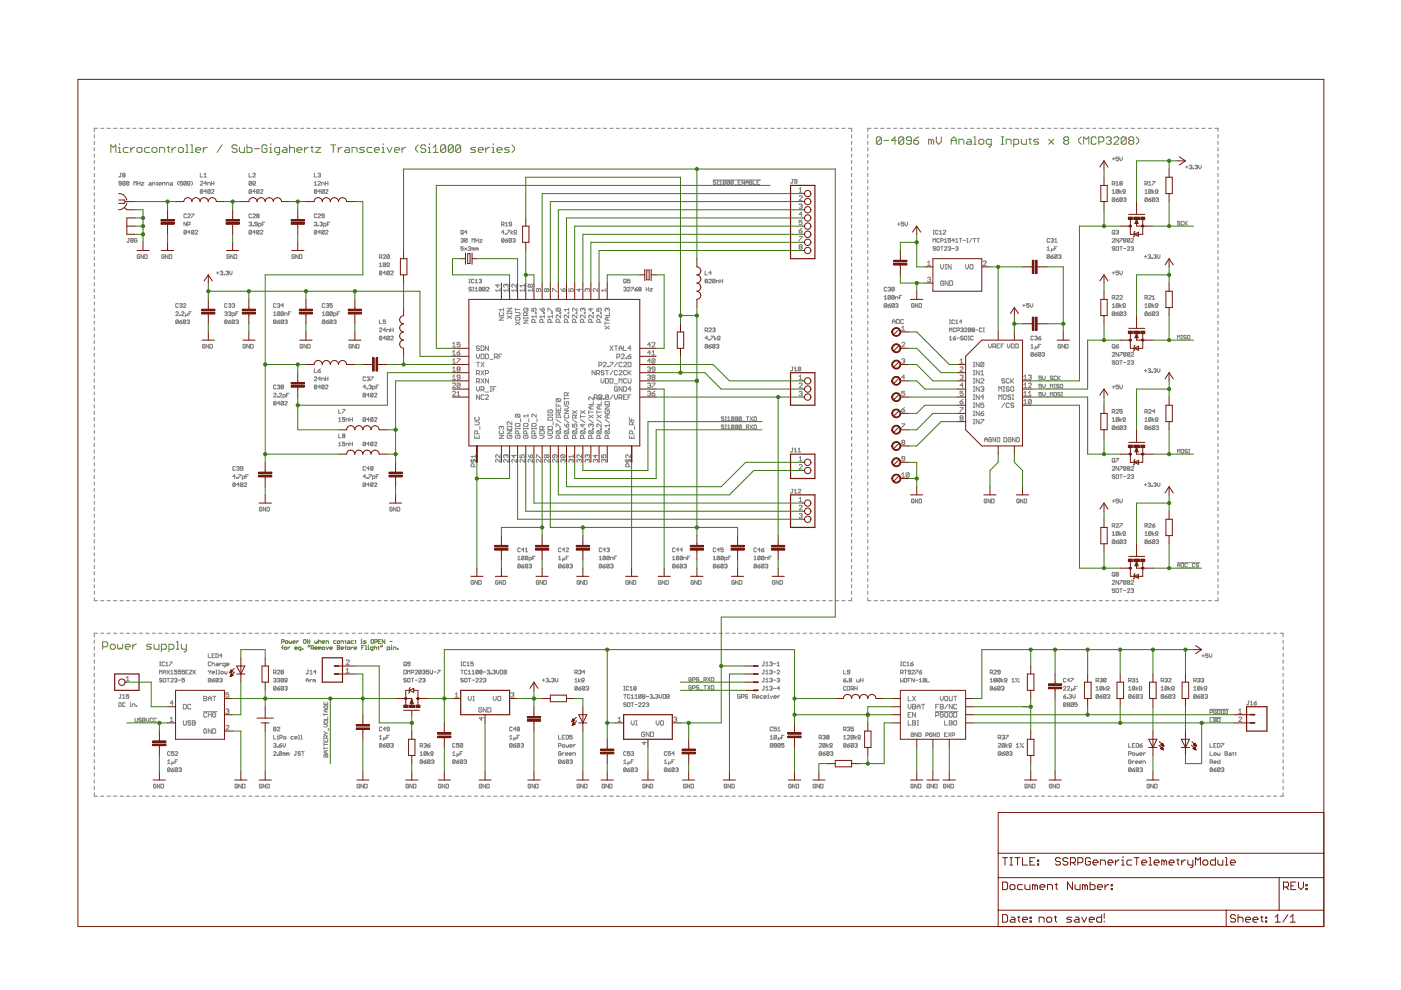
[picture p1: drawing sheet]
<svg xmlns="http://www.w3.org/2000/svg" width="297mm" height="210mm" viewBox="0 0 297 210" stroke-linecap="round" stroke-linejoin="round" font-family="sans-serif">
<g fill="none" stroke="#807b1d" stroke-width=".21">
<path d="M23.5 32.3v-1.6l.5 .6 .6-.6v1.6M25.1 31.3h.3v1M25.1 32.3h.5M25.4 30.5v.2M27.2 31.3h-.8l-.3 .2v.6l.3 .2h.8M27.7 31.3v1M28.5 31.3h-.3l-.5 .5M29.3 31.3h.6l.2 .2v.6l-.2 .2h-.6l-.2-.2v-.6zM31.7 31.3h-.8l-.2 .2v.6l.2 .2h.8M32.2 31.5l.3-.2h.5l.3 .2v.6l-.3 .2h-.5l-.3-.2zM33.8 32.3v-1h.8l.3 .2v.8M35.4 31.3h.6"/>
<path d="M35.7 31v1.1l.3 .2M36.5 31.3v1M37.3 31.3h-.3l-.5 .5M38.1 31.3h.5l.3 .2v.6l-.3 .2h-.5l-.3-.2v-.6zM39.4 32.3h.5M39.4 30.7h.3v1.6M40.4 32.3h.6M40.4 30.7h.3v1.6M41.5 31.8h1.1v-.3l-.3-.2h-.5l-.3 .2v.6l.3 .2h.5M43.1 31.3v1M43.9 31.3h-.3l-.5 .5M47.1 30.7l-1.1 1.6"/>
<path d="M50.3 31l-.3-.3h-.5l-.3 .3v.3l.3 .2h.5l.3 .3v.3l-.3 .2h-.5l-.3-.2M50.8 31.3v.8l.3 .2h.7v-1M52.4 30.7v1.6h.8l.2-.2v-.6l-.2-.2h-.8M54 31.5h1M56.6 31l-.2-.3h-.6l-.2 .3v1.1l.2 .2h.6l.2-.2v-.6h-.5M57.2 31.3h.2v1M57.2 32.3h.5M57.4 30.5v.2M59.3 32.3h-.8l-.3-.2v-.6l.3-.2h.8v1.3l-.3 .2h-.3M60.1 31.3h.5l.2 .2v.8h-.7l-.3-.2 .3-.3h.7M61.4 31.5l.2-.2h.6l.3 .2v.8M61.4 30.7v1.6"/>
<path d="M63 31.8h1v-.3l-.2-.2h-.5l-.3 .2v.6l.3 .2h.5M64.6 31.3v1M65.4 31.3h-.3l-.5 .5M65.9 31.3h.5M66.1 31v1.1l.3 .2M66.9 31.3h1.1l-1.1 1h1.1M70.1 30.7h1.1M70.7 30.7v1.6M71.7 31.3v1M72.5 31.3h-.3l-.5 .5M73.3 31.3h.5l.3 .2v.8h-.8l-.3-.2 .3-.3h.8M74.6 32.3v-1h.8l.3 .2v.8"/>
<path d="M77.3 31.3h-.8l-.3 .2 .3 .3h.5l.3 .3-.3 .2h-.8M78.9 31.3h-.8l-.3 .2v.6l.3 .2h.8M79.4 31.8h1v-.3l-.2-.2h-.5l-.3 .2v.6l.3 .2h.5M81 31.3h.2v1M81 32.3h.5M81.2 30.5v.2M82.1 31.3l.5 1 .5-1M83.7 31.8h1v-.3l-.3-.2h-.5l-.2 .2v.6l.2 .2h.5M85.2 31.3v1M86 31.3h-.2l-.6 .5M88.7 30.7l-.6 .6v.5l.6 .5M90.3 31l-.3-.3h-.5l-.3 .3v.3l.3 .2h.5l.3 .3v.3l-.3 .2h-.5l-.3-.2"/>
<path d="M90.8 31.3h.3v1M90.8 32.3h.5M91.1 30.5v.2M91.9 32.3h1M91.9 31.3l.5-.6v1.6M94.5 31v1.1l-.3 .2h-.5l-.3-.2M94.5 31l-.3-.3h-.5l-.3 .3v1.1M94.5 31l-1.1 1.1M96.1 31v1.1l-.3 .2h-.5l-.3-.2M96.1 31l-.3-.3h-.5l-.3 .3v1.1M96.1 31l-1.1 1.1M97.7 31v1.1l-.3 .2h-.5l-.3-.2"/>
<path d="M97.7 31l-.3-.3h-.5l-.3 .3v1.1M97.7 31l-1.1 1.1M100.8 31.3h-.7l-.3 .2 .3 .3h.5l.2 .3-.2 .2h-.8M101.4 31.8h1.1v-.3l-.3-.2h-.5l-.3 .2v.6l.3 .2h.5M103 31.3v1M103.8 31.3h-.3l-.5 .5M104.3 31.3h.3v1M104.3 32.3h.5M104.6 30.5v.2M105.4 31.8h1v-.3l-.2-.2h-.6l-.2 .2v.6l.2 .2h.6M108 31.3h-.8l-.3 .2 .3 .3h.5l.3 .3-.3 .2h-.8M108.6 30.7l.5 .6v.5l-.5 .5"/>
<path d="M186.9 29.3l-.3-.3h-.5l-.3 .3v1M186.9 29.3v1l-.3 .3h-.5l-.3-.3M186.9 29.3l-1.1 1M187.4 29.8h1M190 29.8h-1l.7-.8v1.6M191.6 29.3l-.2-.3h-.6l-.2 .3v1M191.6 29.3v1l-.2 .3h-.6l-.2-.3M191.6 29.3l-1 1M193.2 29.8h-.8l-.2-.3v-.2l.2-.3h.6l.2 .3v1l-.2 .3h-.6l-.2-.3M193.7 29.8h.8l.3 .3v.2l-.3 .3h-.5l-.3-.3zM194.8 29l-1.1 .8M197.5 29.8l-.3-.3h-.3v1.1"/>
<path d="M197.5 29.8v.8M197.5 29.8l.2-.3 .3 .3v.8M198.5 29v1.1l.5 .5 .6-.5v-1.1M201.7 29.8h1M201.7 30.6v-1.1l.5-.5 .5 .5v1.1M203.3 30.6v-1.1h.8l.3 .3v.8M205.1 29.5h.6l.2 .3v.8h-.8l-.2-.3 .2-.2h.8M206.5 29h.2v1.6M206.5 30.6h.5M207.8 29.5h.5l.3 .3v.5l-.3 .3h-.5l-.3-.3v-.5zM210.2 30.6h-.8l-.3-.3v-.5l.3-.3h.8v1.3l-.3 .3h-.3M212.3 29h.5"/>
<path d="M212.3 30.6h.5M212.6 29v1.6M213.3 30.6v-1.1h.8l.3 .3v.8M214.9 30.6h.8l.3-.3v-.5l-.3-.3h-.8v1.6M216.5 29.5v.8l.3 .3h.8v-1.1M218.1 29.5h.6M218.4 29.3v1l.3 .3M220.2 29.5h-.8l-.2 .3 .2 .3h.6l.2 .2-.2 .3h-.8M222.3 29.5l1.1 1.1M223.4 29.5l-1.1 1.1M225.8 29.8l-.3-.3v-.2l.3-.3h.5l.3 .3v.2l-.3 .3M225.8 29.8l-.3 .3v.2l.3 .3h.5l.3-.3v-.2l-.3-.3"/>
<path d="M225.8 29.8h.5M229.2 29l-.5 .5v.6l.5 .5M229.8 30.6v-1.6l.5 .5 .6-.5v1.6M232.4 29.3l-.2-.3h-.6l-.2 .3v1l.2 .3h.6l.2-.3M233 30.1h.7l.3-.3v-.5l-.3-.3h-.7v1.6M234.5 29.3l.3-.3h.5l.3 .3v.2l-.3 .3M235.1 29.8h.2M235.3 29.8l.3 .3v.2l-.3 .3h-.5l-.3-.3M236.1 29.3l.3-.3h.5l.3 .3v.2l-1.1 1.1h1.1M238.8 29.3l-.3-.3h-.5l-.3 .3v1M238.8 29.3v1l-.3 .3h-.5l-.3-.3M238.8 29.3l-1.1 1"/>
<path d="M239.6 29.8l-.3-.3v-.2l.3-.3h.5l.3 .3v.2l-.3 .3M239.6 29.8l-.3 .3v.2l.3 .3h.5l.3-.3v-.2l-.3-.3M239.6 29.8h.5M240.9 29l.5 .5v.6l-.5 .5M21.8 137.1h.8l.2-.2v-.6l-.2-.2h-.8v1.6M23.6 136.6h.5l.3 .3v.5l-.3 .3h-.5l-.2-.3v-.5zM24.9 136.6v.8l.3 .3 .3-.3 .2 .3 .3-.3v-.8M26.6 137.1h1v-.2l-.3-.3h-.5l-.2 .3v.5l.2 .3h.5M28.1 136.6v1.1M28.9 136.6h-.2l-.6 .5M32.1 136.6h-.8l-.3 .3 .3 .2h.5l.3 .3-.3 .3h-.8M32.6 136.6v.8l.3 .3h.8v-1.1"/>
<path d="M34.2 137.7h.8l.3-.3v-.5l-.3-.3h-.8v1.6M35.8 137.7h.8l.3-.3v-.5l-.3-.3h-.8v1.6M37.4 136.1h.3v1.6M37.4 137.7h.5M38.4 136.6v.8l.3 .3h.8M39.5 136.6v1.3l-.2 .3h-.3M59.7 136.1h.4l.2-.4-.6-.1v.8M59.7 137.3h.3M60 136.9l-.1 .8M60.4 137.2l.4 .1-.2 .4-.3-.1zM60.5 136l.4-.1 .2 .4-.2 .1h-.3zM61.1 137.2v.5"/>
<path d="M61.3 135.9l.1 .5 .4-.1v-.4M61.4 137.2l-.3 .2M62.1 136.1h.5l-.1-.2-.4 .1 .1 .4h.3M62.5 137.4h.5l-.1-.2-.4 .1 .1 .4h.3M62.9 135.9v.5M63.3 135.9l-.4 .2M63.8 137.7l-.5-.1 .1-.4h.4v.6l-.2 .1M64.1 137.6l.1 .1zM64.5 135.6l.4 .1-.2 .7-.3-.1zM65.4 136.8l-.1 .4M65.7 135.6v.8l-.5-.8v.8M65.7 136.8l-.2 .4"/>
<path d="M66 137.4l.5-.1-.2-.4h-.3v.8M66.2 137.4l.3 .3M66.7 137.4h.6l-.1-.2-.5 .1 .2 .4h.3M66.7 135.9l.2 .5 .1-.1 .2 .1 .1-.5M67.5 136l.2-.1 .4 .1v.4M67.5 135.6v.8M67.8 137.3l-.3-.1v.5M67.8 137.3l.1-.1 .2 .1v.4M67.8 137.3v.4M68.3 136.1h.5l-.1-.2-.4 .1 .2 .4h.2M68.5 137.2l.3 .1-.1 .4-.4-.1zM69.1 136.4v-.5l.5 .1v.4"/>
<path d="M69.1 137.2l.3 .5 .2-.5M69.9 137.4h.6l-.2-.2-.4 .1v.3l.4 .1M71.3 135.9l-.6 .1 .1 .4h.5M71.5 136l.1-.1 .4 .1-.1 .4h-.3zM71.5 136.9h.4l.1 .2-.1 .6h-.4zM71.5 137.3h.4M72.3 136.4v-.5l.5 .1v.4M72.3 137.4h.5l-.1-.2-.4 .1 .1 .4h.3M73.1 135.9h.3M73.1 137.3h.3M73.2 135.7l.2 .7M73.4 136.9l-.2 .8"/>
<path d="M73.6 137.3l.4-.1 .2 .4-.4 .1zM73.8 135.9l.4 .1v.4h-.4l-.2-.1 .2-.2h.4M74.4 137.2v.5M74.8 137.2l-.4 .2M74.9 135.9l-.5 .1 .2 .4h.3M75.1 137.4h.5l-.1-.2-.4 .1v.3l.4 .1M75.2 135.9h.3M75.4 135.7l.1 .7M76.5 136.4h.3M76.5 135.9h.2v.5M76.7 135.5v.1M76.7 137.3h.2"/>
<path d="M77.2 136.9h-.5v.8M77.5 137.7h.2M77.5 136.9h.1v.8M77.6 135.9l-.5 .1 .4 .1 .1 .2-.1 .1h-.4M78 137.7h.3M78 137.2h.1v.5M78.1 136.8v.1M78.8 135.6l.4 .1-.2 .7-.3-.1zM79 137.7l-.5-.1 .2-.4h.3v.6l-.2 .1M79.3 137.3l.4-.1 .2 .5M79.3 136.9v.8M79.5 136.1l.5-.1-.1-.4h-.4v.8"/>
<path d="M80.1 137.2h.3M80.2 137.1v.5l.2 .1M80.2 136h.3M80.8 135.6h-.6v.8h.6M80.8 136.8l-.1 .4M81 136.8l-.1 .4M81.6 135.6v.8l-.6-.8v.8M82.1 137.7h.4l.1-.4-.5-.1v.7M82.6 136h.6M82.9 137.7h.3M82.9 137.2h.1v.5M83 136.8v.1"/>
<path d="M83.4 137.7v-.5h.4l.2 .5M84.2 137.6l.2 .1z"/>
</g>
<g fill="none" stroke="#808080" stroke-width=".21">
<path d="M20 28.6v.7M20 30v.6M20 31.3v.7M20 32.7v.6M20 34v.7M20 35.4v.7M20 36.8v.6M20 38.1v.7M20 39.5v.7M20.7 27.2h-.7v.7M21.3 27.2h.7M22.7 27.2h.7"/>
<path d="M24.1 27.2h.7M25.5 27.2h.6M25.5 36.7h.2M25.6 36.7v.7l-.1 .1-.3-.1M25.7 38.9h-.4l-.1-.2 .1-.2 .4 .1v.5l-.1 .2-.4-.2M26.1 37.2l-.1-.2 .1-.3 .4 .2-.1 .3M26.1 37.2l-.1 .1 .1 .2 .4-.1-.1-.2M26.1 37.2h.3M26.5 38.6l-.1-.1-.4 .1v.5M26.5 38.6v.5l-.1 .2-.4-.2M26.5 38.6l-.5 .5M26.8 27.2h.7"/>
<path d="M27.3 38.6v.5l-.1 .2-.4-.2M27.3 38.6l-.4-.1-.1 .6M27.3 38.6l-.5 .5M28.2 27.2h.6M28.4 39.3v-.8l.2 .2 .3-.2v.8M29.2 38.9h.5M29.2 38.5v.8M29.6 27.2h.6M29.7 38.5v.8M29.9 38.7h.6l-.6 .6h.6M30.9 27.2h.7M31.7 38.7l.4 .2v.4h-.4l-.2-.2 .2-.1h.4"/>
<path d="M32.3 27.2h.6M32.4 39.3v-.6h.3l.2 .6M33.2 38.7h.2M33.3 38.6l.1 .7M33.6 27.2h.7M33.7 39h.5l-.2-.3-.3 .2v.2l.3 .2M34.5 39.3v-.6h.4l.1 .6M35 27.2h.7M35.3 39.3v-.6h.4l.1 .6M36.2 38.7h.3l.1 .2v.4h-.4l-.2-.2 .2-.1h.4M36.4 27.2h.7M37.7 27.2h.7"/>
<path d="M37.9 38.5l-.3 .2v.3l.3 .3M38.7 38.5h-.5v.4l.2-.2 .3 .2-.1 .4-.4-.2M39.1 27.2h.7M39.5 38.6l-.4-.1-.1 .6M39.5 38.6v.5l-.1 .2-.4-.2M39.5 38.6l-.5 .5M39.8 39.3h.1l-.1-.4 .1-.4 .4 .1-.2 .4v.3h.2M40.5 27.2h.7M40.6 38.5l.2 .2v.3l-.2 .3M41.8 27.2h.7M42.5 38.6l.1-.1 .4 .1-.5 .7h.5M42.5 36.7v.8h.5"/>
<path d="M43.2 27.2h.7M43.2 37.5h.6M43.2 37l.3-.3v.8M43.8 38.9h-.6l.5-.4v.8M44 39.3v-.6h.5l.1 .6M44.6 27.2h.7M44.8 38.9h.5M44.8 38.5v.8M45.3 38.5v.8M45.9 27.2h.7M47.3 27.2h.7M48.7 27.2h.7"/>
<path d="M50 27.2h.7M51.4 27.2h.7M52.8 27.2h.7M52.8 36.7v.8h.6M53.4 38.6v.5l-.2 .2-.4-.2M53.4 38.6l-.5-.1-.1 .6M53.4 38.6l-.6 .5M53.6 39.3h.1l-.1-.4 .1-.4 .5 .1v.3l-.2 .1v.3h.2M53.6 36.9l.1-.2 .5 .2-.6 .6h.6M54.2 27.2h.6M55.5 27.2h.7M56.9 27.2h.6"/>
<path d="M58.2 27.2h.7M59.6 27.2h.7M61 27.2h.6M62.3 27.2h.7M63.7 27.2h.7M65.1 27.2h.7M66.4 27.2h.7M66.6 36.7v.8h.6M66.6 38.7l.3-.2v.8M66.6 39.3h.6M67.4 38.6l.1-.1 .5 .1-.6 .7h.6M67.4 36.9l.1-.2h.3l.2 .2-.2 .3"/>
<path d="M67.7 37.2h.1M67.8 27.2h.7M67.8 37.2l.2 .1-.2 .2-.4-.1M68.2 39.3v-.6h.4l.2 .6M69 38.5v.8M69 38.9h.5M69.2 27.2h.7M69.5 38.5v.8M70.5 27.2h.7M71.9 27.2h.7M73.2 27.2h.8M74.6 27.2h.7"/>
<path d="M76 27.2h.7M77.4 27.2h.7M78.8 27.2h.6M80.1 27.2h.7M81.5 27.2h.6M82.8 27.2h.7M84.2 27.2h.7M85.6 27.2h.6M86.9 27.2h.7M88.3 27.2h.7M89.7 27.2h.6M91 27.2h.7"/>
<path d="M92.4 27.2h.7M93.8 27.2h.7M95.1 27.2h.7M96.5 27.2h.7M97.9 27.2h.7M99.2 27.2h.7M100.6 27.2h.7M101.9 27.2h.8M103.3 27.2h.7M104.7 27.2h.7M106.1 27.2h.6M107.4 27.2h.7"/>
<path d="M108.8 27.2h.7M110.2 27.2h.6M111.5 27.2h.7M112.9 27.2h.7M114.3 27.2h.6M115.6 27.2h.7M117 27.2h.7M118.4 27.2h.7M119.7 27.2h.7M121.1 27.2h.7M122.5 27.2h.7M123.8 27.2h.7"/>
<path d="M125.2 27.2h.7M126.5 27.2h.8M127.9 27.2h.7M129.3 27.2h.7M130.7 27.2h.6M132 27.2h.7M133.4 27.2h.7M134.8 27.2h.6M136.1 27.2h.7M137.5 27.2h.7M138.9 27.2h.6M140.2 27.2h.7"/>
<path d="M141.6 27.2h.7M143 27.2h.6M144.3 27.2h.7M145.7 27.2h.7M147.1 27.2h.7M148.4 27.2h.7M149.8 27.2h.7M151.1 27.2h.8M151.2 38.2h10.1M151.8 38.4l-.2-.1-.4 .1 .6 .6-.2 .1-.4-.1M152 38.3h.3M152 39.1h.3"/>
<path d="M152.2 38.3v.8M152.5 27.2h.7M152.5 38.5l.3-.2v.8M152.5 39.1h.6M153.9 27.2h.7M153.9 38.4v.6l-.2 .1-.4-.1M153.9 38.4l-.2-.1-.4 .1v.6M153.9 38.4l-.6 .6M154.7 38.4l-.2-.1-.4 .1v.6M154.7 38.4v.6l-.2 .1-.4-.1M154.7 38.4l-.6 .6M155.2 27.2h.7"/>
<path d="M155.5 38.4v.6l-.2 .1-.3-.1M155.5 38.4l-.2-.1-.3 .1v.6M155.5 38.4l-.5 .6M155.7 39.2h.6M156.5 38.7h.3M156.6 27.2h.7M157.1 38.3h-.6v.8h.6M157.8 38.3v.8l-.5-.8v.8M158 27.2h.7M158.1 38.7h.5M158.1 39.1v-.6l.3-.2 .2 .2v.6M158.9 38.7h.4"/>
<path d="M158.9 38.3l.5 .1-.1 .7h-.4zM159.4 27.2h.6M159.7 38.3v.8h.5M160.5 38.7h.3M160.7 27.2h.7M161 38.3h-.5v.8h.5M162.1 27.2h.7M163.5 27.2h.6M164.8 27.2h.7M166.2 27.2h.7M167.6 27.2h.6M167.9 38h.3"/>
<path d="M168 38v.7l-.1 .1-.3-.1M168.9 27.2h.7M169 38.4h-.5l-.1-.1 .1-.3 .5 .2v.5l-.2 .1-.4-.1M170.3 27.2h.7M171.7 27.2h.6M173 27.2h.7M174.4 27.2h.7M175.7 27.2h.8M177.1 27.2h.7M178.5 27.2h.7M179.8 27.2h.8v.7M180.6 28.6v.7"/>
<path d="M180.6 30v.6M180.6 31.3v.7M180.6 32.7v.6M180.6 34v.7M180.6 35.4v.7M180.6 36.8v.6M180.6 38.1v.7M180.6 39.5v.7M184 28.6v.7M184 30v.6M184 31.3v.7M184 32.7v.6"/>
<path d="M184 34v.7M184 35.4v.7M184 36.8v.6M184 38.1v.7M184 39.5v.7M184.7 27.2h-.7v.7M185.3 27.2h.7M186.7 27.2h.7M188.1 27.2h.7M189.5 27.2h.6M190.8 27.2h.7M192.2 27.2h.6"/>
<path d="M193.5 27.2h.7M194.9 27.2h.7M196.3 27.2h.6M197.6 27.2h.7M199 27.2h.7M200.3 27.2h.7M201.7 27.2h.7M203.1 27.2h.7M204.4 27.2h.7M205.8 27.2h.7M207.1 27.2h.7M208.5 27.2h.7"/>
<path d="M209.9 27.2h.7M211.3 27.2h.6M212.6 27.2h.7M214 27.2h.6M215.3 27.2h.7M216.7 27.2h.6M218.1 27.2h.6M219.4 27.2h.7M220.8 27.2h.7M222.1 27.2h.7M223.5 27.2h.7M224.8 27.2h.8"/>
<path d="M226.2 27.2h.7M227.6 27.2h.7M228.9 27.2h.7M230.3 27.2h.7M231.7 27.2h.6M233.1 27.2h.6M234.4 27.2h.7M235.8 27.2h.6M235.8 39l.6-.1-.2-.4h-.4v.8M235.8 33.7h.6M236.1 33.4v.5M236.1 39l.3 .3"/>
<path d="M236.6 39.3h.6M236.6 38.7l.3-.2v.8M237.1 27.2h.7M237.2 33.3h-.6v.4l.3-.1 .3 .1-.2 .4h-.3l-.1-.2M237.4 33.3v.5l.3 .3 .3-.3v-.5M237.5 38.9l-.1 .1 .1 .3 .5-.2-.2-.2M237.5 38.9l-.1-.2 .1-.2 .5 .1-.2 .3M237.5 38.9h.3M238.5 27.2h.7M239.8 27.2h.7M241.2 27.2h.7M242.6 27.2h.7"/>
<path d="M242.7 39l.6-.1-.2-.4h-.4v.8M243 39l.3 .3M243.5 39.3h.6M243.5 38.7l.3-.2v.8M243.9 27.2h.7M244.3 38.5h.6l-.6 .8M245.3 27.2h.7M246.6 27.2h.7M248 27.2h.7M249.4 27.2h.7M250.8 27.2h.6M251.4 35.4h.5"/>
<path d="M251.6 35.2v.5M252.1 27.2h.7M252.1 35.2l.5-.2 .1 .2-.1 .2M252.4 35.4h.2M252.6 35.4l.1 .1-.1 .3-.5-.1M253 35.7l.1 .1zM253.3 35.2l.5-.2 .1 .2-.1 .2M253.5 27.2h.6M253.6 35.4h.2M253.8 35.4l.1 .1-.1 .3-.5-.1M254.1 35v.5l.3 .3 .3-.3v-.5M254.8 27.2h.7"/>
<path d="M256.2 27.2h.7M257.6 27.2h.6v.7M258.2 28.6v.7M258.2 30v.6M258.2 31.3v.7M258.2 32.7v.6M258.2 34v.7M258.2 35.4v.7M258.2 36.8v.6M258.2 38.1v.7M258.2 39.5v.7M20 40.8v.7"/>
<path d="M20 42.2v.7M20 43.5v.8M20 44.9v.7M20 46.3v.7M20 47.6v.7M20 49v.7M20 50.4v.7M20 51.8v.6M20 53.1v.7M20 54.5v.6M20 55.8v.7M20 57.2v.7"/>
<path d="M20 58.6v.6M20 59.9v.7M27.2 50.6h.2M27.3 50.6v.6l-.1 .2-.3-.2M27.8 51l-.1-.2 .1-.2 .4 .1-.1 .3M27.8 51l-.1 .1 .1 .3h.3l.1-.2-.1-.2M27.8 51h.3M29.1 50.7l-.2-.1-.4 .1v.5l.4 .2 .2-.4h-.3M29.6 54.1l-.1-.1-.4 .1 .1 .7 .4-.1v-.3h-.2M30.4 54v.8l-.5-.8v.8M30.7 54l.5 .1-.1 .7h-.4zM34.8 54.1l-.1-.1-.4 .1 .1 .7 .4-.1v-.3h-.2"/>
<path d="M35.6 54v.8l-.5-.8v.8M35.9 54l.5 .1-.1 .7h-.4zM39.5 49v.5l-.1 .1-.4-.1M39.5 49l-.4-.2-.1 .7M39.5 45.5l-.1-.1-.4 .1v.5l.1 .2 .4-.2M39.5 47.1v.8l-.5-.8v.8M39.5 49l-.5 .5M39.8 47.6l.5-.1-.1-.4h-.4v.8M39.8 45.5l.1-.1 .4 .1-.5 .7h.5M40.3 49.2h-.5l.4-.4v.8M40.6 45.4h.5l-.5 .8M41.1 49v.5l-.1 .1-.4-.1"/>
<path d="M41.1 49l-.1-.2-.4 .2v.5M41.1 49l-.5 .5M41.4 49l.1-.2 .4 .2-.5 .6h.5M43 40.3v.6l-.1 .1-.4-.1M43 40.3l-.1-.1-.4 .1v.6M43 40.3l-.5 .6M43.8 40.6h-.6l.5-.4v.8M44.6 40.3l-.1 .7-.5-.1M44.6 40.3l-.1-.1-.5 .1v.6M44.6 40.3l-.6 .6M44.8 40.3l.2-.1 .3 .1-.5 .7h.5M45.9 57.9h.6"/>
<path d="M46.2 57.6v.5M46.7 57.6l.4-.1 .1 .1-.1 .3M47 57.9h.1M47.1 57.9l.1 .1-.1 .3-.4-.2M47.5 58.1l.1 .2zM47.9 57.6l.4-.1 .1 .1-.1 .3M48.1 57.9h.2M48.3 57.9l.1 .2-.1 .2-.4-.2M48.6 54.1l-.1-.1-.4 .1 .1 .7 .4-.1v-.3h-.2M48.7 57.5v.5l.2 .3 .3-.3v-.5M49.4 54v.8l-.5-.8v.8M49.7 54l.5 .1-.1 .7h-.4z"/>
<path d="M52.8 47.2l.4-.1 .2 .1-.2 .3M53.1 47.5h.1M53.2 47.5l.2 .1-.2 .3-.4-.1M53.4 40.3l-.2 .7-.4-.1M53.4 40.3l-.2-.1-.4 .1v.6M53.4 49v.5l-.2 .1-.4-.1M53.4 49l-.5-.2-.1 .7M53.4 49l-.6 .5M53.4 45.5l-.2-.1-.4 .1v.5l.1 .2 .5-.2M53.4 40.3l-.6 .6M53.6 47.8l.1 .1zM53.6 45.5l.1-.1 .5 .1v.2l-.6 .5h.6"/>
<path d="M54.2 49.2h-.6l.4-.4v.8M54.2 40.6h-.6l.4-.4v.8M54.5 47.5h-.3l-.2-.1 .2-.3 .3 .1v.6l-.1 .1-.4-.1M54.5 45.8l-.1 .1 .1 .3 .4-.2-.1-.2M54.5 45.8l-.1-.1 .1-.3 .4 .1-.1 .3M54.5 45.8h.3M54.8 47.9l.5-.1-.1-.4h-.4v.8M54.9 40.3v.6l-.1 .1-.4-.1M54.9 40.3l-.1-.1-.4 .1v.6M54.9 49v.5l-.1 .1-.4-.1M54.9 49l-.1-.2-.4 .2v.5M54.9 49l-.5 .5"/>
<path d="M54.9 40.3l-.5 .6M55.2 40.3l.1-.1 .4 .1-.5 .7h.5M55.2 49l.1-.2 .4 .2-.5 .6h.5M55.6 47.5h.2M56.1 47.1h-.5v.8M62.5 54.1l-.2-.1-.4 .1v.6l.4 .1 .2-.4h-.3M63.2 54v.8l-.5-.8v.8M63.5 54l.5 .1-.1 .7h-.4zM66.6 47.2l.4-.1 .2 .1-.2 .3M66.9 47.5h.1M67 47.5l.2 .1-.2 .3-.4-.1M67.2 40.3l-.2-.1-.4 .1v.6"/>
<path d="M67.2 45.5l-.2-.1-.4 .1v.5l.2 .2 .4-.2M67.2 49l-.2-.2-.4 .2v.5M67.2 40.3v.6l-.2 .1-.4-.1M67.2 49v.5l-.2 .1-.4-.1M67.2 40.3l-.6 .6M67.2 49l-.6 .5M67.4 47.8l.1 .1zM67.4 45.5l.1-.1 .5 .1v.2l-.6 .5h.6M67.8 47.2l.4-.1 .1 .1-.1 .3M68 49.2h-.6l.4-.4v.8M68 40.6h-.6l.4-.4v.8M68.1 47.5h.1"/>
<path d="M68.2 47.5l.1 .1-.1 .3-.4-.1M68.6 47.9l.5-.1-.1-.4h-.4v.8M68.8 40.3l-.2 .7-.4-.1M68.8 40.3l-.2-.1-.4 .1v.6M68.8 45.8l-.6-.1 .1-.3 .5 .1v.5l-.2 .2-.4-.2M68.8 49v.5l-.2 .1-.4-.1M68.8 49l-.2-.2-.4 .2v.5M68.8 40.3l-.6 .6M68.8 49l-.6 .5M69 40.3l.1-.1 .4 .1-.5 .7h.5M69 49l.1-.2 .4 .2-.5 .6h.5M69.4 47.5h.3"/>
<path d="M69.9 47.1h-.5v.8M80.4 56l.3-.3v.8M80.4 54.6l.6-.2-.2-.4h-.4v.8M80.4 56.5h.6M80.7 54.6l.3 .2M81 57.6l-.2-.1-.4 .1v.5M81 57.6v.5l-.2 .2-.4-.2M81 57.6l-.6 .5M81.2 54.1l.2-.1 .4 .1-.6 .7h.6M81.8 55.9v.5l-.2 .1-.4-.1M81.8 55.9l-.2-.2-.4 .2v.5M81.8 57.9h-.6l.4-.4v.8"/>
<path d="M81.8 55.9l-.6 .5M82 56.5h.2l-.2-.4 .2-.4 .4 .2-.2 .4v.2h.2M82.6 54.1l-.2-.1-.4 .1v.6M82.6 57.6l-.2-.1-.4 .1v.5M82.6 54.1v.6l-.2 .1-.4-.1M82.6 57.6v.5l-.2 .2-.4-.2M82.6 57.6l-.6 .5M82.6 54.1l-.6 .6M82.8 57.6l.1-.1 .5 .1-.6 .7h.6M97.7 50.7l.4-.1 .1 .1-.1 .3M97.7 49l.1-.2 .4 .2-.1 .6-.4-.1zM98 51h.1"/>
<path d="M98 49.3l.2 .3M98.1 51l.1 .1-.1 .3-.4-.2M98.2 52.3h-.5v.4l.3-.1 .2 .1-.1 .4-.4-.2M98.5 52.6l.5 .5M99 50.7l-.1-.1-.4 .1v.5M99 50.7l-.1 .7-.4-.2M99 49.2h-.5l.4-.4v.8M99 52.6l-.5 .5M99 50.7l-.5 .5M99.3 52.4l.4-.1 .1 .1-.1 .3M99.4 59.2h.3M99.4 60h.3"/>
<path d="M99.5 52.7h.2M99.6 59.2v.8M99.7 52.7l.1 .1-.1 .3-.4-.2M100.1 51.4v-.8l.2 .2 .3-.2v.8M100.3 52.7v.4M100.3 52.7l.2-.1 .1 .1v.4M100.3 52.7l-.2-.1v.5M100.5 59.3l-.2-.1-.3 .1 .1 .7 .4-.2M100.8 59.5l.2-.3v.8M100.8 60h.5M100.9 51h.5M100.9 50.6v.8"/>
<path d="M101.1 52.7l-.2-.1v.5M101.1 52.7v.4M101.1 52.7l.2-.1 .1 .1v.4M101.4 50.6v.8M101.6 59.3l.3-.1 .2 .1-.2 .3M101.7 50.8h.5l-.5 .6h.5M101.8 59.6h.1M101.9 59.6l.2 .1-.2 .3-.3-.2M106.4 47.6l.5-.1-.2-.4h-.3v.8M106.6 47.6l.3 .3M106.9 50.7l-.4-.1-.1 .6M106.9 50.7l-.2 .7-.3-.2"/>
<path d="M106.9 49.2h-.5l.3-.4v.8M106.9 50.7l-.5 .5M107.1 51h.4l.2 .2-.4 .2zM107.1 47.9h.6M107.1 49.5l.2 .1zM107.1 47.4l.3-.3v.8M107.5 48.8h.5l-.5 .8M107.7 50.6l-.6 .4M108.3 48.8v.8M108.5 50.7l-.5-.1-.1 .6M108.5 50.7l-.2 .7h-.3l-.1-.2M108.5 47.5h-.5l-.1-.1 .1-.3 .5 .1v.6l-.2 .1-.4-.1"/>
<path d="M108.5 50.7l-.6 .5M108.7 50.7l.4-.1 .1 .1-.1 .3M108.7 49.1l-.4 .2 .4 .3M109 49.6h.1l-.1-.4 .1-.4 .4 .2-.1 .3v.3h.1M109 51h.1M109.1 51l.1 .1-.1 .3-.4-.2M132.2 59.3l.2-.1 .4 .1-.2 .7-.4-.2zM132.5 59.7l.3 .3M133.6 59.2h-.6v.4l.3-.1 .3 .1-.2 .4-.4-.2M149.5 57.5v.8h.5M149.6 59.6l-.1-.1 .1-.3 .4 .1-.1 .3M149.6 59.6l-.1 .1 .1 .3 .4-.2-.1-.2"/>
<path d="M149.6 59.6h.3M150.3 59.3l.1-.1 .4 .1-.5 .7h.5M150.8 57.9h-.5l.4-.4v.8M151.6 59.3l-.4-.1-.1 .6M151.6 59.3v.5l-.1 .2-.4-.2M151.6 59.3l-.5 .5M151.9 60v-.5l.5 .1v.4M152.7 59.2v.8M152.7 59.6h.5M153.2 59.2v.8M169.4 41.7l.2-.2h.3l.2 .2-.7 .8h.7M169.4 43.4l.2-.2h.3l.2 .2-.2 .3"/>
<path d="M169.4 40.1l.3-.3v.9M169.4 40.7h.7M169.4 48.9h.5l.2 .3-.2 .2h-.3zM169.4 50.1h.7l-.7 1M169.6 52.3l-.2-.1 .2-.3h.3l.2 .2-.2 .2M169.6 52.3l-.2 .2 .2 .3 .5-.1-.2-.4M169.6 52.3h.3M169.7 43.7h.2M169.9 43.7l.2 .2-.2 .3-.5-.1M170.1 46.7h-.7v.5l.3-.2 .4 .2-.2 .4h-.3l-.2-.1M170.1 45.4h-.7l.5-.4v.9M170.1 48.4l-.7 .5"/>
<path d="M180.6 40.8v.7M180.6 42.2v.7M180.6 43.5v.8M180.6 44.9v.7M180.6 46.3v.7M180.6 47.6v.7M180.6 49v.7M180.6 50.4v.7M180.6 51.8v.6M180.6 53.1v.7M180.6 54.5v.6M180.6 55.8v.7"/>
<path d="M180.6 57.2v.7M180.6 58.6v.6M180.6 59.9v.7M184 40.8v.7M184 42.2v.7M184 43.5v.8M184 44.9v.7M184 46.3v.7M184 47.6v.7M184 49v.7M184 50.4v.7M184 51.8v.6"/>
<path d="M184 53.1v.7M184 54.5v.6M184 55.8v.7M184 57.2v.7M184 58.6v.6M184 59.9v.7M190.3 47.5h.5M190.6 47.2v.6M191.6 47.1h-.5v.4l.4-.1 .1 .4-.1 .1-.4-.1M191.9 47.1v.5l.2 .3 .3-.3v-.5M196.6 59l.5-.2 .2 .2-.2 .2M196.6 55.7l.4-.3v.9"/>
<path d="M196.6 56.3h.7M197 59.2h.1M197.1 59.2l.2 .2-.2 .4-.5-.2M197.8 51.4v-.8l.3 .2 .3-.2v.8M197.8 49.6h.3M197.8 48.8h.3M198 48.8v.8M198.4 52.4l-.4-.1-.2 .3 .5 .1 .1 .2-.1 .2-.5-.2M198.6 52.4l.2-.1 .3 .1-.1 .7-.4-.2zM198.9 49l-.1-.2-.4 .2v.5l.1 .1 .4-.1M199.1 50.7l-.1-.1-.4 .1 .2 .7 .3-.2M199.1 49.1l.3-.3v.8"/>
<path d="M199.1 49.6h.6M199.4 51.1l.6-.1-.2-.4h-.4v.8M199.4 56.1v.6l.3 .3 .4-.3v-.6M199.4 52.3h.6M199.7 52.3v.8M200 49l.1-.2 .4 .2-.5 .6h.5M200.1 59.7l-.2-.2-.5 .2v.6l.5 .2 .2-.2v-.3h-.4M200.2 52.4l.2-.1 .4 .1-.6 .7h.6M200.2 51.4h.6M200.2 50.8l.3-.2v.8M200.4 57h.3M200.4 56.1h.3"/>
<path d="M200.5 56.1v.9M201 52.4l.4-.1 .2 .1-.2 .3M201 59.5v1l-.6-1v1M201.3 52.7h.1M201.3 59.5h.5l.2 .2v.6l-.2 .2h-.5zM201.4 52.7l.2 .1-.2 .3-.4-.2M201.6 50.6h-.6v.4l.3-.2 .3 .2-.2 .4h-.3l-.1-.2M201.6 56.1v.9l-.6-.9v.9M201.8 52.7h.6M202.4 51h-.6l.4-.4v.8M202.6 50.8l.3-.2v.8M202.6 52.4l.4-.1 .1 .1-.1 .3"/>
<path d="M202.6 51.4h.5M202.9 52.7h.1M203 52.7l.1 .1-.1 .3-.4-.2M203.4 50.6h.5M203.7 50.6v.8M204.2 51h.5M204.7 56.1v.6l.3 .3 .3-.3v-.6M205 50.6h.2M205 51.4h.2M205.1 50.6v.8M205.7 56.2l.1-.1 .5 .1v.7l-.2 .1-.4-.1zM206 50.6l-.5 .8"/>
<path d="M206.3 50.6h.6M206.6 50.6v.8M207.1 50.6h.6M207.4 50.6v.8M208.5 55.5l.1-.1 .5 .1-.6 .8h.6M222 52.6l.3-.3v.8M222 53.1h.6M222.6 50.7l-.2-.1-.4 .1 .1 .7h.3l.2-.2M222.6 54.1l-.2-.1-.4 .1v.6M222.6 54.1v.6l-.2 .1-.4-.1M222.6 54.1l-.6 .6M222.8 54.4h.4l.1 .3-.4 .1z"/>
<path d="M222.8 50.7l.4-.1 .1 .1-.1 .3M222.9 52.7l-.1 .7M223.1 51h.1M223.2 51l.1 .1-.1 .3-.4-.2M223.3 52.7l-.1 .4-.3-.2M223.3 54l-.5 .4M223.6 51.4h.5M223.6 52.7h.3M223.6 50.8l.3-.2v.8M224.1 54.1v.6l-.1 .1-.4-.1M224.1 52.3h-.5v.8M224.1 54.1l-.1-.1-.4 .1v.6"/>
<path d="M224.1 54.1l-.5 .6M224.4 54.1l.4-.1 .1 .1-.1 .3M224.7 54.4h.1M224.8 54.4l.1 .2-.1 .2-.4-.1M235.8 50.7l.2-.1 .4 .1-.6 .7h.6M235.8 49l.2-.2 .4 .2-.2 .6-.4-.1zM235.8 57.9h.6M235.8 40.5l.3-.3v.8M235.8 41h.6M236.1 57.6v.5M236.1 49.3l.3 .3M236.4 52.4l-.2-.1-.4 .1 .2 .3 .4 .1-.2 .3-.4-.2"/>
<path d="M236.4 42.1l-.2 .6-.4-.1M236.4 42.1l-.2-.2-.4 .2v.5M236.4 42.1l-.6 .5M236.6 42.3h.4l.2 .3-.2 .1h-.3zM236.6 49l.4-.2 .2 .2-.2 .2M236.7 52.3l.5 .1-.2 .7-.4-.2zM236.9 49.2h.1M237 49.2l.2 .1-.2 .3-.4-.1M237.2 40.3l-.2-.1-.4 .1v.6M237.2 50.6v.8l-.6-.8v.8M237.2 57.5h-.6v.4l.4-.2 .2 .4-.2 .2-.4-.2M237.2 40.3l-.2 .7-.4-.1"/>
<path d="M237.2 40.3l-.6 .6M237.2 41.9l-.6 .4M237.4 50.6h.6l-.6 .8M237.4 52.3h.6M237.4 57.5v.5l.3 .3 .3-.3v-.5M237.4 40.2v.8M237.7 52.3v.8M237.8 40.5l-.4 .2 .4 .3M238 42.1v.5l-.2 .1-.4-.1M238 42.1l-.5-.2-.1 .7M238 42.1l-.6 .5M238.1 41h.1l-.1-.4 .1-.4 .4 .1-.1 .4v.3h.1"/>
<path d="M238.2 52.7h.5M238.2 42.1l.4-.2 .1 .2-.1 .2M238.5 42.3h.1M238.6 42.3l.1 .1-.1 .3-.4-.1M238.7 50.7l-.4-.1-.1 .6M238.7 50.7l-.1 .7-.4-.2M238.7 50.7l-.5 .5M239 52.4l.2-.1 .3 .1-.5 .7h.5M239.5 50.7l-.3-.1-.2 .6M239.5 50.7l-.1 .7-.4-.2M239.5 50.7l-.5 .5M239.8 50.7l.1-.1 .4 .1-.5 .7h.5"/>
<path d="M239.8 52.4l.4-.1 .1 .1-.1 .3M240.1 52.7h.1M240.2 52.7l.1 .1-.1 .3-.4-.2M242.6 54.4h.5M242.7 40.5l.3-.3v.8M242.7 41h.6M242.9 54.1v.6M243.3 42.1l-.4-.2-.2 .7M243.3 42.1l-.2 .6-.4-.1M243.3 42.1l-.6 .5M243.4 54.1l.4-.1 .1 .1-.1 .3M243.5 42.3h.4l.2 .3-.2 .1h-.3z"/>
<path d="M243.7 54.4h.1M243.8 54.4l.1 .2-.1 .2-.4-.1M244.1 40.3l-.2-.1-.4 .1v.6M244.1 40.3l-.2 .7-.4-.1M244.1 40.3l-.6 .6M244.1 41.9l-.6 .4M244.2 54.7l.1 .1zM244.3 40.2v.8M244.6 54.1l.4-.1 .1 .1-.1 .3M244.7 40.5l-.4 .2 .4 .3M244.9 54.4h.1M244.9 42.1l-.5-.2-.1 .7"/>
<path d="M244.9 42.1l-.2 .6h-.3l-.1-.1M244.9 42.1l-.6 .5M245 54.4l.1 .2-.1 .2-.4-.1M245 41h.1l-.1-.4 .1-.4 .4 .1-.1 .4v.3h.1M245.1 42.1l.4-.2 .1 .2-.1 .2M245.4 54v.6l.3 .2 .2-.2v-.6M245.4 42.3h.1M245.5 42.3l.1 .1-.1 .3-.4-.1M250.2 47.1l-.2-.2-.3 .2 .1 .2 .4 .2-.2 .2-.3-.1M251 47.1l-.2-.2-.4 .2v.5l.2 .1 .4-.1M251.2 46.9v.8M251.3 47.3l.5 .4"/>
<path d="M251.8 46.9l-.6 .6M258.2 40.8v.7M258.2 42.2v.7M258.2 43.5v.8M258.2 44.9v.7M258.2 46.3v.7M258.2 47.6v.7M258.2 49v.7M258.2 50.4v.7M258.2 51.8v.6M258.2 53.1v.7M258.2 54.5v.6"/>
<path d="M258.2 55.8v.7M258.2 57.2v.7M258.2 58.6v.6M258.2 59.9v.7M20 61.3v.7M20 62.6v.7M20 64v.7M20 65.4v.7M20 66.7v.7M20 68.1v.7M20 69.5v.6M20 70.8v.7"/>
<path d="M20 72.2v.7M20 73.6v.6M20 74.9v.7M20 76.3v.6M20 77.6v.7M20 79v.7M37.3 66.2l.1-.1 .4 .1-.5 .7h.5M37.8 68l-.1 .6-.4-.1M37.8 64.5l-.1-.1-.4 .1v.5l.1 .2 .4-.2M37.8 68l-.4-.2-.1 .7M37.8 68l-.5 .5M38.1 68.2h.3l.2 .3-.4 .1z"/>
<path d="M38.1 64.5l.3-.1 .2 .1-.2 .3M38.1 66.8l.1 .1zM38.3 64.8h.1M38.4 64.8l.2 .2-.2 .2-.3-.2M38.4 66.2l.2-.1 .4 .1-.6 .7h.6M38.6 67.8l-.5 .4M38.9 64.5l.1-.1 .4 .1-.5 .7h.5M39.4 68l-.1 .6-.4-.1M39.4 66.5l-.1 .7M39.4 68l-.1-.2-.4 .2v.5M39.4 68l-.5 .5M39.7 68l.4-.2 .1 .2-.1 .2"/>
<path d="M39.8 66.5l-.1 .4-.3-.1M39.9 68.2h.2M40.1 68.2l.1 .2-.1 .2-.4-.1M40.1 66.5h.2M40.6 66.1h-.5v.8M43.4 73.1l-.1-.1-.4 .1 .2 .7 .3-.1v-.3h-.2M44.2 73v.8l-.5-.8v.8M44.5 73l.6 .1v.6l-.2 .1h-.4zM47.6 66.2l.4-.1 .1 .1-.1 .3M47.9 66.5h.1M48 66.5l.1 .1-.1 .3-.4-.1M48.1 68v.5l-.1 .1-.4-.1"/>
<path d="M48.1 64.5l-.1-.1-.4 .1v.5l.2 .2 .3-.2M48.1 68l-.1-.2-.4 .2v.5M48.1 68l-.5 .5M48.4 68.2h.4l.1 .3-.3 .1zM48.4 64.5l.4-.1 .1 .1-.1 .3M48.4 66.2l.4-.1 .1 .1-.1 .3M48.7 64.8h.1M48.7 66.5h.1M48.8 64.8l.1 .1-.1 .3-.4-.2M48.8 66.5l.1 .1-.1 .3-.4-.1M48.9 67.8l-.5 .4M49.2 64.5l.4-.1 .2 .1-.2 .3"/>
<path d="M49.2 66.9l.6-.1-.2-.4h-.4v.8M49.5 64.8h.1M49.6 64.8l.2 .1-.2 .3-.4-.2M49.8 68l-.2 .6-.4-.1M49.8 68l-.2-.2-.4 .2v.5M49.8 68l-.6 .5M50 66.5h.3M50 68l.4-.2 .2 .2-.2 .2M50.3 68.2h.1M50.4 68.2l.2 .2-.2 .2-.4-.1M50.6 66.1h-.6v.8M52.1 73.1l-.1-.1-.5 .1v.6l.2 .1 .4-.1v-.3h-.3"/>
<path d="M52.9 73v.8l-.6-.8v.8M53.1 73l.6 .1v.6l-.2 .1h-.4zM58 66.9h.5M58 66.4l.3-.3v.8M58.5 68v.5l-.1 .1-.4-.1M58.5 64.5l-.1-.1-.4 .1v.5l.1 .2 .4-.2M58.5 68l-.1-.2-.4 .2v.5M58.5 68l-.5 .5M58.8 68.2h.4l.1 .3-.4 .1zM58.8 64.5l.4-.1 .1 .1-.1 .3M59.1 64.8h.1M59.2 64.8l.1 .1-.1 .3-.4-.2"/>
<path d="M59.3 66.2l-.1 .7-.4-.1M59.3 66.2l-.1-.1-.4 .1v.6M59.3 66.2l-.5 .6M59.3 67.8l-.5 .4M60.1 68l-.1 .6-.4-.1M60.1 64.8h-.5l.4-.4v.8M60.1 66.2l-.1 .7-.4-.1M60.1 66.2l-.1-.1-.4 .1v.6M60.1 68l-.4-.2-.1 .7M60.1 66.2l-.5 .6M60.1 68l-.5 .5M60.4 66.9v-.5l.5 .1v.4"/>
<path d="M60.4 68l.4-.2 .1 .2-.1 .2M60.6 68.2h.2M60.8 68.2l.1 .2-.1 .2-.4-.1M61.2 66.5h.2M61.7 66.1h-.5v.8M64.1 73.1l-.1-.1-.4 .1 .2 .7 .3-.1v-.3h-.2M64.9 73v.8l-.5-.8v.8M65.2 73l.6 .1-.2 .7h-.4zM66.6 78.2v.8h.6M67.4 78.6h.4l.2 .2-.5 .2zM68 78.2l-.6 .4M68.3 66.9h.6"/>
<path d="M68.3 66.4l.3-.3v.8M68.9 68l-.1 .6-.5-.1M68.9 64.5l-.1-.1-.5 .1v.5l.2 .2 .4-.2M68.9 68l-.4-.2-.2 .7M68.9 68l-.6 .5M69 79.9v.8M69.1 68.2h.5l.1 .3-.4 .1zM69.1 64.5l.5-.1 .1 .1-.1 .3M69.4 64.8h.2M69.5 79.9v.8M69.6 64.8l.1 .1-.1 .3-.5-.2M69.7 66.2l-.4-.1-.2 .7"/>
<path d="M69.7 66.2v.6l-.1 .1-.5-.1M69.7 66.2l-.6 .6M69.7 67.8l-.6 .4M70.5 68v.5l-.2 .1-.4-.1M70.5 64.4h-.6v.4l.3-.2 .3 .2-.2 .4-.4-.2M70.5 66.2l-.2-.1-.4 .1v.6M70.5 66.2v.6l-.2 .1-.4-.1M70.5 68l-.2-.2-.4 .2v.5M70.5 66.2l-.6 .6M70.5 68l-.6 .5M70.7 66.9l.6-.1-.2-.4h-.4v.8M70.7 68l.4-.2 .2 .2-.2 .2"/>
<path d="M71 68.2h.1M71.1 68.2l.2 .2-.2 .2-.4-.1M71.5 66.5h.3M72.1 66.1h-.6v.8M74.5 73.1l-.1-.1-.4 .1v.6l.4 .1 .1-.4h-.2M75.3 73v.8l-.5-.8v.8M75.6 73l.5 .1-.1 .7h-.4zM78.6 79.9h.5l-.5 .8M80.4 69.7l.4-.2 .2 .3-.6 .5h.6M80.4 67.8v.8h.6M81 71.4v.5l-.2 .2-.4-.2M81 71.4l-.2-.1-.4 .1v.5"/>
<path d="M81 71.4l-.6 .5M81.8 70h-.6l.4-.5v.8M81.8 71.7h-.6l.4-.4v.8M81.8 67.8h-.6v.4l.3-.1 .3 .1-.2 .4-.4-.1M82 70.3v-.5h.4l.2 .5M82.6 71.4l-.2 .7-.4-.2M82.6 71.4l-.2-.1-.4 .1v.5M82.6 71.4l-.6 .5M82.8 70h.6M82.8 71.4l.1-.1 .5 .1v.2l-.6 .5h.6M82.8 69.5v.8M83.4 69.5v.8"/>
<path d="M95.9 72.9l.4-.3v1M95.9 74.7l.4-.4v1M95.9 76.4l.4-.3v.9M95.9 78.1l.4-.3v.9M95.9 79.8l.4-.3v1M95.9 77h.7M95.9 78.7h.7M95.9 73.6h.7M95.9 75.3h.7M96.9 74.8h.5l.1 .3-.1 .2h-.4zM96.9 76.1h.6l-.6 .9M97 78.3l-.1-.2 .1-.3h.4l.1 .2-.1 .3"/>
<path d="M97 78.3l-.1 .1 .1 .3 .5-.1-.1-.3M97 78.3h.4M97.5 72.6h-.6v.5l.3-.2 .3 .2-.1 .5h-.4l-.1-.2M97.5 80h-.5l-.1-.2 .1-.3 .5 .2v.6l-.1 .2h-.4l-.1-.2M97.5 74.3l-.6 .5M100 61.1l-.4-.2-.2 .3 .4 .1 .2 .3-.2 .1-.4-.1M100.2 60.9h.3M100.2 61.7h.3M100.3 60.9v.8M100.8 61.7h.5M100.8 61.2l.2-.3v.8M101 75.1v.6l.4 .4 .3-.4v-.6"/>
<path d="M101 79.2h.5l.2-.5-.2-.1h-.5v.9M101 76.8h.7M101.4 76.8v.9M101.4 79.2l.3 .3M101.7 73.5l-.5-.2-.2 .4 .5 .2 .2 .3-.2 .1-.5-.1M102 73.3h.5l.1 .2v.7l-.1 .1h-.5zM102 75.1h.5l.1 .2v.6l-.1 .2h-.5zM102 76.8l.6 .9M102 78.6l.6 .9M102.1 61.1l-.4-.2-.1 .7M102.1 61.1v.5l-.2 .1-.3-.1M102.1 61.1l-.5 .5"/>
<path d="M102.6 76.8l-.6 .9M102.6 78.6l-.6 .9M102.9 61.1l-.1-.2h-.3l-.2 .7M102.9 61.1l-.1 .6-.5-.1M102.9 61.1l-.6 .5M102.9 75.1h.5l.2 .2v.6l-.2 .2h-.5zM102.9 79.2h.5l.2-.5-.2-.1h-.5v.9M103.1 61.1l.2-.2 .4 .2-.6 .6h.6M103.6 73.3v1l-.7-1v1M103.9 76.2h.6M104.8 75.7h.5l.2-.2-.2-.4h-.5v1M105.2 75.7l.3 .4"/>
<path d="M105.5 60.3v.6l-.4-.5h.9M105.8 75.5h.3M105.8 67.3h1l-1 .6h1M106 66.3l-.2 .1 .2 .5 .8-.1v-.4l-.2-.1M106 61.5h-.9l.3 .3M106 61.2v.6M106.4 75.1h-.6v1M106.8 65.3v.7M106.8 65.6h-1l.3 .4M107.3 60.4l-.2-.1-.3 .1 .1 .5M107.3 60.4v.2M107.3 60.4l.1-.1 .3 .1-.1 .5"/>
<path d="M107.5 66.4h1M107.5 66.3v.3M107.5 65.3h1l-1 .7h1M107.5 67l1 .5M107.7 61.5h-.9l.3 .3M107.7 61.2v.6M108.5 66.3v.3M108.5 67l-1 .5M109.3 66.3h.8l.1 .1v.4l-.1 .1h-.8M109.3 65.3v.7M109.3 65.6h.9M109.3 68.2l.9 .7"/>
<path d="M109.4 67.3h.7l.1 .4-.1 .2h-.7l-.1-.2zM109.5 60.3v.6l-.8-.6-.2 .1 .2 .5M109.5 61.2v.6M109.5 61.5h-1l.3 .3M110.2 68.2l-.9 .7M111 67.3v.2M111 67.9h.9l-.9 .6h.9M111 67.4h.9M111.2 65.3h.6l.1 .2-.1 .5h-.6l-.2-.2zM111.2 61.5h-1l.3 .3M111.2 60.3v.6M111.2 61.2v.6"/>
<path d="M111.2 60.6h-1l.3 .3M111.6 66.9v-.5l-.4-.1-.2 .1v.5h.9M111.9 67.3v.2M111.9 66.3l-.3 .3M111.9 65.3l-.3 .3M112.1 60.3l-.1 .1 .1 .5h.6M112.1 60.3h.6l.2 .1-.2 .5M112.1 60.3l.6 .6M112.7 65.3v.7h.5l-.2-.4 .2-.3 .5 .2-.2 .5M112.9 61.5h-.9l.3 .3M112.9 61.2v.6M113.4 68.4v-.5l-.2-.2h-.3l-.2 .7h1"/>
<path d="M113.5 66.3h.2v.1h-.2zM113.7 66.8v.6M113.7 67.1h-1l.3 .3M114.2 61.2v.5l-.2 .1-.3-.1 .1-.5h.7l.1 .2v.3l-.1 .1M114.4 65.3l.5 .7M115.1 68.4v-.5l-.2-.2h-.3l-.2 .2v.5h1M115.1 65.3l.3 .2-.2 .5h-.3zM115.2 66.3h.2v.1h-.2zM115.4 67.1h-1l.4 .3M115.4 66.8v.6M115.9 61.4l-.2-.2-.3 .2v.3l.2 .1 .3-.1M115.9 61.4l.1-.2 .4 .2v.3l-.2 .1-.3-.1"/>
<path d="M115.9 61.4v.3M116.2 66v-.7l.9 .7M116.8 68.4v-.5l-.5-.2-.1 .2v.5h.9M117 66.3h.1v.1h-.1zM117.1 61.8v-.6l1 .6M117.1 66.8v.6M117.1 67.1h-.9l.3 .3M118.1 65.3l.6 .7M118.1 65.3h.6l.2 .2-.2 .5M118.1 65.3l-.2 .5 .2 .2h.6M118.5 68.4v-.5l-.4-.2-.2 .2v.5h1M118.7 66.3h.2v.1h-.2z"/>
<path d="M118.9 66.8v.6l-.8-.6-.2 .2 .2 .4M118.9 61.2l.4 .6M119.3 61.4l.4-.2 .1 .5-.5 .1zM120.3 68.4v-.5l-.5-.2-.2 .2v.5h1M120.4 66.3l.2 .1zM120.6 66.8v.6l-.7-.6-.3 .2 .2 .4M120.6 65.3v.7M120.6 65.6h-1l.3 .4M120.6 61.2v.6h.5l-.2-.3 .2-.3 .4 .2v.3l-.1 .1M122 68.4v-.5l-.2-.2h-.3l-.1 .7h.9M122.1 66.3h.2v.1h-.2zM122.3 65.3v.7l-.8-.7-.1 .2 .1 .5"/>
<path d="M122.3 66.8v.6l-.8-.6-.1 .2 .1 .4M122.8 61.2v.6l-.5-.4h1M123.6 65.5l.1-.2 .3 .2-.1 .5M123.6 65.5l-.2-.2-.3 .2 .1 .5M123.6 65.5v.1M123.7 68.4v-.5l-.1-.2h-.4l-.1 .2v.5h.9M123.9 66.3h.1v.1h-.1zM124 66.8v.6l-.8-.6-.1 .2 .1 .4M124.5 61.4l-.1-.2-.4 .2v.3l.2 .1M124.5 61.4l.2-.2 .3 .2v.3l-.1 .1M124.5 61.4v.1M125.3 65.3v.7l-.5-.5h1"/>
<path d="M125.4 68.4v-.5l-.4-.2-.2 .2v.5h1M125.6 66.3h.2v.1h-.2zM125.8 66.8v.6l-.8-.6-.2 .2 .2 .4M126.2 78.6v.9l-.7-.9v.9M126.5 79.2h.5l.1-.2-.1-.4h-.5v.9M126.5 65.3v.7h.5l-.2-.5 .2-.2h.3l.2 .2-.2 .5M126.7 61.2v.6l-.6-.6-.3 .2v.3l.2 .1M126.8 79.2l.3 .3M127 77.5h.4l.2-.5-.2-.2h-.4v.9M127.2 68.4v-.5l-.5-.2-.2 .2v.5h1M127.3 66.3l.2 .1zM127.5 66.8v.6l-.7-.6-.3 .2 .2 .4"/>
<path d="M127.9 77l.2-.2 .4 .2-.6 .7h.6M128.1 78.7l-.2-.1-.5 .1 .2 .3 .5 .2-.2 .3-.5-.2M128.3 69.2l.9 .6M128.3 68.5h.9M128.3 68.2v.7M128.4 78.6h.6M128.4 61.2v.6M128.4 61.5h-.9l.3 .3M128.7 78.6v.9M128.7 65.5l-.1-.2-.3 .2 .1 .5M128.7 65.5v.1M128.7 67.3v.6"/>
<path d="M128.7 65.5l.2-.2 .3 .2-.2 .5M128.9 77.6l.1 .1zM129.2 66.3v.6h-.9M129.2 69.2l-.9 .6M129.2 67.3h-.6l-.3 .3 .3 .3h.6M129.3 76.8h.7l-.7 .9M129.3 73.3l.7 1M130 78.6l-.7 .9M130 73.3l-.7 1M130.3 73.3h.6M130.6 73.3v1M130.8 75.7h.4l.2-.4-.2-.2h-.4v1"/>
<path d="M130.9 78.7l-.1-.1h-.4l-.1 .1v.6l.1 .2h.4l.1-.2M130.9 76.8l-.6 .9M131.2 73.9h.7M131.2 78.7l.2-.1 .5 .1-.7 .8h.7M131.2 74.3v-.6l.4-.4 .3 .4v.6M131.7 75.3l.2-.2h.3l.1 .3-.6 .7h.6M131.9 77l-.2-.2-.5 .2v.6l.2 .1 .5-.1M132.2 61.1l.4-.2 .2 .2-.2 .2M132.2 73.3v1h.7M132.2 77l.1-.2h.4l.2 .2-.7 .7h.7M132.5 61.3h.1M132.6 61.3l.2 .2-.2 .2-.4-.1"/>
<path d="M132.7 75.9h.2v.2h-.2zM132.9 78.7l-.2-.1h-.4l-.1 .1 .1 .8h.4l.2-.2M133 61.1l.1-.2h.3l.2 .3-.6 .5h.6M133.1 75.5h.5l.2 .4-.5 .2-.2-.2zM133.1 76.8h.5l.2 .2v.6l-.2 .1h-.5zM133.1 78.6v.9M133.3 79l.5 .5M133.8 73.9h-.7l.5-.6v1M133.8 78.6l-.7 .6M133.8 75.1l-.7 .4M133.8 60.9h.5l-.5 .8M134.6 61.3h.4l.1 .3-.3 .1z"/>
<path d="M135.1 60.9l-.5 .4M135.6 61.3l-.2-.1 .2-.3 .3 .2-.1 .2M135.6 61.3h.2M135.6 61.3l-.2 .2 .2 .2 .3-.1-.1-.3M137 61.3h.6M137 60.9v.8M137.3 79.7l.5-.2 .1 .2-.1 .3M137.3 78l.1-.2h.4l.1 .2-.1 .3M137.6 60.9v.8M137.6 80h.2M137.6 78.3h.2M137.8 78.3l.1 .1-.1 .3-.5-.1"/>
<path d="M137.8 80l.1 .2-.1 .3h-.4l-.1-.2M137.8 61.2h.5l-.5 .5h.5M137.9 76.5h-.6l.5-.4v.9M137.9 74.8h-.6l.5-.5v1M137.9 73.1h-.6l.5-.5v1M138.2 72.8l.2-.2 .5 .2-.7 .8h.7M138.2 75.3h.7M138.2 74.7l.4-.4v1M138.4 80l-.2 .2 .2 .3 .5-.2-.2-.3M138.4 80l-.2-.2 .2-.3 .5 .2-.2 .3M138.4 80h.3M138.9 78.3h-.5l-.2-.2 .2-.3 .5 .2v.6l-.2 .1-.5-.1"/>
<path d="M138.9 76.2v.7l-.2 .1-.5-.1M138.9 76.2l-.2-.1-.5 .1v.7M138.9 76.2l-.7 .7M149.5 70.1l.5-.1-.1-.5h-.4v.8M149.7 70.1l.3 .2M150 71.7h-.5l.4-.4v.8M150 73.1l-.1-.1-.4 .1v.6M150 73.1l-.1 .7-.4-.1M150 73.1l-.5 .6M150.3 69.7l.1-.2 .4 .2-.5 .6h.5M150.3 71.9l.1 .2zM150.3 73.4h.4l.1 .3-.4 .1z"/>
<path d="M150.7 71.3h.5l-.5 .8M150.8 73l-.5 .4M151.1 69.7l.4-.2 .1 .2-.1 .3M151.4 70h.1M151.5 70l.1 .1-.1 .2-.4-.1M151.5 71.3v.8M151.6 73.1v.6l-.1 .1-.4-.1M151.6 73.1l-.1-.1-.4 .1v.6M151.6 73.1l-.5 .6M151.9 73.1l.4-.1 .1 .1-.1 .3M151.9 71.6l-.4 .2 .4 .3M152.2 72.1h.1l-.1-.4 .1-.4 .4 .1-.2 .4v.3h.2"/>
<path d="M152.2 73.4h.1M152.3 73.4l.1 .2-.1 .2-.4-.1M167.9 77.8h.3M168 77.8v.7l-.1 .1-.3-.1M168.4 78.1l.3-.3v.8M168.4 78.6h.6M169.4 79.8l.3-.3v1M169.8 78l-.6 .5M169.8 78l-.5-.2-.1 .7M169.8 78v.5l-.2 .1-.4-.1M180.6 61.3v.7M180.6 62.6v.7"/>
<path d="M180.6 64v.7M180.6 65.4v.7M180.6 66.7v.7M180.6 68.1v.7M180.6 69.5v.6M180.6 70.8v.7M180.6 72.2v.7M180.6 73.6v.6M180.6 74.9v.7M180.6 76.3v.6M180.6 77.6v.7M180.6 79v.7"/>
<path d="M184 61.3v.7M184 62.6v.7M184 64v.7M184 65.4v.7M184 66.7v.7M184 68.1v.7M184 69.5v.6M184 70.8v.7M184 72.2v.7M184 73.6v.6M184 74.9v.7M184 76.3v.6"/>
<path d="M184 77.6v.7M184 79v.7M187.5 62.9l.3-.3v.8M187.5 63.4h.5M188 64.5l-.1-.1-.4 .1v.5M188 64.5v.5l-.1 .2-.4-.2M188 61.1l-.1-.2-.4 .2v.5l.1 .1 .4-.1M188 64.5l-.5 .5M188.3 64.8h.4l.1 .2-.4 .2zM188.3 61.1l.1-.2h.3l.1 .2-.1 .2M188.6 61.3h.1M188.7 61.3l.1 .2-.1 .2-.4-.1"/>
<path d="M188.8 62.8v.5l-.1 .1-.4-.1M188.8 62.8l-.4-.2-.1 .7M188.8 62.8l-.5 .5M188.8 64.4l-.5 .4M189.2 68.6v-.6l.3-.3 .3 .3v.6M189.2 68.2h.6M189.6 64.5l-.4-.1-.1 .6M189.6 64.5v.5l-.1 .2-.4-.2M189.6 62.8l-.4-.2-.1 .7M189.6 64.5l-.5 .5M189.6 61.1l-.4-.2-.1 .7M189.6 61.1v.5l-.1 .1-.4-.1"/>
<path d="M189.6 62.8v.5l-.1 .1-.4-.1M189.6 62.8l-.5 .5M189.6 61.1l-.5 .5M189.9 64.5l.4-.1 .1 .1-.1 .3M189.9 63.4v-.5l.5 .2v.3M190.1 67.7h.5l.1 .2-.1 .7h-.5zM190.1 64.8h.2M190.3 64.8l.1 .1-.1 .3-.4-.2M190.7 63.1h.2M191.2 70.1h.6M191.2 62.6h-.5v.8M191.2 72.8l.2-.2 .4 .2-.6 .8h.6"/>
<path d="M191.2 69.5l.3-.3v.9M191.2 76.2l.5-.1 .1 .1-.1 .3M191.5 76.5h.2M191.6 67.9l-.2-.2-.4 .2v.6l.1 .1 .5-.1M191.7 76.5l.1 .2-.1 .3-.5-.1M191.8 80h-.6l.5-.5v1M193.8 64.5l-.2-.1-.3 .1 .1 .7 .4-.2v-.2h-.3M194.6 64.4v.8l-.5-.8v.8M194.9 64.4l.5 .1-.1 .7h-.4zM201.3 70.3v-.8l.3 .3 .2-.3v.8M201.3 71.6l.3-.3v.8M201.3 72.1h.5"/>
<path d="M201.3 68.6h.3M201.3 67.8h.3M201.4 67.8v.8M202.1 71.7h.4l.1 .2-.4 .2zM202.4 68l-.2-.2-.4 .2 .1 .6 .5-.1M202.6 69.7l-.1-.2-.4 .2v.5l.1 .1 .4-.1M202.6 68.1l.3-.3v.8M202.6 71.3l-.5 .4M202.6 68.6h.6M202.9 70.1l.5-.1-.1-.5h-.4v.8M202.9 71.7h.5M203.5 78l.2-.2h.4l.1 .3-.7 .6h.7"/>
<path d="M203.5 76.4l.4-.3v.9M203.5 77h.7M203.5 79.7l.6-.2 .1 .2-.1 .3M203.7 69.7l.4-.2 .1 .2-.1 .3M203.9 80h.2M203.9 70h.2M203.9 68.2h-.5l.4-.4v.8M204.1 70l.1 .1-.1 .2-.4-.1M204.1 80l.1 .2-.1 .3h-.4l-.2-.2M204.2 71.4l-.4-.1-.1 .3 .4 .1 .1 .2-.1 .2-.4-.2M204.5 69.7l.4-.2 .1 .3-.5 .5h.5M204.5 71.4l.1-.1 .4 .1-.1 .7-.4-.2z"/>
<path d="M205.3 72.1h.2M205.3 71.3h.2M205.4 71.3v.8M205.8 69.7l-.4-.2-.1 .7M205.8 69.7v.5l-.1 .1-.4-.1M205.8 69.7l-.5 .5M206.2 70l-.2-.2 .2-.3 .4 .2-.1 .3M206.2 70l-.2 .1 .2 .2 .4-.1-.1-.2M206.2 70h.3M206.3 71.4l-.1-.1-.4 .1v.5l.1 .2 .4-.2M206.3 77.7h.4M206.3 76.8h.4"/>
<path d="M206.3 79.5h.4M206.3 78.6h.4M206.5 76.8v.9M206.5 78.6v.9M206.9 70h.5M207.6 76.8v.9l-.6-.9v.9M207.6 78.6v.9l-.6-.9v.9M208 79.5h.6M208 78.8l.2-.2v.9M208.2 69.7l-.2-.2-.3 .2 .1 .6 .4-.1M208.5 69.5h.2M208.5 70.3h.2"/>
<path d="M208.6 69.5v.8M208.6 77v.6l-.2 .1-.4-.1M208.6 77l-.2-.2h-.3l-.1 .8M208.6 77l-.6 .6M209.6 72.9v.6l.3 .3 .3-.3v-.6M210.5 73.5h.4l.2-.5-.6-.1v.9M210.8 73.5l.3 .3M211.4 73.3h.3M212 72.9h-.6v.9h.6M212.3 73.3h.3M212.9 72.9h-.6v.9M213.6 72.9v.6l.3 .3 .2-.3v-.6"/>
<path d="M214.5 72.9l.5 .1-.1 .8h-.4zM215.4 72.9l.5 .1-.1 .8h-.4zM216.8 64.8h.5M217.1 64.5v.5M217.1 79.8l.3-.3v1M218 79.7l.5-.2 .2 .2-.2 .3M218.2 64.4h-.6v.4l.3-.2 .3 .2-.2 .4-.4-.2M218.4 80h.1M218.4 64.4v.5l.3 .3 .3-.3v-.5M218.5 80l.2 .2-.2 .3-.5-.2M218.6 73.3l.2-.3v.8M218.6 73.8h.5"/>
<path d="M219.1 71.4l-.1-.1-.4 .1v.5l.1 .2 .4-.2M219.1 74.9l-.1-.2-.4 .2v.5M219.1 74.9l-.1 .6-.4-.1M219.1 74.9l-.5 .5M219.3 71.4l.5-.1 .1 .1-.1 .3M219.3 75.1h.5l.1 .3-.4 .1zM219.5 73.4v.5l-.2 .2M219.6 71.7h.2M219.8 71.7l.1 .1-.1 .3-.5-.2M219.9 73.4l-.1 .4-.3-.1M219.9 74.7l-.6 .4M220.1 71.7h.5l.1 .2-.4 .2z"/>
<path d="M220.1 73.4h.3M220.7 74.9l-.4-.2-.2 .7M220.7 73h-.6v.8M220.7 74.9l-.1 .6h-.3l-.2-.1M220.7 74.9l-.6 .5M220.7 71.3l-.6 .4M220.8 79.7h-.5v.5l.4-.2 .1 .4-.1 .1-.4-.1M220.9 74.9l.4-.2 .2 .2-.2 .2M221.1 79.7v.6l.2 .2 .3-.2v-.6M221.2 75.1h.1M221.3 75.1l.2 .2-.2 .2-.4-.1M223.2 79.9l-.1-.2-.4 .2 .1 .3 .4 .1-.1 .2-.4-.1"/>
<path d="M224 79.9l-.1-.2-.5 .2v.5l.2 .1 .4-.1M224.3 79.7v.8M224.8 79.7l-.5 .6M224.9 73.1l-.1-.1-.5 .1v.6l.5 .1 .1-.4h-.3M225.7 73v.8l-.6-.8v.8M225.9 73l.6 .1-.2 .7h-.4zM235.8 65.2h.6M235.8 73.1l.2-.1 .4 .1-.2 .7-.4-.1zM235.8 74.9l.2-.2 .4 .2-.6 .6h.6M235.8 63.2l.6-.1-.2-.5h-.4v.8M235.8 64.6l.3-.2v.8M236.1 73.6l.3 .2"/>
<path d="M236.1 63.2l.3 .2M236.4 66.2l-.2 .7-.4-.1M236.4 76.6l-.2-.1-.4 .1 .2 .3 .4 .1-.2 .2-.4-.1M236.4 66.2l-.2-.1-.4 .1v.6M236.4 66.2l-.6 .6M236.6 73.4h.4l.2 .3-.5 .1zM236.6 66.5h.4l.2 .3-.5 .1zM236.6 62.8l.1-.2 .5 .2v.1l-.6 .5h.6M236.7 76.5l.5 .1-.2 .6-.4-.1zM237.2 64.5l-.5-.1-.1 .6M237.2 64.5v.5l-.2 .2-.4-.2M237.2 74.7v.8l-.6-.8v.8"/>
<path d="M237.2 64.5l-.6 .5M237.2 66.1l-.6 .4M237.2 73l-.6 .4M237.4 74.7h.6l-.6 .8M237.4 62.8l.1-.2 .5 .2v.1l-.6 .5h.6M237.4 64.4v.8M237.4 76.5h.6M237.7 76.5v.7M237.8 64.6l-.4 .3 .4 .3M238 66.2v.6l-.2 .1-.4-.1M238 66.2l-.2-.1-.4 .1v.6M238 66.2l-.6 .6"/>
<path d="M238.1 65.2h.1l-.1-.4 .1-.4 .4 .1-.1 .4v.3h.1M238.2 66.2l.4-.1 .1 .1-.1 .3M238.2 76.9h.5M238.5 66.5h.1M238.6 66.5l.1 .1-.1 .3-.4-.1M238.7 74.9l-.1-.2-.4 .2v.5M238.7 74.9l-.1 .6-.4-.1M238.7 74.9l-.5 .5M239 76.6l.2-.1 .3 .1-.5 .6h.5M239.5 74.9l-.1-.2-.4 .2v.5M239.5 74.9l-.1 .6-.4-.1M239.5 74.9l-.5 .5"/>
<path d="M239.8 74.9l.1-.2 .4 .2-.5 .6h.5M239.8 76.6l.4-.1 .1 .1-.1 .3M240.1 76.9h.1M240.2 76.9l.1 .1-.1 .2-.4-.1M242.6 78.6h.5M242.7 65.2h.6M242.7 64.6l.3-.2v.8M242.7 63.2l.6-.1-.2-.5h-.4v.8M242.9 78.3v.5M243 63.2l.3 .2M243.3 66.2l-.2-.1-.4 .1v.6M243.3 66.2v.6l-.2 .1-.4-.1"/>
<path d="M243.3 66.2l-.6 .6M243.4 78.3l.4-.1 .1 .1-.1 .3M243.5 66.5h.4l.2 .3-.5 .1zM243.5 62.8l.1-.2 .5 .2v.1l-.6 .5h.6M243.7 78.6h.1M243.8 78.6l.1 .1-.1 .3-.4-.2M244.1 64.5l-.5-.1-.1 .6M244.1 64.5v.5l-.2 .2-.4-.2M244.1 64.5l-.6 .5M244.1 66.1l-.6 .4M244.2 78.8l.1 .2zM244.3 64.4v.8"/>
<path d="M244.3 63.4h.6M244.3 62.9l.3-.3v.8M244.6 78.3l.4-.1 .1 .1-.1 .3M244.7 64.6l-.4 .3 .4 .3M244.9 66.2l-.5-.1-.1 .7M244.9 66.2v.6l-.2 .1-.4-.1M244.9 66.2l-.6 .6M244.9 78.6h.1M245 65.2h.1l-.1-.4 .1-.4 .4 .1-.1 .4v.3h.1M245 78.6l.1 .1-.1 .3-.4-.2M245.1 66.2l.4-.1 .1 .1-.1 .3M245.4 78.2v.5l.3 .3 .2-.3v-.5"/>
<path d="M245.4 66.5h.1M245.5 66.5l.1 .1-.1 .3-.4-.1M249.7 71.9v-.8l.2 .3 .3-.3v.8M250.4 71.9h.3M250.4 71.1h.3M250.6 71.1v.8M251.5 71.2l-.2-.1-.3 .1 .1 .3h.2l.2 .3-.2 .1-.3-.1M251.8 71.2l.1-.1 .4 .1-.2 .7-.3-.1zM258.2 61.3v.7M258.2 62.6v.7M258.2 64v.7M258.2 65.4v.7"/>
<path d="M258.2 66.7v.7M258.2 68.1v.7M258.2 69.5v.6M258.2 70.8v.7M258.2 72.2v.7M258.2 73.6v.6M258.2 74.9v.7M258.2 76.3v.6M258.2 77.6v.7M258.2 79v.7M20 80.4v.7M20 81.7v.7"/>
<path d="M20 83.1v.7M20 84.4v.7M20 85.8v.7M20 87.2v.7M20 88.5v.7M20 89.9v.7M20 91.3v.6M20 92.6v.7M20 94v.7M20 95.4v.6M20 96.7v.7M20 98.1v.6"/>
<path d="M20 99.4v.7M49.9 99l-.1-.1-.4 .1v.6l.1 .1 .4-.1M50.1 99l.5-.1 .1 .1-.1 .3M50.4 99.3h.2M50.6 99.3l.1 .1-.1 .3-.5-.1M51.5 99.3h-.4l-.2-.1 .2-.3 .4 .1v.6l-.1 .1-.5-.1M58 83.5l.1-.1 .4 .1-.5 .7h.5M58.5 81.8l-.1-.2-.4 .2v.5l.1 .1 .4-.1M58.5 85.2l-.4-.1-.1 .6M58.5 85.2l-.1 .7-.4-.2M58.5 85.2l-.5 .5M58.8 84h.1v.2h-.1z"/>
<path d="M58.8 81.8l.4-.2 .1 .2-.1 .2M59.1 82h.1M59.2 82l.1 .2-.1 .2-.4-.1M59.2 83.5l.1-.1 .4 .1-.5 .7h.5M59.3 85.5h-.5l.4-.4v.8M59.7 82l-.1-.1 .1-.3 .4 .2-.1 .2M59.7 82l-.1 .2 .1 .2 .4-.1-.1-.3M59.7 82h.3M60 84.2h.4l.1-.2-.1-.4h-.4v.8M60.1 85.2l-.1 .7-.4-.2M60.1 85.2l-.4-.1-.1 .6M60.1 85.2l-.5 .5"/>
<path d="M60.4 85.2l.1-.1 .4 .1-.5 .7h.5M60.8 83.8h.3M61.3 83.4h-.5v.8M66.6 80l.2-.1 .4 .1-.6 .7h.6M67.2 81.8l-.2-.2-.4 .2v.5M67.2 81.8v.5l-.2 .1-.4-.1M67.2 81.8l-.6 .5M68 82h-.6l.4-.4v.8M68 80.3h-.6l.4-.4v.8M68.2 80.7v-.5h.4l.2 .5M68.8 81.8l-.2-.2-.4 .2v.5M68.8 81.8v.5l-.2 .1-.4-.1"/>
<path d="M68.8 81.8l-.6 .5M69 81.8l.1-.2 .4 .2-.5 .6h.5M69 80.3h.5M71.8 89.3h.5M71.8 88.8l.3-.3v.8M71.8 94l.3-.2v.7M71.8 94.5h.5M71.8 86.8v.8h.5M71.8 92v.8h.5M72.6 86.8h.5l-.5 .8M72.7 92.4l-.1-.1 .1-.3 .4 .1-.1 .3M72.7 92.4l-.1 .1 .1 .3 .4-.1-.1-.3"/>
<path d="M72.7 92.4h.3M73.1 88.5h-.5v.5l.3-.2 .2 .2-.1 .3-.4-.1M73.1 93.8h-.5v.3l.3-.1 .2 .1-.1 .4-.4-.1M73.4 89.3v-.5h.4l.1 .5M73.4 94.5v-.5h.4l.1 .5M74.2 88.5v.8M74.2 93.8v.7M74.2 89h.5M74.2 94.1h.5M74.7 88.5v.8M74.7 93.8v.7M77.5 99l-.1-.1-.4 .1v.6l.1 .1 .4-.1"/>
<path d="M77.5 82h-.5l.4-.4v.8M77.5 88.7l-.1 .6-.4-.1M77.5 88.7l-.4-.2-.1 .7M77.5 83.5l-.4-.1-.1 .6M77.5 80l-.1-.1-.4 .1v.6l.1 .1 .4-.1M77.5 93.9l-.1 .6-.4-.1M77.5 93.9l-.4-.1-.1 .6M77.5 83.5l-.1 .7h-.3l-.1-.2M77.5 83.5l-.5 .5M77.5 88.7l-.5 .5M77.5 93.9l-.5 .5M77.8 82.3l.1 .1z"/>
<path d="M77.8 80l.1-.1 .4 .1-.1 .3M78 80.3h.2M78.2 81.8l.4-.2 .1 .2-.1 .2M78.2 80.3l.1 .2-.1 .2-.4-.1M78.3 83.8h-.5l.4-.4v.8M78.3 89h-.5l.4-.5v.8M78.3 94.1h-.5l.4-.3v.7M78.3 99.3h-.5l.4-.4v.8M78.5 82h.1M78.6 82l.1 .2-.1 .2-.4-.1M79 82.4h.4l.1-.4-.5-.1v.8M79.1 99v.6l-.1 .1-.4-.1"/>
<path d="M79.1 99l-.1-.1-.4 .1v.6M79.1 88.7v.5l-.1 .1-.4-.1M79.1 88.7l-.1-.2-.4 .2v.5M79.1 83.5l-.4-.1-.1 .6M79.1 83.5l-.1 .7-.4-.2M79.1 93.9l-.4-.1-.1 .6M79.1 93.9v.5l-.1 .1-.4-.1M79.1 83.5l-.5 .5M79.1 88.7l-.5 .5M79.1 93.9l-.5 .5M79.1 99l-.5 .6M79.4 88.7l.1-.2 .4 .2-.5 .6h.5"/>
<path d="M79.4 83.5l.1-.1 .4 .1-.5 .7h.5M79.4 93.9l.1-.1 .4 .1-.5 .6h.5M79.8 82h.2M80.3 81.6h-.5v.8M95.9 81.4l.2-.2 .5 .2-.7 .8h.7M95.9 80.5h.7M95.9 83.1l.2-.1 .5 .1-.7 .8h.7M96.9 83.9h.6M96.9 83.3l.3-.3v.9M97.5 81.4v.6l-.1 .2h-.4l-.1-.2M97.5 81.4l-.1-.2h-.4l-.1 .8M97.5 81.4l-.6 .6"/>
<path d="M99.7 97.7h1.3M100 97.4l-.1 .5 .3 .1 .1-.4 .4-.2 .1 .2-.1 .4M100.5 99v-.5l-.5-.2-.1 .2v.5h.9M100.6 89.4h.8l.2 .2-.2 .5h-.8M100.6 92.3v.6h1v-.6M100.8 88.5l-.2 .1v.4l.2 .1 .8-.1v-.4l-.2-.1M100.8 96.4v.7M100.8 96.8h-.9l.3 .3M101 80.9h.5l.2-.1v-.4l-.7-.1v.9M101 82v.6l.4 .4 .3-.4v-.6M101.1 92.6v.3M101.3 92v-.5l-.2-.2-.5 .2v.5h1"/>
<path d="M101.4 80.9l.3 .3M101.7 83.7v1l-.7-1v1M101.7 90.4v.6M102 82.6h.5l.1-.1v-.3l-.1-.2h-.5v1M102 80.3l.6 .9M102.3 82.6l.3 .4M102.6 83.9l-.1-.2h-.4l-.1 .2 .1 .8h.4l.1-.2M102.6 80.3l-.6 .9M102.9 83.9l.2-.2 .5 .2-.7 .8h.7M102.9 83.1h.7M103.6 80.3v.9l-.7-.9v.9M103.9 82h.3"/>
<path d="M103.9 83h.3M104.1 82v1M104.5 82.5h.3M105.2 82h-.7v1M105.8 92.3h1l-1 .6h1M106 91.3l-.2 .2 .2 .5h.6l.2-.2-.2-.5M106 96.4v.7l-.8-.7-.1 .2 .1 .5M106 97.4v.6l-.8-.6-.1 .2 .1 .4M106.3 90.5l.2-.1 .3 .1v.4l-.2 .1M106.3 90.5v.2M106.3 90.5l-.2-.1-.3 .1 .2 .5M107.3 96.6l-.2-.2-.3 .2 .1 .5"/>
<path d="M107.3 96.6v.2M107.3 96.6l.1-.2 .3 .2-.1 .5M107.5 90.5l.8-.1 .2 .1v.5h-1zM107.5 91.3h1l-1 .7h1M107.7 92.3l-.2 .1v.4l.2 .1h.6l.2-.1v-.4l-.2-.1h-.3v.3M107.7 97.4v.6l-.8-.6-.1 .2 .1 .4M108.5 89.4v.7l-.8-.7-.2 .2 .2 .5M109 96.4v.7l-.5-.5h1M109.3 89.9l.8-.1 .1 .1v.3l-.1 .2h-.7l-.1-.2zM109.3 90.7v.3M109.3 90.9h.9M109.4 92.3l-.1 .1v.4l.1 .1h.7l.1-.1v-.4l-.1-.1h-.4v.3"/>
<path d="M109.4 87.8h.7l.1 .2v.3l-.1 .2M109.4 87.8l-.1 .2v.3l.8 .2M109.4 87.8l.7 .7M109.5 97.4v.6l-.8-.6-.2 .2 .2 .4M109.9 92v-.5l-.5-.2-.1 .2v.5h.9M110.2 96.4v.7h.5l-.2-.5 .2-.2h.4l.1 .2-.1 .5M110.2 90.7v.3M110.4 88.8v.6M111 89.9l.8-.1 .1 .4-.1 .2h-.6l-.2-.2zM111 90.7v.3M111 90.9h.9M111.2 92.3l-.2 .1v.4l.2 .1h.6l.1-.1-.1-.5h-.3v.3"/>
<path d="M111.2 97.4v.6l-.7-.6-.3 .2 .2 .4M111.6 92v-.5l-.4-.2-.2 .2v.5h.9M111.9 88.2h-.9l.3 .3M111.9 87.8v.7M111.9 90.7v.3M112 96.4l.4 .7M112.1 88.8v.6M112.4 96.6l.3-.2 .2 .5-.5 .2zM112.7 89.9l.8-.1 .2 .1v.3l-.2 .2h-.6zM112.7 90.7v.3M112.7 90.9h1M112.9 92.3l-.2 .1 .2 .5h.6l.2-.1v-.4l-.2-.1h-.3v.3"/>
<path d="M112.9 97.4v.6l-.8-.6-.1 .2 .1 .4M113.4 92v-.5l-.2-.2h-.3l-.2 .7h1M113.7 87.8v.7l-.8-.7-.2 .2 .2 .5M113.7 90.7v.3M113.7 97.1v-.7l.9 .7M113.8 88.8v.6M114.4 92.3h.7l.3 .3-.3 .3h-.7M114.4 91.5l.2-.2h.6l.2 .2v.5h-1zM114.6 97.4v.6l-.8-.6-.1 .2 .1 .4M115.1 91l-.2-.6-.5 .1v.5h1M115.4 90.4l-.3 .3M115.9 96.6l-.2-.2-.3 .2 .2 .5 .3-.2"/>
<path d="M115.9 96.6l.1-.2 .4 .2-.2 .5-.3-.2M115.9 96.6v.3M116.2 90.5l.8-.1 .1 .1v.5h-.9zM116.2 91.5l.1-.2h.7l.1 .2v.5h-.9zM116.2 87.8v.4M116.2 92.3h.6l.3 .3-.3 .3h-.6M116.2 88h.9M116.3 86.9l-.1 .2 .1 .4h.7l.1-.1-.1-.5h-.4v.3M116.3 88.5h.7l.1 .1v.5h-.9v-.5zM116.4 97.4v.6l-.8-.6-.2 .2 .2 .4M117.1 87.8v.4M117.3 89.4v.7"/>
<path d="M117.6 96.4l-.1 .7-.4-.2 .2-.5h.7l.1 .2-.1 .5M117.9 86.4v.7h1v-.7M117.9 85.5v.6h1M117.9 88.3v.3M117.9 90.5v-.6l1 .6M117.9 88.5h1M117.9 89l1 .6M118.1 84.5l-.2 .1v.4l.2 .2h.6M118.1 91.3l-.2 .5 .2 .2h.6M118.1 84.5l.8 .1v.4l-.2 .2M118.1 91.3h.6l.2 .2-.2 .5M118.1 91.3l.6 .7"/>
<path d="M118.1 84.5l.6 .7M118.1 97.4v.6l-.8-.6-.2 .2 .2 .4M118.4 85.8v.3M118.4 86.7v.4M118.5 88v-.5l-.4-.1-.2 .1v.5h1M118.5 92.9v-.5l-.1-.1-.5 .1v.5h1M118.7 90.9h.2v.1h-.2zM118.9 88.3v.3M118.9 87.4l-.4 .3M119.1 96.4l-.2 .5 .2 .2h.6M119.1 96.4h.6l.1 .2-.1 .5M119.1 96.4l.6 .7"/>
<path d="M119.3 97.6v.1M119.3 97.6l-.1-.2-.3 .2 .2 .4M119.3 97.6l.2-.2 .3 .2-.1 .4M119.6 86.1h.7l.3 .3-.3 .3h-.7M119.6 87.1h1l-1 .6h1M119.6 84.2v.6M119.6 84.5h1M119.6 89.9l.5 .6M119.6 89l1 .6M119.8 85.2l-.2 .1v.3l.2 .2 .3-.2v-.3l.2-.1 .3 .1-.2 .5M119.8 88l-.2 .2 .2 .4h.6l.2-.1-.2-.5M119.8 91.3l-.2 .5 .2 .2h.6"/>
<path d="M119.8 91.3h.6l.2 .2-.2 .5M119.8 91.3l.6 .7M120.1 90.1l.3-.2 .2 .5-.5 .1zM120.3 83.9v-.5l-.2-.1-.5 .1v.5h1M120.3 92.9v-.5l-.2-.1-.5 .1v.5h1M120.4 90.9l.2 .1zM120.6 83.3l-.3 .2M121.1 97.6l.2-.2 .2 .2-.1 .4M121.1 97.6l-.2-.2-.3 .2 .1 .4M121.1 97.6v.1M121.4 89.9v.6h.4l-.1-.3 .1-.3 .5 .2v.3l-.2 .1M121.4 89l.9 .6"/>
<path d="M121.4 87.1l.9 .6M121.5 91.3h.6l.2 .2-.2 .5M121.5 91.3l-.1 .2 .1 .5h.6M121.5 91.3l.6 .7M121.5 96.8h-.9l.3 .3M121.5 96.4v.7M122 88.6v-.4l-.2-.2h-.3l-.1 .6h.9M122 92.9v-.5l-.5-.1-.1 .6h.9M122.1 90.9h.2v.1h-.2zM122.3 88l-.3 .3M122.3 87.1l-.9 .6M122.8 97.6l-.1-.2-.4 .2 .2 .4"/>
<path d="M122.8 97.6v.1M122.8 97.6l.1-.2 .4 .2-.2 .4M123.1 88v.6M123.1 89l.9 .6M123.1 88.3h.9M123.1 87.1l.9 .6M123.2 91.3h.7l.1 .2-.1 .5M123.2 91.3l.7 .7M123.2 91.3l-.1 .5 .1 .2h.7M123.3 96.4v.7l-.8-.7-.2 .2 .2 .5M123.6 89.9v.6l-.5-.4h.9M123.7 92.9l-.1-.6-.5 .1v.5h.9"/>
<path d="M123.9 90.9h.1v.1h-.1zM124 87.1l-.9 .6M124.5 96.6l-.1-.2-.4 .2 .2 .5M124.5 97.6l-.1-.2-.4 .2 .2 .4M124.5 96.6v.2M124.5 97.6v.1M124.5 96.6l.2-.2 .3 .2-.1 .5M124.5 97.6l.2-.2 .3 .2-.1 .4M124.8 87.1v.6M124.8 87.4h1M124.8 89l1 .6M124.8 88l1 .6"/>
<path d="M125 91.3l-.2 .5 .2 .2h.6M125 91.3h.6l.2 .2-.2 .5M125 91.3l.6 .7M125.3 90.1l-.2-.2-.3 .2v.3l.2 .1M125.3 90.1l.1-.2 .4 .2v.3l-.2 .1M125.3 86.1v.6M125.3 90.1v.1M125.4 92.9v-.5l-.1-.1-.5 .1v.5h1M125.6 90.9h.2v.1h-.2zM125.8 84.2v.6l-.8-.6-.2 .2 .2 .4M125.8 85.2v.6h-1M125.8 86.1h-.7l-.3 .3 .3 .3h.7"/>
<path d="M125.8 88l-1 .6M126 84.4h.5l.1-.5-.1-.2h-.5v1M126.2 97.6l.2-.2 .3 .2-.1 .4M126.2 97.6l-.1-.2-.3 .2 .2 .4M126.2 96.4v.7l-.4-.5h.9M126.2 97.6v.1M126.5 87.4h1M126.5 87.1v.6M126.5 89l1 .6M126.5 88l1 .6M126.7 91.3l-.2 .5 .2 .2h.6M126.7 91.3h.6l.2 .2-.2 .5"/>
<path d="M126.7 91.3l.6 .7M127 86.1v.6M127.2 92.9v-.5l-.2-.1-.5 .1v.5h1M127.3 90.9l.2 .1zM127.4 80.3v.6l.3 .3 .4-.3v-.6M127.5 84.5h-1l.3 .3M127.5 89.9v.6l-.7-.6-.3 .2v.3l.2 .1M127.5 84.2v.6M127.5 85.2v.6h-1M127.5 86.1h-.7l-.3 .3 .3 .3h.7M127.5 88l-1 .6M127.5 96.4v.7h.5l-.2-.5 .2-.2h.3l.1 .2-.1 .5"/>
<path d="M127.6 83.9v.6l-.2 .2h-.3l-.1-.2M127.6 83.9l-.6 .6M127.6 83.9l-.2-.2h-.3l-.1 .8M127.9 84.5h.2v.2h-.2zM128 97.6l.2-.2 .2 .2-.1 .4M128 97.6l-.2-.2-.3 .2 .2 .4M128 97.6v.1M128.3 86.1h.9l-.9 .6h.9M128.3 89l.9 .6M128.4 80.3l.6 .1-.1 .8h-.5zM128.4 87.1l-.1 .1 .1 .5h.6l.2-.2v-.3l-.5-.1v.3M128.4 91.3l.6 .7"/>
<path d="M128.4 85.2l.8 .1v.5h-.9zM128.4 91.3l-.1 .2 .1 .5h.6M128.4 91.3h.6l.2 .2-.2 .5M128.7 88v.6M128.9 92.9v-.5l-.5-.1-.1 .6h.9M129 83.9l-.1-.2h-.4l-.1 .2v.6M129 83.9l-.1 .8h-.4l-.1-.2M129 83.9l-.6 .6M129 90.9h.2v.1h-.2zM129.2 88h-.6l-.3 .3 .3 .3h.6M129.2 89.9v.6M129.2 90.2h-.9l.3 .3"/>
<path d="M129.3 80.3l.7 .1v.7l-.2 .1h-.5zM130 83.7l-.7 1M130.3 83.7v.7l.3 .3 .3-.3v-.7M130.3 81.4h.6M130.9 82.2l-.1-.2h-.4l-.1 .2v.6l.1 .2h.4l.1-.5h-.3M131.2 84.4h.5l.2-.5-.2-.2h-.5v1M131.2 81.2v-.9l.4 .3 .3-.3v.9M131.6 84.4l.3 .3M131.9 82v1l-.7-1v1M132.2 82h.5l.2 .2v.6l-.2 .2h-.5zM132.2 84.2h.3M132.5 97.7h1.3"/>
<path d="M132.9 97.4l-.2 .5 .3 .1 .1-.4 .4-.2 .2 .2-.2 .4M132.9 80.4l-.2-.1-.5 .1 .1 .8h.4l.2-.1M132.9 83.7h-.7v1h.7M133.1 84.2h.4M133.1 80.3v.8l.2 .1 .5-.1v-.8M133.3 99v-.5l-.4-.2-.2 .2v.5h1M133.4 88.5v.6h1M133.4 92.3v.6h1v-.6M133.7 96.4v.7l-.8-.7-.2 .2 .2 .5M133.8 83.7h-.7v1M133.8 82.5h-.7l.5-.5v1M133.9 88.8v.3"/>
<path d="M133.9 92.6v.3M134.1 90.1v-.5l-.5-.2-.2 .2v.5h1M134.1 92v-.5l-.5-.2-.2 .2v.5h1M134.4 89.4l-.3 .4M134.5 90.4v.6M137.3 81.4l.1-.2h.4l.1 .2-.1 .3M137.3 83.1l.1-.1h.4l.1 .1-.1 .3M137.6 81.7h.2M137.6 83.4h.2M137.8 83.4l.1 .2-.1 .3h-.4l-.1-.1M137.8 81.7l.1 .2-.1 .3h-.4l-.1-.2M138.2 83.4h.5l.2 .4-.5 .1-.2-.1z"/>
<path d="M138.2 81.2h.7l-.7 1M138.9 83l-.7 .4M153.5 90.2l-.2-.1-.3 .1 .1 .3 .4 .1-.2 .3-.3-.1M153.5 88.5l-.2-.1-.3 .1 .1 .3 .4 .1-.2 .3-.3-.1M153.8 90.1h.2M153.8 90.9h.2M153.8 88.4h.2M153.8 89.2h.2M153.9 88.4v.8M153.9 90.1v.8M154.3 90.9h.5M154.3 90.4l.2-.3v.8"/>
<path d="M154.3 88.6l.2-.2v.8M154.3 89.2h.5M155.6 90.2v.6l-.1 .1-.4-.1M155.6 88.5l-.1-.1-.4 .1v.6M155.6 90.2l-.1-.1-.4 .1v.6M155.6 88.5v.6l-.1 .1-.4-.1M155.6 90.2l-.5 .6M155.6 88.5l-.5 .6M156.4 88.5v.6l-.1 .1-.4-.1M156.4 90.2v.6l-.1 .1-.4-.1M156.4 90.2l-.1-.1-.4 .1v.6M156.4 88.5l-.1-.1-.4 .1v.6"/>
<path d="M156.4 90.2l-.5 .6M156.4 88.5l-.5 .6M157.2 88.5v.6l-.1 .1-.5-.1M157.2 90.2v.6l-.1 .1-.5-.1M157.2 90.2l-.6 .6M157.2 90.2l-.1-.1-.5 .1v.6M157.2 88.5l-.1-.1-.5 .1v.6M157.2 88.5l-.6 .6M157.4 91h.6M157.4 89.3h.6M158.3 90.6l.5-.1-.2-.4h-.3v.8M158.3 88.4h.5"/>
<path d="M158.5 88.4v.8M158.5 90.6l.3 .3M159.1 90.1l.5 .8M159.1 88.4l.5 .8M159.6 90.1l-.5 .8M159.6 88.4l-.5 .8M159.9 88.4l.5 .1-.2 .7h-.3zM159.9 90.1l.5 .1-.2 .7h-.3zM167.9 95h.3M168 95v.7l-.1 .1-.3-.1M168.4 95.3l.3-.3v.8M168.4 95.8h.6"/>
<path d="M169.2 95.8h.6M169.2 95.3l.3-.3v.8M169.4 81.4l.2-.2h.3l.2 .2-.7 .8h.7M169.4 98.7l.2-.2h.3l.2 .2-.7 .8h.7M169.4 83.1l.2-.1h.3l.2 .1-.2 .3M169.4 80.5h.7M169.4 97.7h.7M169.4 97.1l.3-.3v.9M169.7 83.4h.2M169.9 83.4l.2 .2-.2 .3h-.3l-.2-.1M180.6 80.4v.7M180.6 81.7v.7"/>
<path d="M180.6 83.1v.7M180.6 84.4v.7M180.6 85.8v.7M180.6 87.2v.7M180.6 88.5v.7M180.6 89.9v.7M180.6 91.3v.6M180.6 92.6v.7M180.6 94v.7M180.6 95.4v.6M180.6 96.7v.7M180.6 98.1v.6"/>
<path d="M180.6 99.4v.7M184 80.4v.7M184 81.7v.7M184 83.1v.7M184 84.4v.7M184 85.8v.7M184 87.2v.7M184 88.5v.7M184 89.9v.7M184 91.3v.6M184 92.6v.7M184 94v.7"/>
<path d="M184 95.4v.6M184 96.7v.7M184 98.1v.6M184 99.4v.7M191.2 86.9h.5l.1 .3-.4 .2-.2-.2zM191.2 89.9h.6l-.6 .9M191.4 93.8l-.2-.2 .2-.3 .4 .2-.1 .3M191.4 93.8l-.2 .2 .2 .3 .4-.2-.1-.3M191.4 93.8h.3M191.8 86.4l-.6 .5M191.8 83h-.6v.4l.5-.1 .1 .1v.4l-.1 .1-.5-.1M191.8 97.3h-.4l-.2-.2 .2-.3 .4 .1v.7l-.1 .1-.5-.1"/>
<path d="M203.5 85.2h.6l.1 .3-.5 .1-.2-.1zM203.5 86.4h.7l-.7 1M203.7 88.6l-.2-.1 .2-.3 .5 .1-.1 .3M203.7 88.6l-.2 .2 .2 .3h.4l.1-.2-.1-.3M203.7 88.6h.4M204.2 81.7h-.7l.6-.5v1M204.2 83h-.7v.4l.4-.1 .3 .1-.1 .5h-.4l-.2-.1M204.2 84.7l-.7 .5M206.3 82h.4M206.3 88.9h.4M206.3 81.2h.4M206.3 80.3h.4"/>
<path d="M206.3 83h.4M206.3 84.7h.4M206.3 83.7h.4M206.3 86.4h.4M206.3 85.5h.4M206.3 88.1h.4M206.3 87.2h.4M206.3 89.9h.4M206.5 80.3v.9M206.5 82v1M206.5 83.7v1M206.5 85.5v.9"/>
<path d="M206.5 87.2v.9M206.5 88.9v1M207.6 80.3v.9l-.6-.9v.9M207.6 82v1l-.6-1v1M207.6 83.7v1l-.6-1v1M207.6 85.5v.9l-.6-.9v.9M207.6 87.2v.9l-.6-.9v.9M207.6 88.9v1l-.6-1v1M208 80.4l.1-.1 .5 .1-.6 .8h.6M208 82.2l.1-.2h.3l.2 .2-.2 .3M208 87.7h.4l.2 .3-.2 .1h-.3zM208 88.9h.6l-.6 1"/>
<path d="M208.2 82.5h.2M208.4 82.5l.2 .1-.2 .4h-.3l-.1-.2M208.6 85.5h-.6v.4l.4-.2 .2 .2v.4l-.2 .1-.4-.1M208.6 84.2h-.6l.4-.5v1M208.6 87.2l-.6 .5M208.8 93.7v-.6l.2-.3 .3 .3v.6M208.8 93.2h.5M210.2 92.9l-.1-.1h-.3l-.2 .1v.6l.2 .2h.3l.1-.5h-.3M211.1 92.8v.9l-.6-.9v.9M211.4 92.8h.4l.2 .1-.2 .8h-.4zM211.8 83v-1l.3 .3 .3-.3v1M211.8 84.7v-1l.3 .4 .3-.4v1"/>
<path d="M212.7 82h.3M212.7 83.9l.2-.2h.3l.1 .2-.1 .8h-.3l-.2-.2zM212.7 83h.3M212.9 92.8h.4l.2 .1-.2 .8h-.4zM212.9 82v1M213 80.4l-.1-.1-.5 .1 .2 .4 .4 .1-.1 .3-.5-.1M213 85.5l-.6 .9M214 82.2l-.2-.2h-.3l-.2 .2 .2 .3 .5 .1-.2 .4h-.3l-.2-.2M214 80.4l-.2-.1-.5 .1v.7l.2 .1h.3l.2-.1M214 85.6l-.2-.1h-.3l-.2 .1v.7l.2 .1 .5-.1M214.3 82.2l.2-.2 .4 .2v.6l-.1 .2-.5-.2zM214.3 83.9l-.5-.2-.1 .4 .4 .1 .2 .3-.2 .2-.4-.2"/>
<path d="M214.3 80.3v.9M214.3 92.9l-.1-.1-.4 .1v.6l.4 .2 .1-.5h-.3M214.5 80.8l.4 .4M214.6 84.7h.3M214.6 83.7h.3M214.8 83.7v1M214.9 80.3l-.6 .6M214.9 85.6l-.4-.1-.2 .2 .5 .2 .1 .4-.1 .1-.5-.1M215.2 92.8v.9l-.6-.9v.9M215.6 92.8h.4l.1 .1-.1 .8h-.4zM217.1 80.5h.6M217.1 83.9h.6"/>
<path d="M217.1 85.6h.6M217.1 81.6l.3-.4v1M217.1 83.3l.3-.3v.9M217.1 85l.3-.3v.9M217.1 82.2h.6M218 81.4l.2-.2 .5 .2-.7 .8h.7M218 83.9h.7M218 83.3l.4-.3v.9M218.7 84.9v.6l-.2 .1-.5-.1M218.7 84.9l-.5-.2-.2 .2v.6M218.7 84.9l-.7 .6M220.8 81.5h-.5v.4l.4-.2 .1 .5-.1 .1-.4-.1"/>
<path d="M220.8 83.2h-.5v.4l.3-.1 .2 .1-.1 .4-.4-.2M221.1 81.5v.5l.2 .3 .3-.3v-.5M221.1 83.2v.5l.2 .3 .3-.3v-.5M221.9 82.4h.5M221.9 80.7h.5M221.9 84.1h.5M222.7 84v-.8l.2 .3 .3-.3v.8M222.7 82.3v-.8l.2 .2 .3-.2v.8M223.4 83.3l.2-.1 .4 .1-.1 .7-.5-.2zM223.4 81.5h.3M223.4 82.3h.3M223.6 81.5v.8"/>
<path d="M224.4 80.2l.4 .3M224.5 81.6l-.4-.1-.1 .2 .5 .3v.2l-.1 .1-.4-.1M224.8 81.6l.1-.1 .4 .1-.1 .7-.4-.1zM224.8 83.3l-.1-.1-.4 .1 .1 .3 .4 .1-.1 .3h-.3l-.1-.2M225.1 84h.2M225.1 83.2h.2M225.2 83.2v.8M235.8 87.4l.6-.2-.2-.4h-.4v.8M235.8 97.3l.2-.1 .4 .1-.2 .7-.4-.1zM235.8 99l.2-.1 .4 .1-.6 .7h.6M235.8 88.8l.3-.3v.8M235.8 82h.6"/>
<path d="M235.8 89.3h.6M236.1 81.8v.5M236.1 97.7l.3 .3M236.1 87.4l.3 .2M236.4 90.4l-.2 .7-.4-.1M236.4 90.4l-.2-.1-.4 .1v.6M236.4 90.4l-.6 .6M236.6 90.7h.4l.2 .3-.5 .1zM236.6 97.2h.6l-.6 .8M236.6 87l.1-.2h.3l.2 .3-.6 .5h.6M237.2 88.7l-.2 .6-.4-.1M237.2 81.6h-.6v.4l.4-.1 .2 .4-.2 .1-.4-.1"/>
<path d="M237.2 88.7l-.5-.2-.1 .7M237.2 98.9v.8l-.6-.8v.8M237.2 88.7l-.6 .5M237.2 90.3l-.6 .4M237.4 81.6v.6l.3 .2 .3-.2v-.6M237.4 98.9h.6l-.6 .8M237.4 88.5v.8M237.8 88.8l-.4 .3 .4 .2M238 86.8h-.6v.4l.4-.1 .2 .4-.2 .1-.4-.1M238 90.4v.6l-.2 .1-.4-.1M238 90.4l-.5-.1-.1 .7M238 90.4l-.6 .6"/>
<path d="M238.1 89.3h.1l-.1-.3 .1-.5 .4 .2-.1 .4v.2h.1M238.2 90.4l.4-.1 .1 .1-.1 .3M238.5 90.7h.1M238.6 90.7l.1 .1-.1 .3-.4-.1M238.7 99l-.1-.1-.4 .1v.6M238.7 99v.6l-.1 .1-.4-.1M238.7 99l-.5 .6M239.5 99l-.1-.1-.4 .1v.6M239.5 99v.6l-.1 .1-.4-.1M239.5 99l-.5 .6M239.8 99l.1-.1 .4 .1-.5 .7h.5M242.7 88.8l.3-.3v.8"/>
<path d="M242.7 87.4l.6-.2-.2-.4h-.4v.8M242.7 89.3h.6M243 87.4l.3 .2M243.3 90.4v.6l-.2 .1-.4-.1M243.3 90.4l-.2-.1-.4 .1v.6M243.3 90.4l-.6 .6M243.5 90.7h.4l.2 .3-.5 .1zM243.5 87l.1-.2h.3l.2 .3-.6 .5h.6M244.1 88.7l-.5-.2-.1 .7M244.1 88.7l-.2 .6-.4-.1M244.1 88.7l-.6 .5M244.1 90.3l-.6 .4"/>
<path d="M244.3 88.5v.8M244.7 88.8l-.4 .3 .4 .2M244.9 90.4v.6l-.2 .1-.4-.1M244.9 90.4l-.5-.1-.1 .7M244.9 87.2h-.6l.4-.4v.8M244.9 90.4l-.6 .6M245 89.3h.1l-.1-.3 .1-.5 .4 .2-.1 .4v.2h.1M245.1 90.4l.4-.1 .1 .1-.1 .3M245.4 90.7h.1M245.5 90.7l.1 .1-.1 .3-.4-.1M249.7 96.1v-.8l.2 .3 .3-.3v.8M250.4 95.4l.2-.1 .4 .1-.2 .7-.4-.1z"/>
<path d="M251.8 95.4l-.2-.1-.4 .1 .1 .3 .5 .1-.2 .3-.4-.1M252 95.3h.3M252 96.1h.3M252.1 95.3v.8M258.2 80.4v.7M258.2 81.7v.7M258.2 83.1v.7M258.2 84.4v.7M258.2 85.8v.7M258.2 87.2v.7M258.2 88.5v.7M258.2 89.9v.7"/>
<path d="M258.2 91.3v.6M258.2 92.6v.7M258.2 94v.7M258.2 95.4v.6M258.2 96.7v.7M258.2 98.1v.6M258.2 99.4v.7M20 100.8v.7M20 102.2v.7M20 103.5v.7M20 104.9v.7M20 106.2v.7"/>
<path d="M20 107.6v.7M20 109v.7M20 110.3v.7M20 111.7v.7M20 113.1v.6M20 114.4v.7M20 115.8v.7M20 117.2v.6M20 118.5v.7M20 119.9v.6M49.9 101h-.5l.4-.3v.8M49.9 102.5l-.1-.1-.4 .1v.5"/>
<path d="M49.9 102.5v.5l-.1 .1-.4-.1M49.9 102.5l-.5 .5M50.1 101.3h.2v.2h-.2zM50.6 100.7h.5l-.5 .8M50.7 102.8h-.6l.5-.4v.7M51.4 101.5h.3l.2-.2-.2-.4h-.3v.8M51.5 102.5l-.4-.1-.2 .6M51.5 102.5l-.1 .6-.5-.1M51.5 102.5l-.6 .5M51.7 102.5l.2-.1 .4 .1-.6 .6h.6M52.1 101h.3M52.7 100.7h-.6v.8"/>
<path d="M55.6 107.7l-.2-.1-.4 .1 .1 .7 .5-.2v-.3h-.3M56.3 107.6v.8l-.5-.8v.8M56.6 107.6l.5 .1-.1 .7h-.4zM77.5 101h-.5l.4-.3v.8M77.5 102.5l-.4-.1-.1 .6M77.5 102.5l-.1 .6-.4-.1M77.5 102.5l-.5 .5M77.8 101.3l.1 .2zM78.2 100.7h.5l-.5 .8M78.3 102.8h-.5l.4-.4v.7M79 101.5h.4l.1-.2-.1-.4h-.4v.8M79.1 102.5v.5l-.1 .1-.4-.1"/>
<path d="M79.1 102.5l-.1-.1-.4 .1v.5M79.1 102.5l-.5 .5M79.4 102.5l.1-.1 .4 .1-.5 .6h.5M79.8 101h.2M80.3 100.7h-.5v.8M83.2 107.7l-.2-.1-.4 .1 .2 .7 .4-.2v-.3h-.3M84 107.6v.8l-.6-.8v.8M84.2 107.6l.6 .1-.2 .7h-.4zM109.8 118.7h.5M109.8 118.2l.2-.3v.8M110.3 119.8l-.1-.2h-.3l-.1 .7M110.3 119.8l-.1 .6-.4-.1"/>
<path d="M110.3 116.3l-.1-.1-.4 .1 .1 .7 .4-.1M110.3 119.8l-.5 .5M111.1 116.6h-.5l.4-.4v.8M111.1 118.1v.5l-.1 .1-.4-.1M111.1 118.1l-.1-.2-.4 .2v.5M111.1 118.1l-.5 .5M111.1 119.6l-.5 .4M111.4 116.4l.2-.2v.8M111.4 117h.5M111.9 118.1v.5l-.1 .1-.4-.1M111.9 118.1l-.1-.2-.4 .2v.5M111.9 119.8l-.4-.2-.1 .7"/>
<path d="M111.9 119.8l-.1 .6-.4-.1M111.9 118.1l-.5 .5M111.9 119.8l-.5 .5M112.2 118.7h.4l.1-.4-.5-.1v.8M112.2 119.8l.4-.2 .1 .2-.1 .2M113 118.3h.3M113.5 117.9h-.5v.8M118.4 118.2l.3-.3v.8M118.4 118.7h.6M119 116.3l-.2-.1-.4 .1v.6l.1 .1 .5-.1M119 119.8l-.5-.2-.1 .7M119 119.8v.5l-.2 .1-.4-.1"/>
<path d="M119 119.8l-.6 .5M119.3 118.3l-.1 .7M119.7 118.3l-.1 .4-.3-.1M119.7 119.6l-.5 .4M119.7 116.6h-.5l.4-.4v.8M120 116.3l.2-.1 .3 .1-.5 .7h.5M120 118.3h.3M120.5 119.8v.5l-.1 .1-.4-.1M120.5 119.8l-.5 .5M120.5 117.9h-.5v.8M120.5 119.8l-.3-.2-.2 .7M120.8 119.8l.4-.2 .1 .2-.1 .2"/>
<path d="M127.1 118.7h.5M127.1 118.2l.2-.3v.8M127.6 119.8l-.4-.2-.1 .7M127.6 119.8v.5l-.2 .1-.3-.1M127.6 116.3l-.2-.1-.3 .1v.6l.1 .1 .4-.1M127.6 119.8l-.5 .5M128.4 118.1l-.2 .6-.3-.1M128.4 118.1l-.2-.2-.3 .2v.5M128.4 118.1l-.5 .5M128.4 119.6l-.5 .4M128.4 116.6h-.5l.3-.4v.8M128.7 116.3l.3-.1 .2 .1-.2 .3"/>
<path d="M128.9 116.6h.1M129 116.6l.2 .1-.2 .3-.3-.1M129.2 119.8l-.2 .6-.3-.1M129.2 118.1l-.2 .6-.3-.1M129.2 118.1l-.2-.2-.3 .2v.5M129.2 119.8l-.4-.2-.1 .7M129.2 118.1l-.5 .5M129.2 119.8l-.5 .5M129.4 119.8l.2-.2h.2l.2 .2-.2 .2M129.4 118.7v-.5h.4l.2 .5M130.2 118.3h.3M130.8 117.9h-.6v.8"/>
<path d="M142.6 118.2l.2-.3v.8M142.6 118.7h.5M143.1 116.3l-.1-.1-.4 .1v.6l.1 .1 .4-.1M143.1 119.8l-.4-.2-.1 .7M143.1 119.8v.5l-.1 .1-.4-.1M143.1 119.8l-.5 .5M143.9 118.1l-.5 .5M143.9 118.1v.5l-.1 .1-.4-.1M143.9 118.1l-.1-.2-.4 .2v.5M143.9 119.6l-.5 .4M143.9 116.6h-.5l.4-.4v.8M144.7 116.6h-.5l.4-.4v.8"/>
<path d="M144.7 118.1v.5l-.1 .1-.4-.1M144.7 118.1l-.1-.2-.4 .2v.5M144.7 119.8l-.4-.2-.1 .7M144.7 119.8v.5l-.1 .1-.4-.1M144.7 118.1l-.5 .5M144.7 119.8l-.5 .5M145 119.8l.4-.2 .1 .2-.1 .2M145 118.7v-.5h.4l.1 .5M145.8 118.3h.2M146.3 117.9h-.5v.8M151.2 118.2l.3-.3v.8M151.2 118.7h.6"/>
<path d="M151.8 119.8l-.4-.2-.2 .7M151.8 119.8v.5l-.2 .1-.4-.1M151.8 116.3l-.2-.1-.4 .1 .2 .7 .4-.1M151.8 119.8l-.6 .5M152.5 116.6h-.5l.4-.4v.8M152.5 118.1v.5l-.1 .1-.4-.1M152.5 118.1l-.1-.2-.4 .2v.5M152.5 118.1l-.5 .5M152.5 119.6l-.5 .4M153.3 116.2h-.5v.4l.3-.2 .2 .2-.1 .4-.4-.1M153.3 118.1v.5l-.1 .1-.4-.1M153.3 118.1l-.1-.2-.4 .2v.5"/>
<path d="M153.3 119.8l-.3-.2-.2 .7M153.3 119.8l-.1 .6-.4-.1M153.3 118.1l-.5 .5M153.3 119.8l-.5 .5M153.6 118.7h.4l.1-.4-.5-.1v.8M153.6 119.8l.1-.2h.3l.1 .2-.1 .2M154.4 118.3h.3M155 117.9h-.6v.8M159.9 118.2l.2-.3v.8M159.9 118.7h.5M160.4 116.3l-.2-.1-.3 .1v.6l.1 .1 .4-.1M160.4 119.8v.5l-.2 .1-.3-.1"/>
<path d="M160.4 119.8l-.4-.2-.1 .7M160.4 119.8l-.5 .5M161.2 119.6l-.5 .4M161.2 118.1v.5l-.2 .1-.3-.1M161.2 116.6h-.5l.3-.4v.8M161.2 118.1l-.5 .5M161.2 118.1l-.2-.2-.3 .2v.5M161.4 116.6h.5l.1 .3-.4 .1-.2-.1zM162 119.8l-.4-.2-.2 .2v.5M162 119.8l-.1 .6-.5-.1M162 118.1l-.1 .6-.5-.1M162 118.1l-.1-.2-.5 .2v.5"/>
<path d="M162 118.1l-.6 .5M162 119.8l-.6 .5M162 116.2l-.6 .4M162.2 119.8l.2-.2h.3l.1 .2-.1 .2M162.2 118.7v-.5h.5l.1 .5M163 118.3h.3M163.6 117.9h-.6v.8M167.9 103.7h.3M168 103.7v.7l-.1 .1-.3-.1M168.4 104l.3-.3v.8M168.4 104.5h.6M169.2 103.9l.1-.2 .5 .2-.6 .6h.6"/>
<path d="M169.4 107.3l.2-.2h.3l.2 .2-.7 .8h.7M169.4 105.7l.3-.3v1M169.4 109l.2-.1h.3l.2 .1-.2 .3M169.4 106.4h.7M169.7 109.3h.2M169.9 109.3l.2 .2-.2 .3h-.3l-.2-.1M180.6 100.8v.7M180.6 102.2v.7M180.6 103.5v.7M180.6 104.9v.7M180.6 106.2v.7M180.6 107.6v.7"/>
<path d="M180.6 109v.7M180.6 110.3v.7M180.6 111.7v.7M180.6 113.1v.6M180.6 114.4v.7M180.6 115.8v.7M180.6 117.2v.6M180.6 118.5v.7M180.6 119.9v.6M184 100.8v.7M184 102.2v.7M184 103.5v.7"/>
<path d="M184 104.9v.7M184 106.2v.7M184 107.6v.7M184 109v.7M184 110.3v.7M184 111.7v.7M184 113.1v.6M184 114.4v.7M184 115.8v.7M184 117.2v.6M184 118.5v.7M184 119.9v.6"/>
<path d="M191.2 100.6l.3-.4v1M191.2 101.2h.6M192.8 100.4l-.2 .8h-.3l-.2-.2M192.8 100.4l-.2-.2h-.3l-.2 .2v.6M192.8 100.4l-.7 .6M193.8 105.9l-.2-.1-.3 .1 .1 .7 .4-.1v-.3h-.3M194.6 105.8v.8l-.5-.8v.8M194.9 105.8l.5 .1-.1 .7h-.4zM209.2 105.9l-.1-.1-.4 .1 .1 .7 .4-.1v-.3h-.3M210 105.8v.8l-.5-.8v.8M210.2 105.8l.6 .1-.1 .7h-.5zM216.1 105.9l-.1-.1-.4 .1 .1 .7 .4-.1v-.3h-.3"/>
<path d="M216.9 105.8v.8l-.5-.8v.8M217.2 105.8l.5 .1-.1 .7h-.4zM235.8 106.2h.6M235.8 111.5h.4l.2-.4-.6-.1v.8M235.8 113l.3-.3v.8M235.8 113.5h.6M236.1 105.9v.6M236.1 111.5l.3 .3M236.4 100.8l-.2-.1-.4 .1 .2 .2 .4 .2-.2 .3-.4-.2M236.4 114.6l-.2 .7-.4-.2M236.4 114.6l-.2-.1-.4 .1v.5M236.4 114.6l-.6 .5"/>
<path d="M236.6 114.8h.4l.2 .3-.5 .2zM236.6 111.1l.1-.1 .5 .1-.6 .7h.6M236.7 100.7l.5 .1-.2 .7h-.3l-.1-.2zM237.2 105.8h-.6v.4l.4-.1 .2 .4-.2 .1-.4-.1M237.2 112.8l-.5-.1-.1 .7M237.2 112.8l-.2 .7-.4-.1M237.2 112.8l-.6 .6M237.2 114.5l-.6 .3M237.4 105.8v.6l.3 .2 .3-.2v-.6M237.4 111h.6l-.6 .8M237.4 112.7v.8M237.4 100.7h.6"/>
<path d="M237.7 100.7v.8M237.8 113l-.4 .3 .4 .2M238 114.6v.5l-.2 .2-.4-.2M238 114.6l-.2-.1-.4 .1v.5M238 114.6l-.6 .5M238.1 113.5h.1l-.1-.4 .1-.4 .4 .1-.1 .5v.2h.1M238.2 114.6l.4-.1 .1 .1-.1 .2M238.2 101h.5M238.5 114.8h.1M238.6 114.8l.1 .2-.1 .3-.4-.2M239 100.8l.2-.1 .3 .1-.5 .7h.5M239.8 100.8l.4-.1 .1 .1-.1 .2"/>
<path d="M240.1 101h.1M240.2 101l.1 .2-.1 .3h-.3l-.1-.2M242.6 102.8h.5M242.7 113l.3-.3v.8M242.7 111.5h.4l.2-.4-.6-.1v.8M242.7 113.5h.6M242.9 102.5v.5M243 111.5l.3 .3M243.3 114.6l-.2-.1-.4 .1v.5M243.3 114.6v.5l-.2 .2-.4-.2M243.3 114.6l-.6 .5M243.4 102.5l.4-.1 .1 .1-.1 .3"/>
<path d="M243.5 114.8h.4l.2 .3-.5 .2zM243.5 111.1l.1-.1 .5 .1-.6 .7h.6M243.7 102.8h.1M243.8 102.8l.1 .1-.1 .2-.4-.1M244.1 112.8l-.5-.1-.1 .7M244.1 112.8l-.2 .7-.4-.1M244.1 112.8l-.6 .6M244.1 114.5l-.6 .3M244.2 103l.1 .1zM244.3 111.4h.4l.2 .3-.5 .1zM244.3 112.7v.8M244.6 102.5l.4-.1 .1 .1-.1 .3"/>
<path d="M244.7 113l-.4 .3 .4 .2M244.9 114.6l-.5-.1-.1 .6M244.9 114.6v.5l-.2 .2-.4-.2M244.9 102.8h.1M244.9 114.6l-.6 .5M244.9 111l-.6 .4M245 113.5h.1l-.1-.4 .1-.4 .4 .1-.1 .5v.2h.1M245 102.8l.1 .1-.1 .2-.4-.1M245.1 114.6l.4-.1 .1 .1-.1 .2M245.4 102.4v.5l.3 .2 .2-.2v-.5M245.4 114.8h.1M245.5 114.8l.1 .2-.1 .3-.4-.2"/>
<path d="M249.6 119.3h4.8M249.7 119.9h.5M250.4 119.4h.4l.2 .2-.2 .7h-.4zM251.8 119.6l-.2-.2h-.3l-.1 .2 .1 .7 .5-.2M253.3 119.6l-.1-.2-.4 .2v.5l.2 .2 .3-.2M254.1 119.6l-.3-.2-.2 .3 .4 .2 .1 .2-.1 .2-.4-.2M258.2 100.8v.7M258.2 102.2v.7M258.2 103.5v.7M258.2 104.9v.7M258.2 106.2v.7M258.2 107.6v.7"/>
<path d="M258.2 109v.7M258.2 110.3v.7M258.2 111.7v.7M258.2 113.1v.6M258.2 114.4v.7M258.2 115.8v.7M258.2 117.2v.6M258.2 118.5v.7M258.2 119.9v.6M20 121.2v.7M20 122.6v.7M20 124v.7"/>
<path d="M20 125.3v.7M20 126.7v.7h.7M20 135.7v.7M20 137.1v.7M20 138.5v.7M20 139.9v.8M20.7 134.3h-.7v.7M21.3 134.3h.7M21.3 127.4h.7M22.7 134.3h.7M22.7 127.4h.7M24.1 134.3h.7"/>
<path d="M24.1 127.4h.7M25.5 134.3h.6M25.5 127.4h.6M26.8 134.3h.7M26.8 127.4h.7M28.2 134.3h.6M28.2 127.4h.6M29.5 134.3h.7M29.6 127.4h.6M30.9 134.3h.7M30.9 127.4h.7M32.3 134.3h.6"/>
<path d="M32.3 127.4h.6M33.6 134.3h.7M33.6 127.4h.7M35 134.3h.7M35 127.4h.7M36.4 134.3h.7M36.4 127.4h.7M37.7 134.3h.7M37.7 127.4h.7M39.1 134.3h.7M39.1 127.4h.7M40.5 134.3h.7"/>
<path d="M40.5 127.4h.7M41.8 134.3h.7M41.8 127.4h.7M43.2 134.3h.7M43.2 127.4h.7M44.2 138.6v.8h.5M44.5 134.3h.8M44.6 127.4h.7M45 139h.2M45.5 138.6h-.5v.8h.5M45.8 138.6l.5 .2-.1 .6h-.4zM45.9 134.3h.7"/>
<path d="M45.9 127.4h.7M47.1 139h-.5l.4-.4v.8M47.3 134.3h.7M47.3 127.4h.7M48.7 134.3h.7M48.7 127.4h.7M50 134.3h.7M50 127.4h.7M51.4 134.3h.7M51.4 127.4h.7M52.8 134.3h.6M52.8 127.4h.7"/>
<path d="M54.1 134.3h.7M54.2 127.4h.6M55.5 134.3h.7M55.5 127.4h.7M56.9 134.3h.6M56.9 127.4h.6M58.2 134.3h.7M58.2 127.4h.7M59.6 134.3h.7M59.6 127.4h.7M61 134.3h.6M61 127.4h.6"/>
<path d="M62.3 134.3h.7M62.3 127.4h.7M63.7 134.3h.7M63.7 127.4h.7M65.1 134.3h.7M65.1 127.4h.7M66.4 134.3h.7M66.4 127.4h.7M67.8 134.3h.7M67.8 127.4h.7M69.1 134.3h.8M69.2 127.4h.7"/>
<path d="M70.5 134.3h.7M70.5 127.4h.7M71.9 134.3h.7M71.9 127.4h.7M73.2 134.3h.7M73.2 127.4h.8M74.6 134.3h.7M74.6 127.4h.7M76 134.3h.7M76 127.4h.7M77.4 134.3h.6M77.4 127.4h.7"/>
<path d="M78.7 134.3h.7M78.8 127.4h.6M80.1 134.3h.7M80.1 127.4h.7M81.5 134.3h.6M81.5 127.4h.6M82.8 134.3h.7M82.8 127.4h.7M84.2 134.3h.7M84.2 127.4h.7M85.6 134.3h.6M85.6 127.4h.6"/>
<path d="M86.9 134.3h.7M86.9 127.4h.7M88.3 134.3h.7M88.3 127.4h.7M89.7 134.3h.6M89.7 127.4h.6M91 134.3h.7M91 127.4h.7M92.4 134.3h.7M92.4 127.4h.7M93.7 134.3h.8M93.8 127.4h.7"/>
<path d="M95.1 134.3h.7M95.1 127.4h.7M96.5 134.3h.7M96.5 127.4h.7M97.8 134.3h.7M97.9 127.4h.7M99.2 134.3h.7M99.2 127.4h.7M100.4 123.2l-.1-.1-.4 .1v.6l.1 .1 .4-.1v-.3h-.2M100.6 134.3h.7M100.6 127.4h.7M101.2 123.1v.8l-.5-.8v.8"/>
<path d="M101.5 123.1l.5 .1v.6l-.1 .1h-.4zM101.9 134.3h.7M101.9 127.4h.8M103.3 134.3h.7M103.3 127.4h.7M104.7 134.3h.7M104.7 127.4h.7M105.6 123.2l-.1-.1-.4 .1 .1 .7 .4-.1v-.3h-.3M106.1 134.3h.6M106.1 127.4h.6M106.4 123.1v.8l-.5-.8v.8M106.6 123.1l.6 .1-.1 .7h-.5z"/>
<path d="M107.4 134.3h.7M107.4 127.4h.7M108.8 134.3h.7M108.8 127.4h.7M110.2 134.3h.6M110.2 127.4h.6M110.6 120h.4l.1 .3-.4 .1zM111.5 134.3h.7M111.5 127.4h.7M112.4 120h.2M112.6 120l.1 .2-.1 .2-.4-.1M112.9 134.3h.6"/>
<path d="M112.9 127.4h.7M114.2 134.3h.7M114.2 123.2l-.1-.1-.4 .1v.6l.4 .1 .1-.4h-.2M114.3 127.4h.6M115 123.1v.8l-.5-.8v.8M115.3 123.1l.5 .1-.1 .7h-.4zM115.6 134.3h.7M115.6 127.4h.7M117 134.3h.7M117 127.4h.7M118.3 134.3h.7M118.4 127.4h.7"/>
<path d="M119.2 120h.4l.1 .3-.4 .1zM119.7 134.3h.7M119.7 127.4h.7M121.1 134.3h.7M121.1 127.4h.7M121.1 120h.1M121.2 120l.1 .2-.1 .2-.4-.1M122.4 134.3h.7M122.5 127.4h.7M122.9 123.2l-.2-.1-.3 .1v.6l.3 .1 .2-.4h-.3M123.7 123.1v.8l-.6-.8v.8M123.8 134.3h.7"/>
<path d="M123.8 127.4h.7M123.9 123.1l.6 .1-.2 .7h-.4zM125.2 134.3h.7M125.2 127.4h.7M126.5 134.3h.7M126.5 127.4h.8M127.9 120h.3l.2 .3-.4 .1zM127.9 134.3h.7M127.9 127.4h.7M129.3 134.3h.7M129.3 127.4h.7M129.7 120h.1"/>
<path d="M129.8 120l.2 .2-.2 .2-.4-.1M130.7 134.3h.6M130.7 127.4h.6M132 134.3h.7M132 127.4h.7M133.2 123.2l-.1-.1-.4 .1 .1 .7 .4-.1v-.3h-.2M133.4 134.3h.6M133.4 127.4h.7M134 123.1v.8l-.5-.8v.8M134.3 123.1l.5 .1-.1 .7h-.4zM134.8 134.3h.6M134.8 127.4h.6"/>
<path d="M136.1 134.3h.7M136.1 127.4h.7M137.5 134.3h.6M137.5 127.4h.7M138.8 134.3h.7M138.9 127.4h.6M140.1 123.2l-.1-.1-.4 .1v.6l.2 .1 .3-.1v-.3h-.2M140.2 134.3h.7M140.2 127.4h.7M140.9 123.1v.8l-.5-.8v.8M141.2 123.1l.5 .1v.6l-.1 .1h-.4zM141.6 134.3h.7"/>
<path d="M141.6 127.4h.7M142.9 134.3h.7M143 127.4h.6M143.4 120h.4l.1 .3-.4 .1zM144.3 134.3h.7M144.3 127.4h.7M145.3 120h.1M145.4 120l.1 .2-.1 .2-.4-.1M145.7 134.3h.7M145.7 127.4h.7M147 134.3h.7M147 123.2l-.1-.1-.4 .1v.6l.4 .1 .1-.4h-.2"/>
<path d="M147.1 127.4h.7M147.8 123.1v.8l-.5-.8v.8M148.1 123.1l.5 .1-.1 .7h-.4zM148.4 134.3h.7M148.4 127.4h.7M149.8 134.3h.7M149.8 127.4h.7M151.1 134.3h.7M151.1 127.4h.8M152 120h.4l.1 .3-.3 .1zM152.5 134.3h.7M152.5 127.4h.7"/>
<path d="M153.8 134.3h.8M153.9 127.4h.7M153.9 120h.1M154 120l.1 .2-.1 .2-.4-.1M155.2 134.3h.7M155.2 127.4h.7M155.7 123.2l-.2-.1-.3 .1 .1 .7 .4-.1v-.3h-.3M156.5 123.1v.8l-.6-.8v.8M156.6 134.3h.7M156.6 127.4h.7M156.7 123.1l.6 .1v.6l-.2 .1h-.4zM158 134.3h.6"/>
<path d="M158 127.4h.7M159.3 134.3h.7M159.4 127.4h.6M160.7 120h.3l.2 .3-.4 .1zM160.7 134.3h.7M160.7 127.4h.7M162.1 134.3h.6M162.1 127.4h.7M162.5 120h.2M162.7 120l.1 .2-.1 .2-.5-.1M163.4 134.3h.7M163.5 127.4h.6"/>
<path d="M164.3 123.2l-.1-.1-.4 .1v.6l.1 .1 .4-.1v-.3h-.2M164.8 134.3h.7M164.8 127.4h.7M165.1 123.1v.8l-.5-.8v.8M165.4 123.1l.5 .1v.6l-.2 .1h-.3zM166.2 134.3h.6M166.2 127.4h.7M167.5 134.3h.7M167.6 127.4h.6M168.9 134.3h.7M168.9 127.4h.7M170.3 134.3h.7"/>
<path d="M170.3 127.4h.7M171.6 134.3h.7M171.7 127.4h.6M173 134.3h.7M173 127.4h.7M174.3 134.3h.8M174.4 127.4h.7M175.7 134.3h.7M175.7 127.4h.8M177.1 134.3h.7M177.1 127.4h.7M178.4 134.3h.8"/>
<path d="M178.5 127.4h.7M179.8 134.3h.7M180.6 126.7v.7h-.8M180.6 121.2v.7M180.6 122.6v.7M180.6 124v.7M180.6 125.3v.7M181.2 134.3h.7M182.6 134.3h.6M183.9 134.3h.7M184 126.7v.7h.7M184 121.2v.7"/>
<path d="M184 122.6v.7M184 124v.7M184 125.3v.7M185.3 134.3h.7M185.3 127.4h.7M186.7 134.3h.6M186.7 127.4h.7M188 134.3h.7M188.1 127.4h.7M189.4 134.3h.7M189.5 127.4h.6M190.8 134.3h.6"/>
<path d="M190.8 127.4h.7M192.1 134.3h.7M192.2 127.4h.6M193.5 134.3h.7M193.5 127.4h.7M194.9 134.3h.6M194.9 127.4h.7M196.2 134.3h.7M196.3 127.4h.6M197.6 134.3h.7M197.6 127.4h.7M198.9 134.3h.8"/>
<path d="M199 127.4h.7M200.3 134.3h.7M200.3 127.4h.7M201.7 134.3h.7M201.7 127.4h.7M203 134.3h.7M203.1 127.4h.7M204.4 134.3h.7M204.4 127.4h.7M205.8 134.3h.7M205.8 127.4h.7M207.1 134.3h.7"/>
<path d="M207.1 127.4h.7M208.5 134.3h.7M208.5 127.4h.7M209.9 127.4h.7M209.9 134.3h.7M211.3 134.3h.6M211.3 127.4h.6M212.6 134.3h.7M212.6 127.4h.7M214 134.3h.7M214 127.4h.6M215.3 127.4h.7"/>
<path d="M215.4 134.3h.6M216.7 127.4h.6M216.7 134.3h.7M218.1 134.3h.6M218.1 127.4h.6M219.4 134.3h.7M219.4 127.4h.7M220.8 127.4h.7M220.8 134.3h.7M222.1 127.4h.7M222.2 134.3h.7M223.5 127.4h.7"/>
<path d="M223.5 134.3h.8M224.8 127.4h.8M224.9 134.3h.7M226.2 127.4h.7M226.3 134.3h.7M227.6 127.4h.7M227.6 134.3h.7M228.9 127.4h.7M229 134.3h.7M230.3 127.4h.7M230.4 134.3h.7M231.7 127.4h.6"/>
<path d="M231.7 134.3h.7M233.1 127.4h.6M233.1 134.3h.7M234.4 127.4h.7M234.5 134.3h.7M235.8 127.4h.6M235.8 121.5l.2-.1 .4 .1-.2 .7-.4-.2zM235.8 123.2l.2-.1 .4 .1-.6 .7h.6M235.8 134.3h.7M236.1 121.9l.3 .3M236.4 125l-.2-.2-.4 .2 .2 .2 .4 .1-.2 .3-.4-.1M236.7 121.8l-.1-.2 .1-.2 .5 .1-.2 .3"/>
<path d="M236.7 121.8l-.1 .1 .1 .3 .5-.2-.2-.2M236.7 124.8l.5 .2-.2 .6-.4-.1zM236.7 121.8h.3M237.1 127.4h.7M237.2 123.1v.8l-.6-.8v.8M237.2 134.3h.7M237.4 123.1h.6l-.6 .8M237.4 124.8h.6M237.7 124.8v.8M238.2 125.2h.5M238.5 127.4h.7M238.6 134.3h.7"/>
<path d="M238.7 123.2l-.1-.1-.4 .1v.6M238.7 123.2v.6l-.1 .1-.4-.1M238.7 123.2l-.5 .6M239 125l.2-.2 .3 .2-.5 .6h.5M239.5 123.2l-.1-.1-.4 .1v.6M239.5 123.2v.6l-.1 .1-.4-.1M239.5 123.2l-.5 .6M239.8 123.2l.1-.1 .4 .1-.5 .7h.5M239.8 125l.4-.2 .1 .2-.1 .2M239.8 127.4h.7M240 134.3h.6M240.1 125.2h.1"/>
<path d="M240.2 125.2l.1 .1-.1 .3-.4-.1M241.2 127.4h.7M241.3 134.3h.7M242.6 127.4h.7M242.7 134.3h.6M243.9 127.4h.7M244 134.3h.7M245.3 127.4h.7M245.4 134.3h.7M246.6 127.4h.7M246.8 134.3h.6M248 127.4h.7"/>
<path d="M248.1 134.3h.7M249.4 127.4h.7M249.5 134.3h.7M249.7 120.3v-.6l.2-.3 .3 .3v.6M250.8 127.4h.6M250.9 134.3h.7M252 120.4h.6M252.1 127.4h.7M252.2 134.3h.7M253.5 127.4h.6M253.6 134.3h.7M254.8 127.4h.7"/>
<path d="M254.8 139h.6M255 134.3h.7M255.1 138.8v.5M256.1 138.6h-.5v.4l.4-.1 .1 .4-.1 .1-.4-.1M256.2 127.4h.7M256.3 134.3h.7M256.4 138.6v.6l.3 .2 .2-.2v-.6M257.7 134.3h.7M258.2 121.2v.7M258.2 122.6v.7M258.2 124v.7M258.2 125.3v.7"/>
<path d="M258.2 126.7v.7h-.6M259 134.3h.8M260.4 134.3h.7M261.8 134.3h.7M263.2 134.3h.6M264.6 134.3h.6M265.9 134.3h.7M267.3 134.3h.6M268.6 134.3h.7M270 134.3h.7M271.4 134.3h.6v.7M272 135.7v.7"/>
<path d="M272 137.1v.7M272 138.5v.7M272 139.9v.8M20 141.3v.8M20 142.7v.8M20 144.1v.8M20 145.6v.7M20 147v.7M20 148.4v.7M20 149.8v.7M20 151.2v.7M20 152.6v.7"/>
<path d="M20 154v.8M20 155.4v.8M20 156.8v.7M20 158.2v.7M20 159.6v.8M25.2 149l.5 .1-.1 .7h-.4zM25.5 147.3h.2M25.6 147.3v.6l-.1 .2-.3-.2M26 148.1h.5M26 147.5l.3-.2v.8M26.5 149.1l-.1-.1-.4 .1v.6l.1 .1 .4-.1M26.8 143.7l.3-.3v.9"/>
<path d="M26.8 144.3h.6M27.3 147.3h-.5v.4l.3-.2 .2 .2-.1 .4-.4-.2M27.6 149.8h.2M27.6 149.2h.1v.6M27.7 148.9v.1M28.1 149.8v-.6l.5 .2v.4M28.6 152.3l.2 .8 .4-.2v-.6M28.9 149.7l.1 .1zM30 152.4l-.4-.1-.2 .3 .4 .1 .2 .2-.2 .2-.4-.2M30.2 152.3h.4l.1 .1-.1 .7h-.4zM30.2 152.7h.4M31 152.3v.5l.3 .3 .2-.3v-.5"/>
<path d="M32.4 152.4l-.2-.1-.4 .1v.5l.2 .2 .4-.2M33.2 152.4l-.2-.1h-.3l-.1 .1 .1 .7 .5-.2M33.8 142.9v-.8l.3 .2 .2-.2v.8M33.8 140.4h.3M33.8 141.2h.3M34 140.4v.8M34.3 144l-.1-.2-.4 .2 .2 .2 .3 .1-.1 .3-.4-.1M34.6 142.9v-.6l.3-.2 .2 .2v.6M34.6 144l.2-.2 .3 .2-.1 .6-.4-.1zM34.6 142.5h.5M34.9 140.5l-.1-.1-.5 .1v.5l.2 .2 .4-.2M35.1 141.2h.6"/>
<path d="M35.1 140.6l.3-.2v.8M35.4 142.1l.6 .8M35.4 143.8h.6M35.7 143.8v.8M36 142.1l-.6 .8M36 140.4h.5l-.5 .8M36.1 159.5l-.1-.1-.5 .1v.5l.2 .2 .4-.2M36.1 152.3l.3-.3v1M36.1 153h.6M36.2 142.3l.3-.2v.8M36.2 142.9h.6M36.2 144l.1-.2 .5 .2-.6 .6h.6"/>
<path d="M36.7 149.1h-.6l.4-.5v.9M36.9 159.4h-.6v.3l.3-.1 .3 .1-.1 .5h-.3l-.2-.2M37 144l.4-.2 .1 .2-.1 .2M37.1 159.5l.2-.1 .4 .1-.6 .7h.6M37.3 144.2h.1M37.4 144.2l.1 .1-.1 .3-.4-.1M37.5 142.1h-.5v.4l.3-.2 .2 .2-.1 .4-.4-.2M37.8 144.2h.5M38.3 142.1h-.5v.4l.3-.2 .2 .2-.1 .4-.4-.2M38.9 149.3h.4l.2 .2v.6l-.2 .2h-.4zM38.9 152.8v.8l.1 .1 .5-.1v-.8M39.1 142.1h-.5v.4l.3-.2 .2 .2-.1 .4h-.3l-.1-.2"/>
<path d="M39.1 143.8h-.5v.4l.3-.1 .2 .1-.1 .4-.4-.1M39.4 142.5h.2M39.9 142.1h-.5v.8h.5M40.2 142.1h.5l-.5 .6v.2h.5M40.4 149.5l-.1-.2h-.3l-.2 .2v.6l.2 .2h.3l.1-.2M40.4 153l-.1-.2h-.3l-.2 .2 .2 .3h.3l.1 .1-.1 .3-.5-.1M40.8 152.8h.4l.2 .2-.2 .3 .2 .3-.2 .1h-.4zM40.8 153.3h.4M41 142.1v.8M41.1 142.5l.4 .4M41.5 142.1l-.5 .5M43.1 150.9h2.9"/>
<path d="M43.2 147.6l.6 .2-.1 .3 .1 .3-.1 .2h-.5zM43.2 148.1h.5M43.8 151.2l-.1-.1-.5 .1v.7l.2 .1 .4-.1M43.8 154.7l-.1-.2-.5 .2v.6l.2 .2 .4-.2v-.3h-.3M44.2 142.1l.3 .4M44.2 148.6v-.7l.3-.3 .3 .3v.7M44.2 151.1v.9M44.2 148.1h.6M44.2 151.5h.6M44.5 142.5v.4M44.7 144l-.1 .6-.4-.1M44.7 144l-.4-.2-.1 .7"/>
<path d="M44.7 140.5l-.1-.1-.4 .1 .1 .7 .4-.2M44.7 142.1l-.2 .4M44.7 144l-.5 .5M44.8 154.5v1l-.6-1v1M44.8 151.1v.9M45 144.2h.4l.1 .3-.4 .1zM45 142.6h.5l-.1-.3-.4 .2 .1 .4h.3M45 140.4v.8M45 140.7l.4-.1 .1 .6M45.1 154.5l.6 .2v.6l-.1 .2h-.5zM45.1 147.6h.6M45.4 147.6v1"/>
<path d="M45.5 143.8l-.5 .4M45.7 151.2l-.1-.1-.5 .1v.7l.2 .1 .4-.1v-.4h-.3M45.8 142.9h.2M45.8 142.1h.1v.8M45.9 140.6l.4 .1v.5h-.4l-.1-.2 .1-.1h.4M46.3 142.9h.3M46.3 142.1h.2v.8M46.3 144l-.4-.2-.1 .7M46.3 144l-.1 .6-.4-.1M46.3 144l-.5 .5M46.6 144l.4-.2 .1 .2-.1 .2M46.6 140.6v.6"/>
<path d="M46.8 142.5l.2-.2 .3 .2-.1 .4h-.2zM46.8 144.2h.2M47 144.2l.1 .1-.1 .3-.4-.1M47 140.6l-.4 .3M47.6 142.3l.2 .6 .3-.2v-.4M47.8 141.2l-.6-.2 .1-.4h.5v.7l-.3 .1M47.9 150.5l.5-.2 .1 .2-.1 .3M47.9 153.9l.2-.1 .4 .1-.6 .8h.6M48 140.9h.6l-.2-.3-.4 .1v.3l.4 .2M48.2 150.8h.2M48.4 150.8l.1 .1-.1 .4-.5-.2M48.5 146.9h-.6v.4l.3-.1 .3 .1-.1 .5-.5-.2"/>
<path d="M58 142.6l.5-.1-.1-.4h-.4v.8M58 154.2l.5 .1-.1 .7h-.4zM58 155.9v.8h.5M58 157.8l.4-.2 .1 .2-.1 .2M58 144l.4-.2 .1 .2-.1 .2M58 159.5l.1-.1 .4 .1-.5 .7h.5M58 154.6h.4M58.3 158h.1M58.3 144.2h.1M58.3 142.6l.2 .3M58.4 144.2l.1 .1-.1 .3-.4-.1M58.4 158l.1 .1-.1 .3-.4-.1"/>
<path d="M58.5 145.7l-.4-.2-.1 .7M58.5 145.7l-.1 .6-.4-.1M58.5 145.7l-.5 .5M58.8 156.7h.3M58.8 156.2h.1v.5M58.8 158.3l.1 .1zM58.8 142.2l.1-.1 .4 .1-.5 .7h.5M58.8 144l.4-.2 .1 .2-.1 .2M58.8 145.9h.4l.1 .3-.4 .1zM58.8 154.3l.1-.1 .4 .1v.2l-.5 .5h.5M58.9 155.8v.1M59.1 144.2h.1"/>
<path d="M59.2 144.2l.1 .1-.1 .3-.4-.1M59.2 158h.4l.1 .3-.4 .1zM59.3 156.4l.5-.1-.1-.4h-.4v.8M59.3 145.5l-.5 .4M59.7 157.6l-.5 .4M59.7 142.5l-.1-.2 .1-.2 .4 .1-.1 .3M59.7 142.5l-.1 .1 .1 .3h.3l.1-.2-.1-.2M59.7 159.5l-.4-.1-.1 .6M59.7 159.5l-.1 .7-.4-.2M59.7 159.5l-.5 .5M59.7 142.5h.3M60 157.6v.5l.3 .3 .2-.3v-.5"/>
<path d="M60.1 144l-.1 .6-.4-.1M60.1 145.7l-.1 .6-.4-.1M60.1 144l-.4-.2-.1 .7M60.1 145.7l-.1-.2h-.3l-.1 .7M60.1 145.7l-.5 .5M60.1 144l-.5 .5M60.3 156.2l.3 .1-.1 .4-.4-.1zM60.3 159.7l.1-.1 .1 .1v.5M60.3 159.7l-.3-.1v.6M60.3 159.7v.5M60.4 144.6h.1l-.1-.4 .1-.4 .4 .2-.1 .3v.3h.1M60.4 145.7l.4-.2 .1 .2-.1 .2"/>
<path d="M60.6 145.9h.2M60.8 145.9l.1 .2-.1 .2-.4-.1M61.1 159.7l.1-.1 .1 .1v.5M61.1 159.7l-.3-.1v.6M61.1 159.7v.5M62.2 156.2h-.4l-.1 .1 .1 .4h.4M62.5 156.4h.5l-.1-.2-.4 .1 .1 .4h.3M62.6 159.4h.3M62.7 159.4v.6l-.1 .2-.2-.2M63.3 156.7h.3M63.3 155.9h.1v.8M63.7 159.5l-.1-.1-.4 .1 .1 .2 .4 .2-.1 .3-.4-.2"/>
<path d="M63.8 156.7h.3M63.8 155.9h.1v.8M63.9 159.4h.6M64.2 159.4v.8M64.9 144.2h.5M64.9 144.6v-.5l.3-.3 .2 .3v.5M65.2 142.1h.2M65.3 142.1v.6l-.1 .2-.3-.2M65.7 142.9h.5M65.7 144.1v.5M65.7 142.3l.3-.2v.8M66.1 144.1l-.4 .2"/>
<path d="M66.6 144.2l-.3-.1v.5M66.6 144.2v.4M66.6 144.2l.2-.1 .1 .1v.4M67 142.5h-.5l.4-.4v.8M68.7 148.8v.6h.8v-.6M68.7 153.6h.5l.3 .3-.3 .2h-.5M68.7 152.9l.7-.1 .1 .4-.7 .2-.1-.2zM68.7 155.2l.4 .3M68.7 151.2v.5M68.7 156.8v.5h.8v-.5M68.7 157.6v.5M68.7 158.4v.5"/>
<path d="M68.7 158.6h.8M68.7 157.8h.8M68.7 151.5h.8M68.8 149.6l-.1 .2 .1 .4h.6l.1-.2-.1-.4h-.3v.3M69.1 149.1v.3M69.1 150.4v.5M69.1 157v.3M69.1 159.2v.5M69.1 155.5h.4M69.1 155.5l-.4 .2M69.2 156.5l-.1-.5-.4 .1v.4h.8M69.5 152v.6h-.8"/>
<path d="M69.5 159.2h-.5l-.3 .3 .3 .2h.5M69.5 156l-.3 .3M69.5 150.4h-.5l-.3 .3 .3 .2h.5M69.6 154.4v.5M73.4 140.1l.1-.2h.4l.2 .2-.7 .8h.7M73.4 142l.3-.3v.9M73.4 142.6h.7M80.4 156.7h.6M80.4 156.2l.3-.3v.8M81 157.8l-.2-.2-.4 .2v.5M81 157.8v.5l-.2 .1-.4-.1M81 154.3l-.2-.1-.4 .1v.5l.2 .2 .4-.2"/>
<path d="M81 157.8l-.6 .5M81.2 158h.4l.2 .3-.4 .1zM81.4 156.3l-.2 .7M81.8 156.3l-.2 .4-.2-.1M81.8 157.6l-.6 .4M81.8 154.6h-.6l.4-.4v.8M82 156.3h.3M82.6 155.9h-.6v.8M82.6 157.8l-.2-.2-.4 .2v.5M82.6 157.8l-.2 .6-.4-.1M82.6 154.6l-.6-.1 .2-.3 .4 .1v.5l-.2 .2-.4-.2M82.6 157.8l-.6 .5"/>
<path d="M82.8 157.8l.4-.2 .2 .2-.2 .2M83.1 158h.1M83.2 158l.2 .1-.2 .3-.4-.1M85.6 142.1l.6 .1-.2 .7h-.4zM85.7 140.4l.5 .1-.2 .7-.4-.2zM85.9 140.9l.3 .3M86.2 144l-.5-.2-.1 .3 .4 .1 .2 .3-.2 .1-.4-.1M86.4 142.9v-.8l.3 .2 .2-.2v.8M86.5 143.8l.4 .2-.1 .6-.4-.1zM86.9 140.7l-.5-.1 .1-.2 .4 .1v.5l-.1 .2-.4-.2M87.2 142.6h.4l.1-.4-.5-.1v.8M87.2 143.8h.5"/>
<path d="M87.5 143.8v.8M88 142.2l.1-.1 .4 .1-.5 .7h.5M88 144.2h.5M88.8 144l.1-.2 .4 .2-.5 .6h.5M89.1 158.1l.5-.1-.1-.4h-.4v.8M89.1 159.6l.2-.2v.8M89.3 142.2l-.1 .7h-.3l-.1-.2M89.3 142.2l-.4-.1-.1 .6M89.3 142.2l-.5 .5M89.3 158.1l.3 .3M89.6 142.2l.4-.1 .1 .1-.1 .3M89.6 144l.4-.2 .1 .2-.1 .2"/>
<path d="M89.8 142.5h.2M89.8 144.2h.2M89.9 157.8l.4-.2 .1 .2-.1 .2M90 142.5l.1 .1-.1 .3-.4-.2M90 144.2l.1 .1-.1 .3-.4-.1M90.1 158h.2M90.3 158l.1 .1-.1 .3-.4-.1M90.4 159.5l-.1 .7-.4-.2M90.4 159.5l-.4-.1-.1 .6M90.4 159.5l-.5 .5M90.6 158h.5l.1 .3-.4 .1zM90.6 159.4v.8"/>
<path d="M90.9 142.1h-.5v.4l.2-.2 .3 .2-.1 .4-.4-.2M91.1 159.6l-.5 .3 .5 .3M91.2 142.1l.1 .8 .4-.2v-.6M91.2 157.6l-.6 .4M92 142.5h.5M92.8 142.1h.5l-.5 .8M96 159.6l.2-.2v.8M96.5 157.8l-.1-.2-.4 .2v.5l.1 .1 .4-.1M96.5 147.8h.7M96.5 147.2l.3-.3v.9M96.9 159.7l-.1 .7M97.3 157.6h-.5v.4l.4-.1 .1 .4-.1 .1-.4-.1"/>
<path d="M97.3 159.7l-.1 .5-.3-.2M97.5 159.7h.3M97.7 142.1h.5M97.7 140.4h.3M97.7 141.2h.3M97.8 140.4v.8M98 142.1v.8M98.1 157.8l-.1-.2-.5 .2v.5M98.1 157.8l-.1 .6-.5-.1M98.1 159.4h-.6v.8M98.1 157.8l-.6 .5M98.2 144l-.4-.2-.1 .3 .4 .1 .1 .3-.1 .1-.4-.1"/>
<path d="M98.5 144l.1-.2 .4 .2-.1 .6-.4-.1zM98.8 140.5l-.2-.1-.4 .1 .2 .7 .4-.2M99 142.2l-.1-.1-.4 .1v.5l.1 .2 .4-.2M99 141.2h.5M99 140.6l.3-.2v.8M99.3 142.9h.5M99.3 143.8h.5M99.3 142.3l.2-.2v.8M99.3 147.6v.7l.3 .3 .3-.3v-.7M99.5 143.8v.8M100.1 142.9h.5M100.1 144.2h.5"/>
<path d="M100.1 142.3l.2-.2v.8M100.3 147.6h.3M100.3 148.6h.3M100.3 140.4h-.5v.3l.3-.1 .2 .1-.1 .5-.4-.2M100.4 147.6v1M100.9 144l.1-.2 .4 .2-.5 .6h.5M101.4 142.2l-.1 .7-.4-.2M101.4 142.2l-.4-.1-.1 .6M101.4 142.2l-.5 .5M101.7 144l.1-.2 .4 .2-.5 .6h.5M101.8 142.5h.3M101.8 142.5l-.1 .1 .1 .3 .4-.2-.1-.2"/>
<path d="M101.8 142.5l-.1-.2 .1-.2 .4 .1-.1 .3M102.1 152.1v.6l-.5-.5h.9M102.2 150.2l-.2-.1-.5 .1 .2 .8h.3l.2-.2v-.3h-.4M102.5 142.5h.5M102.5 144l.4-.2 .1 .2-.1 .2M102.8 144.2h.1M102.9 144.2l.1 .1-.1 .3-.4-.1M103.1 150.1v.9l-.6-.9v.9M103.3 142.2l.4-.1 .1 .1-.1 .3M103.4 150.1l.7 .1v.6l-.2 .2h-.5zM103.5 142.5h.2M103.7 142.5l.1 .1-.1 .3h-.3l-.1-.2"/>
<path d="M104.1 142.7l.1 .2zM104.4 142.2l.5-.1 .1 .1-.1 .3M104.6 147.6v.7l.3 .3 .3-.3v-.7M104.7 142.5h.2M104.9 142.5l.1 .1-.1 .3h-.3l-.2-.2M105.3 142.1v.5l.2 .3 .3-.3v-.5M105.5 147.8l.2-.2 .5 .2v.6l-.2 .2h-.3l-.2-.2zM106.1 142.1l.5 .1-.2 .7h-.3zM106.9 142.5h.3M106.9 142.1l.5 .1-.2 .7h-.3zM108 156.7h.6M108 156.2l.3-.3v.8"/>
<path d="M108.3 147l.5-.1 .1 .1-.1 .3M108.6 157.8l-.1-.2-.5 .2v.5M108.6 157.8l-.1 .6-.5-.1M108.6 154.3l-.1-.1-.5 .1v.5l.2 .2 .4-.2M108.6 157.8l-.6 .5M108.6 147.3h.2M108.8 147.3l.1 .2-.1 .3h-.3l-.2-.2M108.8 158h.5l.1 .3-.4 .1zM109 156.3l-.2 .7M109.4 156.3l-.1 .4-.3-.1M109.4 157.6l-.6 .4M109.4 154.6h-.6l.5-.4v.8"/>
<path d="M109.7 156.3h.2M109.8 154.6l-.1-.1 .1-.3 .4 .1-.2 .3M109.8 154.6l-.1 .1 .1 .3 .4-.2-.2-.2M109.8 154.6h.2M110.2 155.9h-.5v.8M110.2 157.8l-.2-.2-.3 .2v.5M110.2 157.8v.5l-.2 .1-.3-.1M110.2 157.8l-.5 .5M110.5 157.8l.3-.2 .2 .2-.2 .2M110.7 158h.1M110.8 158l.2 .1-.2 .3-.3-.1M115 144.2h.5"/>
<path d="M115.2 144v.5M115.7 144l.5-.2 .1 .2-.1 .2M116 144.2h.2M116.2 144.2l.1 .1-.1 .3-.5-.1M116.6 144.5l.1 .1zM116.9 144l.5-.2 .1 .2-.1 .2M117.2 144.2h.2M117.4 144.2l.1 .1-.1 .3-.5-.1M117.7 143.8v.5l.3 .3 .3-.3v-.5M118.4 155.9v.8h.6M118.4 158.1h.4l.2-.3-.6-.2v.8M119 159.5l-.2-.1-.4 .1 .1 .7 .5-.2v-.3h-.3"/>
<path d="M119.2 158l.4-.1 .1 .4-.4 .1zM119.2 156.3h.3M119.2 159.6v.6M119.6 159.6l-.4 .3M119.7 155.9h-.5v.8h.5M119.9 159.9h.5l-.1-.3-.4 .1 .1 .5h.3M120 155.9l.5 .1-.1 .7h-.4zM120 157.9l.2 .5 .3-.1v-.4M120.7 159.9h.5l-.1-.3-.4 .1 .1 .5h.3M120.8 158.1h.5l-.1-.2-.4 .1v.3l.4 .1M121.3 155.9h-.5v.4l.3-.1 .2 .1-.1 .4-.4-.1M121.6 157.9v.5"/>
<path d="M121.9 142.6l.5-.1-.1-.4h-.4v.8M121.9 144.6h.5M121.9 144.1l.2-.3v.8M122 157.9l-.4 .2M122.1 142.6l.3 .3M122.4 145.7l-.4-.2-.1 .7M122.4 145.7l-.1 .6-.4-.1M122.4 145.7l-.5 .5M122.7 142.2l.4-.1 .1 .1-.1 .3M122.7 145.9h.4l.1 .3-.4 .1zM122.7 143.8v.8M122.9 142.5h.2"/>
<path d="M123.1 142.5l.1 .1-.1 .3-.4-.2M123.1 144.1l-.4 .2 .4 .3M123.2 145.5l-.5 .4M123.3 144.6h.2l-.2-.4 .2-.4 .4 .2-.2 .3v.3h.2M124 142.5h-.5l.4-.4v.8M124 145.7l-.1-.2h-.3l-.1 .7M124 145.7l-.1 .6-.4-.1M124 145.7l-.5 .5M124.3 145.7l.3-.2 .2 .2-.2 .2M124.5 145.9h.1M124.6 145.9l.2 .2-.2 .2-.3-.1M131 153h.7"/>
<path d="M131 152.3l.4-.3v1M132.2 145.5h.3M132.2 146.3h.3M132.2 147.3h.6M132.4 145.5v.8M132.5 147.3v.8M132.8 159.5l-.2-.1-.4 .1v.5l.2 .2 .4-.2M132.8 149.1l-.2-.1-.4 .1 .2 .3 .4 .1-.2 .3-.4-.1M133 149.1l.1-.1 .5 .1-.2 .7-.4-.1zM133.3 145.7l-.2-.2-.3 .2v.5l.1 .1 .4-.1M133.6 159.4h-.6v.3l.3-.1 .3 .1-.2 .5h-.3l-.1-.2M133.6 146.3h.5"/>
<path d="M133.6 147.4l-.2-.1-.4 .1 .1 .7 .5-.2M133.6 145.8l.2-.3v.8M133.8 159.5l.4-.1 .1 .1-.1 .2M133.8 149h.5M133.8 148.1h.5M133.8 152.8v.6l.4 .3 .3-.3v-.6M133.8 147.5l.3-.2v.8M134.1 159.7h.1M134.1 149v.8M134.2 159.7l.1 .2-.1 .3-.4-.2M134.5 145.9l-.2-.1 .2-.3 .4 .2-.1 .2M134.5 145.9l-.2 .2 .2 .2 .4-.1-.1-.3"/>
<path d="M134.5 145.9h.3M134.6 148.1h.5M134.6 147.5l.3-.2v.8M134.6 149.4h.5M134.8 153.7h.3M134.8 152.8h.3M134.9 152.8v.9M135.4 149.1l.2-.1 .3 .1-.5 .7h.5M135.9 147.4v.5l-.1 .2-.4-.2M135.9 147.4l-.1-.1-.4 .1v.5M135.9 147.4l-.5 .5M136.2 149.1l.1-.1 .4 .1-.5 .7h.5"/>
<path d="M136.3 147.7l-.1-.2 .1-.2 .4 .1-.1 .3M136.3 147.7l-.1 .1 .1 .3 .4-.2-.1-.2M136.3 147.7h.3M136.6 157.3v.6l-.4-.5h.9M136.7 155.4l-.2-.2h-.3l-.2 .2v.6l.2 .2 .5-.2v-.3h-.3M137 149.1l.4-.1 .2 .1-.2 .3M137 147.7h.6M137.3 149.4h.1M137.4 149.4l.2 .3-.2 .1-.4-.1M137.6 155.2v1l-.6-1v1M137.8 147.4l.4-.1 .1 .1-.1 .3M137.9 155.2h.5l.2 .2-.2 .8h-.5z"/>
<path d="M138.1 147.7h.1M138.2 147.7l.1 .1-.1 .3-.4-.2M138.6 147.9l.1 .2zM139 147.4l.4-.1 .1 .1-.1 .3M139.1 152.8v.6l.3 .3 .4-.3v-.6M139.2 147.7h.2M139.4 147.7l.1 .1-.1 .3-.4-.2M139.8 147.3v.5l.2 .3 .3-.3v-.5M140 153l.5-.2 .2 .2v.6l-.2 .1-.5-.1zM140.6 147.3l.5 .1-.1 .7h-.4zM141.4 147.3l.5 .1-.1 .7h-.4zM141.4 147.7h.4"/>
<path d="M141.4 159.5l-.1-.1-.4 .1 .1 .7h.3l.1-.2M142.2 159.4h-.5v.3l.2-.1 .3 .1-.2 .5-.3-.2M142.8 152.2l.5-.2 .2 .2-.2 .3M143 159.7h-.5l.3-.3v.8M143.1 152.5h.2M143.3 152.5l.2 .2-.2 .3-.5-.2M146.6 143.8l-.2-.1-.3 .1v.5l.3 .1 .2-.4h-.3M146.6 145.5l-.2-.1-.3 .1v.5l.3 .2 .2-.4h-.3M146.8 145.9h.4l.2-.4-.6-.1v.8M146.8 144.2h.4l.2-.4-.6-.1v.7M148.2 143.8l-.4-.1-.2 .2 .5 .1 .1 .3-.1 .1-.5-.1M148.2 145.5l-.1-.1-.5 .1 .2 .3 .4 .1-.1 .3-.5-.2"/>
<path d="M148.4 146.3h.6M148.4 144.6h.6M149.2 144.2h.4l.1-.4-.5-.1v.7M149.2 145.4h.5M149.5 145.4v.8M149.5 144.2l.2 .2M150 145.4l.5 .8M150 143.7l.5 .7M150.5 145.4l-.5 .8M150.5 143.7l-.5 .7M150.8 145.4l.6 .1-.2 .7h-.4zM150.8 143.7l.6 .1-.2 .6h-.4z"/>
<path d="M156.9 147.4l-.1-.1-.4 .1 .1 .7 .4-.2v-.2h-.2M157.2 147.8h.4l.1-.4-.5-.1v.8M158.5 147.4l-.1-.1-.4 .1 .1 .3h.3l.1 .2-.1 .2-.4-.2M159.6 147.8h.4l.1-.4-.5-.1v.8M159.9 147.8l.2 .3M160.4 147.8h.5l-.1-.3h-.3l-.1 .2 .1 .4h.3M161.7 147.5h-.4l-.1 .2 .1 .4h.4M161.9 142.1h.2M161.9 143.8h.2M161.9 145.5h.2M161.9 140.4h.2M162 142.1v.6l-.1 .2-.3-.2"/>
<path d="M162 143.8v.7l-.1 .1-.3-.1M162 145.5v.7l-.1 .1-.3-.1M162 140.4v.6l-.1 .2-.3-.2M162 147.8h.5l-.1-.3-.4 .2v.2l.4 .2M162.4 142.9h.5M162.4 144.6h.5M162.4 146.3h.5M162.4 141.2h.5M162.4 140.6l.3-.2v.8M162.4 142.3l.3-.2v.8M162.4 144.1l.3-.3v.8M162.4 145.8l.3-.3v.8"/>
<path d="M162.8 148.1h.2M162.8 147.5h.1v.6M162.9 147.1v.2M163.2 142.2l.4-.1 .1 .1-.1 .3M163.2 144l.4-.2 .1 .2-.1 .2M163.2 145.7l.1-.2h.3l.1 .2-.1 .2M163.2 140.5l.4-.1 .1 .1-.1 .2M163.3 156.7h.5M163.3 147.5l.2 .6 .3-.6M163.3 156.2l.3-.3v.8M163.5 142.5h.1M163.5 144.2h.1"/>
<path d="M163.5 145.9h.1M163.5 140.7h.1M163.6 142.5l.1 .1-.1 .3h-.3l-.1-.2M163.6 144.2l.1 .1-.1 .3-.4-.1M163.6 145.9l.1 .2-.1 .2-.4-.1M163.6 140.7l.1 .2-.1 .3-.4-.2M163.8 157.8l-.1-.2-.4 .2v.5M163.8 157.8l-.1 .6-.4-.1M163.8 154.3l-.1-.1-.4 .1v.5l.2 .2 .3-.2M163.8 157.8l-.5 .5M164 142.5h.5M164 144.2h.5"/>
<path d="M164 145.9h.5M164 140.7h.5M164.1 147.8h.5l-.1-.3-.4 .2v.2l.4 .2M164.2 158l-.1-.1 .1-.3 .4 .2-.1 .2M164.2 158h.3M164.2 158l-.1 .1 .1 .3 .4-.1-.1-.3M164.6 156l-.1 .7-.4-.1M164.6 156l-.4-.1-.1 .7M164.6 154.2h-.5v.4l.4-.1 .1 .3-.1 .2-.4-.2M164.6 156l-.5 .6M164.8 142.2l.1-.1 .4 .1-.5 .7h.5M164.8 144l.4-.2 .1 .2-.1 .2"/>
<path d="M164.8 141.2h.5M164.8 140.6l.2-.2v.8M164.9 147.5v.6M164.9 155h.5M164.9 154.5l.3-.3v.8M165 144.2h.2M165 156.3l-.1 .7M165.2 144.2l.1 .1-.1 .3-.4-.1M165.3 145.9h-.5l.4-.4v.8M165.3 147.5l-.4 .3M165.4 157.8l-.4-.2-.1 .7M165.4 156.3l-.1 .4-.3-.1"/>
<path d="M165.4 157.8v.5l-.1 .1-.4-.1M165.4 157.8l-.5 .5M165.7 156.3h.3M166.2 155.9h-.5v.8M166.2 157.6h-.5v.4l.3-.1 .2 .1-.1 .4-.4-.1M173.7 156.4h.4l.1-.4-.5-.1v.8M173.7 157.8l.1-.2 .4 .2-.5 .6h.5M173.9 156.4l.3 .3M174.2 159.5l-.1 .7h-.3l-.1-.2M174.2 159.5l-.4-.1-.1 .6M174.2 159.5l-.5 .5M174.5 156l.3-.1 .2 .1-.2 .3"/>
<path d="M174.5 159.7l.5 .2-.2 .3h-.2zM174.7 156.3h.1M174.8 156.3l.2 .1-.2 .3-.3-.1M175 157.8l-.2-.2-.3 .2v.5M175 157.8v.5l-.2 .1-.3-.1M175 159.4l-.5 .3M175 157.8l-.5 .5M175.3 157.6v.8M175.4 156.3l-.1 .1 .1 .3 .4-.1-.1-.3M175.4 156.3l-.1-.1 .1-.3 .4 .1-.1 .3M175.4 156.3h.3M175.7 157.9l-.4 .2 .4 .3"/>
<path d="M175.8 159.5l-.1 .7-.4-.2M175.8 159.5l-.4-.1-.1 .6M175.8 159.5l-.5 .5M175.9 158.4h.2v-.3l-.2-.1 .2-.4 .4 .2-.2 .3v.3h.2M176.1 159.5l.4-.1 .1 .1-.1 .2M176.3 159.7h.2M176.5 159.7l.1 .2-.1 .3-.4-.2M178.9 156.7h.5M178.9 142.1v.8h.5M178.9 144.2h.3l.2 .3-.4 .1zM178.9 154.7l.5-.1-.2-.4h-.3v.8M178.9 156.2l.2-.3v.8"/>
<path d="M179.1 154.7l.3 .3M179.4 157.8l-.2-.2-.3 .2v.5M179.4 157.8v.5l-.2 .1-.3-.1M179.4 145.7l-.2-.2-.3 .2 .1 .6 .4-.1M179.4 143.8l-.5 .4M179.4 157.8l-.5 .5M179.6 156l.2-.1 .4 .1-.6 .7h.6M179.6 158h.5l.1 .3-.4 .1zM179.6 144.5l.2 .1zM179.6 145.5h.5l.1 .2-.1 .6h-.5zM179.6 154.3l.5-.1 .1 .1-.1 .3M179.9 154.6h.2"/>
<path d="M180.1 154.6l.1 .1-.1 .3-.5-.2M180.2 144.2l-.1-.1 .1-.3 .4 .2-.2 .2M180.2 144.2l-.1 .1 .1 .3 .4-.1-.2-.3M180.2 142.5h-.4l-.2-.2 .2-.2 .4 .1v.5l-.1 .2h-.3l-.2-.2M180.2 144.2h.2M180.2 157.6l-.6 .4M180.4 146.1h.4l.2-.4-.2-.2h-.4v.8M180.7 146.1l.3 .2M181 156v.6l-.2 .1-.4-.1M181 156l-.4-.1-.2 .7M181 157.8l-.4-.2-.2 .7M181 157.8v.5l-.2 .1-.4-.1"/>
<path d="M181 156l-.6 .6M181 154.2h-.6v.4l.4-.1 .2 .3-.2 .2-.4-.2M181 157.8l-.6 .5M181.2 157.8l.4-.2 .1 .2-.1 .2M181.2 145.9h.5M181.2 145.5v.8M181.2 155.9v.8M181.5 158h.1M181.6 158l.1 .1-.1 .3-.4-.1M181.6 144.1l.1 .5h.5v-.5M181.6 156.2l-.4 .2 .4 .3M181.7 145.5v.8"/>
<path d="M181.9 156.7h.1l-.1-.4 .1-.4 .4 .1-.1 .4v.3h.1M182.4 144.2h.6M182.4 143.8v.8M183 143.8v.8M190.9 142.6h.4l.2-.4-.6-.1v.8M190.9 140.4h.3M190.9 141.2h.3M190.9 143.8v.8l.3-.3 .3 .3v-.8M191.1 140.4v.8M191.2 142.6l.3 .3M191.7 142.1h.5M191.7 143.8l.5 .2-.1 .6h-.4z"/>
<path d="M192 140.5l-.1-.1-.4 .1v.5l.1 .2 .4-.2M192 142.1v.8M192.2 141.2h.6M192.2 140.6l.3-.2v.8M192.5 144.2h.3M192.5 149.3v.7l.3 .3 .4-.3v-.7M192.5 147.6v1h.7M192.5 152.8v.9h.7M192.5 151.5h.3M193.1 142.5h-.4l-.2-.2 .2-.2 .4 .1v.5l-.2 .2-.4-.2M193.1 143.8h-.6v.8M193.1 140.7h.4l.1 .3-.4 .2z"/>
<path d="M193.2 151.1h-.7v.9h.7M193.3 142.2l.2-.1 .4 .1-.6 .7h.6M193.5 149.3h.5l.1 .2-.1 .8h-.5zM193.5 152.8h.5l.1 .2-.1 .7h-.5zM193.5 153.3h.5M193.5 149.8h.5M193.5 147.6l.6 1M193.6 140.4l-.5 .3M193.7 155.5l-.1-.1-.4 .1 .1 .7 .4-.2v-.2h-.3M193.9 143.8v.8l-.6-.8v.8M194.1 142.1h.6l-.6 .8M194.1 144.2h.6"/>
<path d="M194.1 151.1v.9l-.6-.9v.9M194.1 147.6l-.6 1M194.4 150.3v-.6l.3-.4 .4 .4v.6M194.4 153.7h.3M194.4 152.8h.3M194.4 149.8h.7M194.5 155.4v.8l-.5-.8v.8M194.6 152.8v.9M194.8 155.4l.5 .1-.1 .7h-.4zM194.9 142.5l.5 .1-.1 .3h-.3zM194.9 144.6h.5M194.9 144.1l.3-.3v.8"/>
<path d="M195.4 149.3h.6M195.4 142.1l-.5 .4M195.7 149.3v1M196.2 144l-.4-.2-.1 .7M196.2 144l-.1 .6-.4-.1M196.2 144l-.5 .5M196.3 155.9h.4l.1-.4-.5-.1v.8M196.5 143.8v.8h.5M197.6 155.5l-.1-.1-.4 .1v.5l.1 .2 .4-.2v-.2h-.2M198.3 150.9h4.8M198.4 151.7h.5l.1-.2-.1-.4h-.5v.9M198.4 155.4v.8l-.5-.8v.8"/>
<path d="M198.4 149.8h.3M198.7 155.4l.5 .1-.1 .7h-.4zM199 149.3h-.6v1M199.4 149.3h.4l.2 .2-.2 .3 .2 .3-.2 .2h-.4zM199.4 147.6v.7l.3 .3 .3-.3v-.7M199.4 149.8h.4M200 151.2l-.2-.1-.4 .1v.7l.4 .1 .2-.1v-.4h-.3M200.2 155.8h.3M200.3 147.8l.2-.2 .4 .2-.1 .8h-.3l-.2-.2zM200.3 152.8v.9h.6M200.5 151.1h.3l.1 .1-.1 .8h-.3l-.2-.1v-.7zM200.8 155.4h-.6v.8h.6"/>
<path d="M200.9 149.3l-.6 1M201.1 155.4l.5 .8M201.3 151.2l.1-.1 .5 .1v.7l-.2 .1-.4-.1zM201.3 152.8h.4l.2 .2-.2 .3 .2 .3-.2 .1h-.4zM201.3 153.3h.4M201.3 147.6v.8l.1 .2 .5-.2v-.8M201.6 155.4l-.5 .8M201.9 155.9h.3l.2-.4-.5-.1v.8M201.9 149.3v1l-.6-1v1M202.2 151.1h.5l.1 .1-.1 .8h-.5zM202.2 153l.2-.2h.3l.1 .2-.1 .7-.5-.1zM202.2 147.6h.6"/>
<path d="M202.5 147.6v1M202.8 149.5l-.1-.2h-.3l-.2 .2v.6l.2 .2h.3l.1-.2M209.9 144.1l.3-.3v.8M209.9 142.6h.4l.1-.4-.5-.1v.8M209.9 144.6h.5M210.2 142.6l.2 .3M210.4 145.7l-.3-.2-.2 .7M210.4 145.7v.5l-.1 .1-.4-.1M210.4 145.7l-.5 .5M210.7 142.2l.2-.1 .4 .1-.6 .7h.6M210.7 145.9h.4l.2 .3-.4 .1zM210.9 144.2l-.2-.1 .2-.3 .4 .2-.2 .2"/>
<path d="M210.9 144.2h.2M210.9 144.2l-.2 .1 .2 .3 .4-.1-.2-.3M211.3 145.5l-.6 .4M211.6 156.4h.5l.1-.4-.6-.1v.8M211.6 157.8l.2-.2 .4 .2-.6 .6h.6M211.9 156.4l.3 .3M212.1 142.5h-.5l-.1-.2 .1-.2 .5 .1v.5l-.2 .2h-.3l-.1-.2M212.1 144l-.5-.2-.1 .7M212.1 144l-.2 .6-.4-.1M212.1 145.7l-.2-.2h-.3l-.1 .7M212.1 145.7l-.2 .6-.4-.1M212.1 145.7l-.6 .5"/>
<path d="M212.1 144l-.6 .5M212.2 159.5l-.1 .7-.5-.2M212.2 159.5l-.1-.1-.5 .1v.5M212.2 159.5l-.6 .5M212.3 145.7l.4-.2 .2 .2-.2 .2M212.3 143.8v.8M212.4 156l.5-.1 .1 .1-.1 .3M212.4 159.7h.5l.1 .3-.1 .2h-.3zM212.6 145.9h.1M212.7 145.9l.2 .2-.2 .2-.4-.1M212.7 156.3h.2M212.7 144.1l-.4 .2 .4 .3"/>
<path d="M212.9 156.3l.1 .1-.1 .3-.5-.1M213 157.8l-.4-.2-.2 .7M213 157.8v.5l-.1 .1-.5-.1M213 144.6h.1l-.1-.4 .1-.4 .4 .2-.1 .3v.3h.1M213 159.4l-.6 .3M213 157.8l-.6 .5M213.2 155.9h.6l-.6 .8M213.2 157.6v.8M213.6 157.9l-.4 .2 .4 .3M213.8 159.5v.5l-.2 .2-.4-.2M213.8 159.5l-.4-.1-.2 .6M213.8 159.5l-.6 .5"/>
<path d="M213.9 158.4h.1l-.1-.4 .1-.4 .4 .2-.1 .3v.3h.1M214 159.5l.4-.1 .2 .1-.2 .2M214.3 159.7h.1M214.4 159.7l.2 .2-.2 .3-.4-.2M214.6 144.6h.5M214.6 144.1l.2-.3v.8M215.4 143.8l.1 .2zM215.5 158.4h.5M215.5 157.9l.2-.3v.8M215.9 144.5l.1 .1zM216 143.8l-.6 .8M216.3 157.6l.1 .2z"/>
<path d="M216.8 158.3l.2 .1zM217 157.6l-.7 .8M225.5 145.7l.4-.2 .1 .3-.5 .5h.5M225.5 147.7h.4l.1 .2-.4 .2zM226 144l-.1-.2-.4 .2v.5l.1 .1 .4-.1M226 149.1v.6l-.1 .1-.4-.1M226 149.1l-.1-.1-.4 .1v.6M226 149.1l-.5 .6M226 147.3l-.5 .4M226.3 145.7l.4-.2 .1 .3-.5 .5h.5M226.3 147.9l.1 .2zM226.4 149.4l-.1 .1 .1 .3 .4-.1-.1-.3"/>
<path d="M226.4 149.4l-.1-.2 .1-.2 .4 .1-.1 .3M226.4 149.4h.3M226.7 147.4l.3-.1 .2 .1-.2 .3M226.8 144.2h-.5l.4-.4v.8M226.9 147.7h.1M227 143.8h.6l-.6 .8M227 147.7l.2 .1-.2 .3-.3-.2M227.2 145.9l-.2 .7M227.5 147.3v.5l.2 .3 .3-.3v-.5M227.6 145.9l-.1 .4-.3-.1M227.6 149.1v.6l-.1 .1-.5-.1M227.6 149.1l-.1-.1-.5 .1v.6"/>
<path d="M227.6 149.1l-.6 .6M227.8 145.9h.3M228.4 145.5h-.6v.8M228.4 149h-.6v.4l.3-.2 .3 .2v.3l-.2 .1-.4-.1M232.4 144.3h.4l.1-.3-.5-.2v.8M232.4 146.3h.5M232.4 145.8l.2-.3v.8M232.6 144.3l.3 .3M232.9 147.4l-.1-.1-.4 .1v.5M232.9 147.4v.5l-.1 .2-.4-.2M232.9 147.4l-.5 .5M233.2 144l.4-.2 .1 .2-.1 .2"/>
<path d="M233.2 147.7h.4l.1 .2-.4 .2zM233.4 144.2h.2M233.6 144.2l.1 .1-.1 .3-.4-.1M233.7 145.7l-.4-.2-.1 .7M233.7 145.7l-.1 .6-.4-.1M233.7 147.3l-.5 .4M233.7 145.7l-.5 .5M233.9 145.5v.8M234.4 145.8l-.5 .3 .5 .2M234.5 144l-.1-.2-.5 .2v.5M234.5 144l-.1 .6-.5-.1M234.5 147.4l-.1-.1-.5 .1v.5"/>
<path d="M234.5 147.4v.5l-.1 .2-.5-.2M234.5 147.4l-.6 .5M234.5 144l-.6 .5M234.6 146.3h.1l-.1-.4 .1-.4 .5 .2-.2 .4v.2h.2M234.7 147.4l.5-.1 .1 .1-.1 .3M235 147.7h.2M235.2 147.7l.1 .1-.1 .3-.5-.2M239.3 157.6v.8h.5M239.3 159.9h.4l.1-.4-.5-.1v.8M239.3 144.3h.4l.1-.3-.5-.2v.8M239.3 146.3h.5M239.3 145.8l.2-.3v.8"/>
<path d="M239.5 144.3l.3 .3M239.8 147.4l-.1-.1-.4 .1v.5M239.8 147.4v.5l-.1 .2-.4-.2M239.8 147.4l-.5 .5M240.1 158h.2M240.1 159.7l.1-.1 .4 .1-.1 .5h-.3zM240.1 144l.4-.2 .1 .2-.1 .2M240.1 147.7h.4l.1 .2-.4 .2zM240.3 144.2h.2M240.5 144.2l.1 .1-.1 .3-.4-.1M240.6 157.6h-.5v.8h.5M240.6 145.7l-.4-.2-.1 .7"/>
<path d="M240.6 145.7v.5l-.1 .1-.4-.1M240.6 147.3l-.5 .4M240.6 145.7l-.5 .5M240.9 157.6l.5 .2-.1 .6h-.4zM240.9 144.6h.5M240.9 145.5v.8M240.9 159.6l.1 .6 .4-.2v-.4M240.9 144.1l.2-.3v.8M241.3 145.8l-.4 .3 .4 .2M241.4 147.4l-.1-.1-.4 .1v.5M241.4 147.4v.5l-.1 .2-.4-.2M241.4 147.4l-.5 .5"/>
<path d="M241.5 146.3h.1l-.1-.4 .1-.4h.3l.2 .2-.2 .4v.2h.2M241.6 158h.5l.1 .3-.4 .1zM241.6 159.9h.6l-.1-.3-.5 .1 .2 .5h.3M241.6 147.4l.5-.1 .1 .1-.1 .3M241.9 147.7h.2M242.1 147.7l.1 .1-.1 .3-.5-.2M242.2 157.6l-.6 .4M242.5 159.6v.6M242.9 159.6l-.4 .3M246.2 144.3h.4l.1-.3-.5-.2v.8M246.2 146.3h.5M246.2 145.8l.2-.3v.8"/>
<path d="M246.4 144.3l.3 .3M246.7 147.4l-.1-.1-.4 .1v.5M246.7 147.4v.5l-.1 .2-.4-.2M246.7 147.4l-.5 .5M247 144l.4-.2 .1 .2-.1 .2M247 147.7h.4l.1 .2-.4 .2zM247.2 144.2h.2M247.4 144.2l.1 .1-.1 .3-.4-.1M247.5 145.7l-.4-.2-.1 .7M247.5 145.7l-.1 .6-.4-.1M247.5 147.3l-.5 .4M247.5 145.7l-.5 .5"/>
<path d="M247.8 144l.1-.2 .4 .2-.5 .6h.5M247.8 145.5v.8M248.2 145.8l-.4 .3 .4 .2M248.3 147.4l-.1-.1-.4 .1v.5M248.3 147.4v.5l-.1 .2-.4-.2M248.3 147.4l-.5 .5M248.4 146.3h.1l-.1-.4 .1-.4h.3l.2 .2-.2 .4v.2h.2M248.5 147.4l.5-.1 .1 .1-.1 .3M248.8 147.7h.2M249 147.7l.1 .1-.1 .3-.5-.2M253.1 144.3h.4l.1-.3-.5-.2v.8M253.1 146.3h.5"/>
<path d="M253.1 145.8l.3-.3v.8M253.4 144.3l.2 .3M253.6 147.4l-.1-.1-.4 .1v.5M253.6 147.4v.5l-.1 .2-.4-.2M253.6 147.4l-.5 .5M253.9 144l.4-.2 .1 .2-.1 .2M253.9 147.7h.4l.1 .2-.4 .2zM254.1 144.2h.2M254.3 144.2l.1 .1-.1 .3-.4-.1M254.4 145.7l-.4-.2-.1 .7M254.4 145.7v.5l-.1 .1-.4-.1M254.4 147.3l-.5 .4"/>
<path d="M254.4 145.7l-.5 .5M254.7 144l.4-.2 .1 .2-.1 .2M254.7 145.5v.8M254.9 144.2h.2M255.1 144.2l.1 .1-.1 .3-.4-.1M255.1 145.8l-.4 .3 .4 .2M255.2 147.4l-.1-.1-.4 .1v.5M255.2 147.4v.5l-.1 .2-.4-.2M255.2 147.4l-.5 .5M255.3 146.3h.2l-.2-.4 .2-.4 .4 .2-.2 .4v.2h.2M255.5 147.4l.4-.1 .1 .1-.1 .3M255.7 147.7h.2"/>
<path d="M255.9 147.7l.1 .1-.1 .3-.4-.2M256.5 150.4h4M256.5 152.1h2.4M256.6 157.6v.8h.5M256.6 159.4v.8h.5M256.6 151.1l.5-.2-.2-.3h-.3v.7M256.6 152.3v.8h.5M257.4 158h.2M257.4 159.7l.1-.1 .4 .1-.2 .5h-.2zM257.4 152.3h.3l.2 .1-.2 .7h-.3zM257.4 152.7h.3M257.9 157.6h-.5v.8h.5"/>
<path d="M257.9 150.7l-.2-.1-.3 .1v.5l.3 .1 .2-.4h-.3M258.1 157.6l.6 .2-.2 .6h-.4zM258.1 150.7l.2-.1 .4 .1-.2 .6-.4-.1zM258.1 159.6v.4l.2 .2 .4-.2v-.4M258.3 152.3l.4 .1-.2 .7-.4-.2v-.5zM258.9 157.6h.6l-.6 .8M258.9 150.7l.1-.1 .5 .1-.2 .6-.4-.1zM259.7 159.4l.5 .1-.1 .7h-.4zM259.7 159.7h.4M259.7 150.6l.5 .1-.1 .6h-.4zM260.7 159.6l.3 .1v.5h-.3l-.2-.2 .2-.1h.3M261.3 159.6h.3"/>
<path d="M261.5 159.5l.1 .7M261.8 159.6h.3M262 159.5l.1 .7M262.6 152.2l.2-.2 .5 .2-.7 .8h.7M262.6 151.3h.7M262.6 150.6l.3-.3v1M264.6 148.7h.2M264.7 148.7v.6l-.1 .2-.3-.2M265.1 149.5h.6M265.1 148.9l.3-.2v.8M265.9 149l.5 .2-.1 .3h-.3zM266.4 148.7l-.5 .3"/>
<path d="M272 141.3v.8M272 142.7v.8M272 144.1v.8M272 145.6v.7M272 147v.7M272 148.4v.7M272 149.8v.7M272 151.2v.7M272 152.6v.7M272 154v.8M272 155.4v.8M272 156.8v.7"/>
<path d="M272 158.2v.7M272 159.6v.8M20 168.1v.7h.7M20 161.1v.7M20 162.5v.7M20 163.9v.7M20 165.3v.7M20 166.7v.7M21.3 168.8h.7M22.7 168.8h.7M24.1 168.8h.7M25.5 168.8h.6"/>
<path d="M26.8 168.8h.7M28.2 168.8h.6M29.5 168.8h.7M30.9 168.8h.7M32.3 168.8h.6M33.1 166.4l-.2-.1-.3 .1 .1 .7 .4-.2v-.3h-.3M33.6 168.8h.7M33.9 166.3v.8l-.5-.8v.8M34.1 166.3l.6 .1-.1 .7h-.5zM35 168.8h.7M35.5 161.4l.3-.3v.8M35.5 161.9h.6"/>
<path d="M36.1 162.9l-.1-.1-.5 .1v.6M36.1 162.9v.6l-.1 .1-.5-.1M36.1 162.9l-.6 .6M36.3 163.2h.5l.1 .3-.4 .1zM36.4 168.8h.7M36.5 161.5l-.2 .7M36.9 161.5l-.1 .4-.3-.2M36.9 162.8l-.6 .4M37.1 161.5h.3M37.7 161.1h-.6v.8M37.7 162.9l-.2-.1-.4 .1v.6M37.7 162.9v.6l-.2 .1-.4-.1"/>
<path d="M37.7 162.9l-.6 .6M37.7 168.8h.7M37.9 162.9l.4-.1 .1 .1-.1 .3M38.2 163.2h.1M38.3 163.2l.1 .1-.1 .3-.4-.1M39.1 168.8h.7M40.5 168.8h.7M41.8 168.8h.7M43.2 168.8h.7M44.5 168.8h.8M45.9 168.8h.7M47.3 168.8h.7"/>
<path d="M48.7 168.8h.7M50 168.8h.7M50.3 166.4l-.1-.1-.4 .1 .2 .7 .3-.2v-.3h-.2M51.1 166.3v.8l-.5-.8v.8M51.4 168.8h.7M51.4 166.3l.6 .1-.2 .7h-.4zM52.8 168.8h.6M54.1 168.8h.7M55.5 168.8h.7M55.6 166.4l-.2-.1-.4 .1 .1 .7 .5-.2v-.3h-.3M56.3 166.3v.8l-.5-.8v.8M56.6 166.3l.5 .1-.1 .7h-.4z"/>
<path d="M56.9 168.8h.6M58.2 168.8h.7M58.8 160h.1v.2h-.1zM59.6 168.8h.7M61 168.8h.6M62.3 168.8h.7M63.7 168.8h.7M65.1 168.8h.7M66.4 168.8h.7M67.8 168.8h.7M68.7 160.1l.7-.1 .1 .5h-.8zM69.1 160.1v.4"/>
<path d="M69.1 168.8h.8M70.5 168.8h.7M71.9 168.8h.7M73.2 168.8h.7M74.6 168.8h.7M76 168.8h.7M76.3 166.4l-.2-.1-.4 .1v.5l.4 .2 .2-.5h-.3M77.1 166.3v.8l-.6-.8v.8M77.3 166.3l.6 .1v.5l-.2 .2h-.4zM77.4 168.8h.6M78.7 168.8h.7M80.1 168.8h.7"/>
<path d="M81.5 168.8h.6M82.8 168.8h.7M84.2 168.8h.7M85.6 168.8h.6M86.6 166.4l-.1-.1-.4 .1v.5l.4 .2 .1-.5h-.3M86.9 168.8h.7M87.4 166.3v.8l-.5-.8v.8M87.7 166.3l.5 .1-.1 .7h-.4zM88.3 168.8h.7M89.1 160.2h.5M89.6 161.2v.5l-.1 .2-.4-.2M89.6 161.2l-.1-.1-.4 .1v.5"/>
<path d="M89.6 161.2l-.5 .5M89.7 168.8h.6M89.9 161.5h.4l.1 .2-.4 .2zM90.4 161.1l-.5 .4M91 168.8h.7M91.2 161.2l-.1 .7-.5-.2M91.2 161.2l-.4-.1-.2 .6M91.2 161.2l-.6 .5M91.3 160.2h.2l-.2-.5 .2-.3 .3 .1-.1 .4v.3h.1M91.5 161.2l.3-.1 .2 .1-.2 .3M91.7 161.5h.1M91.8 161.5l.2 .1-.2 .3-.3-.2"/>
<path d="M92.4 168.8h.7M93.5 166.4l-.1-.1-.4 .1 .1 .7 .4-.2v-.3h-.2M93.7 168.8h.8M94.3 166.3v.8l-.5-.8v.8M94.6 166.3l.5 .1-.1 .7h-.4zM95.1 168.8h.7M96 160.2h.5M96.5 168.8h.7M96.5 161.2v.5l-.1 .2-.4-.2M96.5 161.2l-.1-.1-.4 .1v.5M96.5 161.2l-.5 .5M96.8 161.5h.4l.1 .2-.4 .2z"/>
<path d="M97.3 161.1l-.5 .4M97.8 168.8h.7M98.1 161.2l-.1 .7-.5-.2M98.1 161.2l-.1-.1-.5 .1v.5M98.1 161.2l-.6 .5M98.4 161.2l.4-.1 .1 .1-.1 .3M98.6 161.5h.2M98.8 161.5l.1 .1-.1 .3-.4-.2M99.2 168.8h.7M100.6 168.8h.7M101.9 168.8h.7M102.2 166.4l-.2-.1-.4 .1v.5l.4 .2 .2-.5h-.3"/>
<path d="M103 166.3v.8l-.6-.8v.8M103.2 166.3l.5 .1-.1 .7h-.4zM103.3 168.8h.7M104.7 168.8h.7M106.1 168.8h.6M107.4 168.8h.7M108.8 168.8h.7M110.2 168.8h.6M111.5 168.8h.7M112.5 166.4l-.1-.1-.4 .1 .1 .7 .4-.2v-.3h-.3M112.9 168.8h.6M113.3 166.3v.8l-.5-.8v.8"/>
<path d="M113.5 166.3l.6 .1-.1 .7h-.5zM114.2 168.8h.7M115.6 168.8h.7M117 168.8h.7M118.3 168.8h.7M119 161.2v.5l-.2 .2-.4-.2M119 161.2l-.5-.1-.1 .6M119 161.2l-.6 .5M119.2 161.5h.4l.1 .2-.4 .2zM119.7 168.8h.7M119.7 161.1l-.5 .4M120.5 161.2v.5l-.1 .2-.4-.2"/>
<path d="M120.5 161.2l-.1-.1-.4 .1v.5M120.5 161.2l-.5 .5M120.8 161.2l.4-.1 .1 .1-.1 .3M121.1 168.8h.7M121.1 161.5h.1M121.2 161.5l.1 .1-.1 .3-.4-.2M121.5 160.2v-.6l.5 .1v.5M122.4 168.8h.7M122.9 166.4l-.2-.1-.3 .1v.5l.3 .2 .2-.5h-.3M123.7 166.3v.8l-.6-.8v.8M123.8 168.8h.7M123.9 166.3l.6 .1-.2 .7h-.4z"/>
<path d="M125.2 168.8h.7M126.5 168.8h.7M127.9 168.8h.7M128.2 166.4l-.1-.1-.5 .1 .2 .7 .4-.2v-.3h-.3M129 166.3v.8l-.6-.8v.8M129.3 168.8h.7M129.3 166.3l.5 .1-.2 .7h-.3zM130.7 168.8h.6M132 168.8h.7M132.2 161.9h.6M132.2 161.4l.3-.3v.8M132.8 162.9l-.2-.1-.4 .1v.6"/>
<path d="M132.8 162.9v.6l-.2 .1-.4-.1M132.8 162.9l-.6 .6M133 163.2h.4l.2 .3-.5 .1zM133.1 161.5l-.1 .7M133.4 168.8h.6M133.6 161.5l-.2 .4-.3-.2M133.6 162.8l-.6 .4M133.8 161.5h.3M134.3 161.1h-.5v.8M134.3 162.9l-.1-.1-.4 .1v.6M134.3 162.9v.6l-.1 .1-.4-.1M134.3 162.9l-.5 .6"/>
<path d="M134.6 162.9l.4-.1 .1 .1-.1 .3M134.8 168.8h.6M134.9 163.2h.1M135 163.2l.1 .1-.1 .3-.4-.1M136.1 168.8h.7M136.8 166.4l-.1-.1-.4 .1v.5l.4 .2 .1-.5h-.3M137.5 168.8h.6M137.6 166.3v.8l-.5-.8v.8M137.9 166.3l.5 .1-.1 .7h-.4zM138.8 168.8h.7M140.2 168.8h.7M140.9 161.9h.5"/>
<path d="M140.9 161.4l.2-.3v.8M141.4 162.9l-.1-.1-.4 .1v.6M141.4 162.9v.6l-.1 .1-.4-.1M141.4 162.9l-.5 .6M141.6 168.8h.7M141.7 163.2h.3l.2 .3-.4 .1zM141.8 161.5l-.1 .7M142.2 161.5l-.2 .4-.2-.2M142.2 162.8l-.5 .4M142.5 161.5h.2M142.9 168.8h.7M143 161.1h-.5v.8"/>
<path d="M143 162.9l-.2-.1-.3 .1v.6M143 162.9v.6l-.2 .1-.3-.1M143 162.9l-.5 .6M143.3 162.9l.3-.1 .2 .1-.2 .3M143.5 163.2h.1M143.6 163.2l.2 .1-.2 .3-.3-.1M144.3 168.8h.7M145.5 166.4l-.2-.1-.4 .1v.5l.4 .2 .2-.5h-.3M145.7 168.8h.7M146.2 166.3v.8l-.5-.8v.8M146.5 166.3l.5 .1-.1 .7h-.4zM147 168.8h.7"/>
<path d="M148.4 168.8h.7M149.8 168.8h.7M151.1 168.8h.7M152.5 168.8h.7M153.8 168.8h.8M154.1 166.4l-.2-.1-.3 .1 .1 .7 .4-.2v-.3h-.3M154.9 166.3v.8l-.5-.8v.8M155.2 166.3l.5 .1-.2 .7h-.3zM155.2 168.8h.7M156.6 168.8h.7M158 168.8h.6M159.3 168.8h.7"/>
<path d="M160.7 168.8h.7M162.1 168.8h.6M163.4 168.8h.7M164.8 168.8h.7M166.2 168.8h.6M167.5 168.8h.7M167.8 166.4l-.2-.1-.4 .1 .2 .7 .4-.2v-.3h-.3M168.5 166.3v.8l-.5-.8v.8M168.8 166.3l.5 .1-.1 .7h-.4zM168.9 168.8h.7M170.3 168.8h.7M171.6 168.8h.7"/>
<path d="M172.9 166.4l-.1-.1-.4 .1v.5l.4 .2 .1-.5h-.2M173 168.8h.7M173.7 166.3v.8l-.5-.8v.8M174 166.3l.5 .1-.1 .7h-.4zM174.3 168.8h.8M175.7 168.8h.7M177.1 168.8h.7M178.4 168.8h.8M179.8 168.8h.7M181.2 168.8h.7M182.6 168.8h.6M183.9 168.8h.7"/>
<path d="M185.3 168.8h.7M186.7 168.8h.6M188 168.8h.7M189.4 168.8h.7M190.8 168.8h.6M192.1 168.8h.7M193.5 168.8h.7M193.6 166.4l-.1-.1-.4 .1 .2 .7 .3-.2v-.3h-.2M194.4 166.3v.8l-.5-.8v.8M194.7 166.3l.6 .1-.2 .7h-.4zM194.9 168.8h.6M196.2 168.8h.7"/>
<path d="M197.1 166.4l-.1-.1-.4 .1 .1 .7 .4-.2v-.3h-.2M197.6 168.8h.7M197.9 166.3v.8l-.5-.8v.8M198.2 166.3l.5 .1-.1 .7h-.4zM198.9 168.8h.8M200.3 168.8h.7M200.5 166.4l-.1-.1-.4 .1 .2 .7 .3-.2v-.3h-.2M201.3 166.3v.8l-.5-.8v.8M201.6 166.3l.6 .1-.2 .7h-.4zM201.7 168.8h.7M203 168.8h.7M204.4 168.8h.7"/>
<path d="M205.8 168.8h.7M207.1 168.8h.7M208.5 168.8h.7M209.9 168.8h.7M211.3 168.8h.6M212.6 168.8h.7M214 168.8h.7M215.4 168.8h.6M216.7 168.8h.7M217.8 166.4l-.1-.1-.4 .1 .1 .7 .4-.2v-.3h-.2M218.1 168.8h.6M218.6 166.3v.8l-.5-.8v.8"/>
<path d="M218.9 166.3l.5 .1-.1 .7h-.4zM219.4 168.8h.7M220.8 168.8h.7M222.2 168.8h.7M223 166.4l-.1-.1-.4 .1v.5l.4 .2 .1-.5h-.3M223.5 168.8h.8M223.8 166.3v.8l-.5-.8v.8M224.1 166.3l.5 .1-.1 .7h-.4zM224.9 168.8h.7M226.3 168.8h.7M227.6 168.8h.7M229 168.8h.7"/>
<path d="M230.4 168.8h.7M231.7 168.8h.7M233.1 168.8h.7M234.5 168.8h.7M235.8 168.8h.7M237.2 168.8h.7M238.6 168.8h.7M239.8 161.2l-.1-.1-.4 .1v.5l.4 .2 .1-.4h-.3M239.8 162.9l-.1-.1-.4 .1v.6M239.8 162.9v.6l-.1 .1-.4-.1M239.8 162.9l-.5 .6M240 168.8h.6"/>
<path d="M240.1 163.2h.4l.1 .3-.4 .1zM240.1 161.4v.5M240.5 161.4l-.4 .2M240.6 162.8l-.5 .4M240.7 161.6h.6l-.2-.2-.4 .1v.2l.4 .2M241.3 168.8h.7M241.4 162.9l-.1-.1-.4 .1v.6M241.4 162.9v.6l-.1 .1-.4-.1M241.4 162.9l-.5 .6M241.5 161.6h.6l-.2-.2-.4 .1 .1 .4h.3M241.6 162.9l.5-.1 .1 .1-.1 .3M241.9 163.2h.2"/>
<path d="M242.1 163.2l.1 .1-.1 .3-.5-.1M242.3 161.9v-.5l.6 .1v.4M242.7 168.8h.6M243.7 166.4l-.1-.1-.4 .1 .1 .7 .4-.2v-.3h-.2M244 168.8h.7M244.5 166.3v.8l-.5-.8v.8M244.8 166.3l.5 .1v.5l-.1 .2h-.4zM245.4 168.8h.7M246.8 168.8h.6M248.1 168.8h.7M249.5 168.8h.7M250.9 168.8h.7"/>
<path d="M252.2 168.8h.7M253.6 168.8h.7M255 168.8h.7M256.3 168.8h.7M256.6 161.6l.5-.1-.2-.4h-.3v.8M256.8 161.6l.3 .3M257.1 162.9l-.2-.1-.3 .1v.6M257.1 162.9v.6l-.2 .1-.3-.1M257.1 162.9l-.5 .6M257.4 161.6h.5l-.2-.2-.3 .1v.2l.3 .2M257.4 163.2h.3l.2 .3-.4 .1zM257.7 168.8h.7"/>
<path d="M257.9 162.8l-.5 .4M258.7 161.1v.8l-.6-.2 .2-.3h.4M258.7 162.9l-.2-.1-.4 .1v.6M258.7 162.9v.6l-.2 .1-.4-.1M258.7 162.9l-.6 .6M258.9 162.9l.4-.1 .2 .1-.2 .3M259 168.8h.8M259.2 163.2h.1M259.3 163.2l.2 .1-.2 .3-.4-.1M260.4 168.8h.7M261.8 168.8h.7M263.2 168.8h.6"/>
<path d="M264.6 168.8h.6M265.9 168.8h.7M267.3 168.8h.6M268.6 168.8h.7M270 168.8h.7M272 168.1v.7h-.6M272 161.1v.7M272 162.5v.7M272 163.9v.7M272 165.3v.7M272 166.7v.7"/>
</g>
<g fill="none" stroke="#72190b" stroke-width=".21">
<path d="M190.6 69.9l-1.1 1M203 77.3h1.7M203 79h1.7M204.7 75.5l3.5-3.4h8.6v22.5h-8.6l-3.5-3.5zM211.6 70.4v1.7M215.1 70.4v1.7M203 80.8h1.7M203 82.5h1.7M203 84.2h1.7M203 85.9h1.7M203 87.7h1.7M203 89.4h1.7"/>
<path d="M211.6 94.6v1.7M215.1 94.6v1.7M216.8 80.8h1.7M216.8 82.5h1.7M216.8 84.2h1.7M216.8 85.9h1.7"/>
</g>
<path d="M189.4 69.7a.96 .96 0 0 1 1.5 .3 .96 .96 0 0 1-.7 1.3 .96 .96 0 0 1-1.1-.9h.1a.79 .79 0 0 1 1.1-.8 .79 .79 0 0 1 .3 1.3 .79 .79 0 0 1-1.3-.2l-.1-.3h-.1z" fill-rule="evenodd" fill="#72190b"/>
<path d="M189.4 69.7a.96 .96 0 0 1 1.5 .3 .96 .96 0 0 1-.7 1.3 .96 .96 0 0 1-1.1-.9h.1a.79 .79 0 0 1 1.1-.8 .79 .79 0 0 1 .3 1.3 .79 .79 0 0 1-1.3-.2l-.1-.3h-.1zM190.6 73.3l-1.1 1.1M190.9 70.4h1.7" fill="none" stroke="#72190b" stroke-width=".21"/>
<path d="M189.4 73.1a.96 .96 0 0 1 1.5 .3 .96 .96 0 0 1-.7 1.4 .96 .96 0 0 1-1.1-1h.1a.79 .79 0 0 1 1.1-.8 .79 .79 0 0 1 .3 1.3 .79 .79 0 0 1-1.3-.2l-.1-.3h-.1z" fill-rule="evenodd" fill="#72190b"/>
<path d="M189.4 73.1a.96 .96 0 0 1 1.5 .3 .96 .96 0 0 1-.7 1.4 .96 .96 0 0 1-1.1-.9h.1a.79 .79 0 0 1 1.1-.9 .79 .79 0 0 1 .3 1.3 .79 .79 0 0 1-1.3-.1l-.1-.3h-.1zM190.6 76.8l-1.1 1M190.9 73.9h1.7" fill="none" stroke="#72190b" stroke-width=".21"/>
<path d="M189.4 76.6a.96 .96 0 0 1 1.5 .3 .96 .96 0 0 1-.7 1.4 .96 .96 0 0 1-1.1-1h.1a.79 .79 0 0 1 1.1-.8 .79 .79 0 0 1 .3 1.3 .79 .79 0 0 1-1.3-.2l-.1-.3h-.1z" fill-rule="evenodd" fill="#72190b"/>
<path d="M189.4 76.6a.96 .96 0 0 1 1.5 .3 .96 .96 0 0 1-.7 1.4 .96 .96 0 0 1-1.1-1h.1a.79 .79 0 0 1 1.1-.8 .79 .79 0 0 1 .3 1.3 .79 .79 0 0 1-1.3-.2l-.1-.3h-.1zM190.9 77.3h1.7M190.6 80.2l-1.1 1.1" fill="none" stroke="#72190b" stroke-width=".21"/>
<path d="M189.4 80a.96 .96 0 0 1 1.5 .3 .96 .96 0 0 1-.7 1.4 .96 .96 0 0 1-1.1-1h.1a.79 .79 0 0 1 1.1-.8 .79 .79 0 0 1 .3 1.3 .79 .79 0 0 1-1.3-.2l-.1-.3h-.1z" fill-rule="evenodd" fill="#72190b"/>
<path d="M189.4 80a.96 .96 0 0 1 1.5 .3 .96 .96 0 0 1-.7 1.4 .96 .96 0 0 1-1.1-.9h.1a.79 .79 0 0 1 1.1-.9 .79 .79 0 0 1 .3 1.3 .79 .79 0 0 1-1.3-.1l-.1-.3h-.1zM190.6 83.7l-1.1 1M190.9 80.8h1.7" fill="none" stroke="#72190b" stroke-width=".21"/>
<path d="M189.4 83.5a.96 .96 0 0 1 1.5 .3 .96 .96 0 0 1-.7 1.4 .96 .96 0 0 1-1.1-1h.1a.79 .79 0 0 1 1.1-.8 .79 .79 0 0 1 .3 1.3 .79 .79 0 0 1-1.3-.2l-.1-.3h-.1z" fill-rule="evenodd" fill="#72190b"/>
<path d="M189.4 83.5a.96 .96 0 0 1 1.5 .3 .96 .96 0 0 1-.7 1.4 .96 .96 0 0 1-1.1-1h.1a.79 .79 0 0 1 1.1-.8 .79 .79 0 0 1 .3 1.3 .79 .79 0 0 1-1.3-.2l-.1-.3h-.1zM190.6 87.1l-1.1 1.1M190.9 84.2h1.7" fill="none" stroke="#72190b" stroke-width=".21"/>
<path d="M189.4 86.9a.96 .96 0 0 1 1.5 .3 .96 .96 0 0 1-.7 1.4 .96 .96 0 0 1-1.1-1h.1a.79 .79 0 0 1 1.1-.8 .79 .79 0 0 1 .3 1.3 .79 .79 0 0 1-1.3-.2l-.1-.3h-.1z" fill-rule="evenodd" fill="#72190b"/>
<path d="M189.4 86.9a.96 .96 0 0 1 1.5 .3 .96 .96 0 0 1-.7 1.4 .96 .96 0 0 1-1.1-.9h.1a.79 .79 0 0 1 1.1-.9 .79 .79 0 0 1 .3 1.3 .79 .79 0 0 1-1.3-.1l-.1-.3h-.1zM190.6 90.6l-1.1 1M190.9 87.7h1.7" fill="none" stroke="#72190b" stroke-width=".21"/>
<path d="M189.4 90.4a.96 .96 0 0 1 1.5 .3 .96 .96 0 0 1-.7 1.4 .96 .96 0 0 1-1.1-1h.1a.79 .79 0 0 1 1.1-.8 .79 .79 0 0 1 .3 1.3 .79 .79 0 0 1-1.3-.2l-.1-.3h-.1z" fill-rule="evenodd" fill="#72190b"/>
<path d="M189.4 90.4a.96 .96 0 0 1 1.5 .3 .96 .96 0 0 1-.7 1.4 .96 .96 0 0 1-1.1-1h.1a.79 .79 0 0 1 1.1-.8 .79 .79 0 0 1 .3 1.3 .79 .79 0 0 1-1.3-.2l-.1-.3h-.1zM190.6 94l-1.1 1.1M190.9 91.1h1.7" fill="none" stroke="#72190b" stroke-width=".21"/>
<path d="M189.4 93.8a.96 .96 0 0 1 1.5 .3 .96 .96 0 0 1-.7 1.4 .96 .96 0 0 1-1.1-1h.1a.79 .79 0 0 1 1.1-.7 .79 .79 0 0 1 .3 1.3 .79 .79 0 0 1-1.3-.2l-.1-.4h-.1z" fill-rule="evenodd" fill="#72190b"/>
<path d="M189.4 93.8a.96 .96 0 0 1 1.5 .3 .96 .96 0 0 1-.7 1.4 .96 .96 0 0 1-1.1-.9h.1a.79 .79 0 0 1 1.1-.8 .79 .79 0 0 1 .3 1.3 .79 .79 0 0 1-1.3-.2l-.1-.3h-.1zM190.6 97.5l-1.1 1M190.9 94.6h1.7" fill="none" stroke="#72190b" stroke-width=".21"/>
<path d="M189.4 97.3a.96 .96 0 0 1 1.5 .3 .96 .96 0 0 1-.7 1.4 .96 .96 0 0 1-1.1-1h.1a.79 .79 0 0 1 1.1-.8 .79 .79 0 0 1 .3 1.3 .79 .79 0 0 1-1.3-.2l-.1-.3h-.1z" fill-rule="evenodd" fill="#72190b"/>
<path d="M189.4 97.3a.96 .96 0 0 1 1.5 .3 .96 .96 0 0 1-.7 1.4 .96 .96 0 0 1-1.1-1h.1a.79 .79 0 0 1 1.1-.8 .79 .79 0 0 1 .3 1.3 .79 .79 0 0 1-1.3-.2l-.1-.3h-.1zM190.9 98h1.7M190.6 100.9l-1.1 1.1" fill="none" stroke="#72190b" stroke-width=".21"/>
<path d="M189.4 100.8a.96 .96 0 0 1 1.5 .3 .96 .96 0 0 1-.7 1.3 .96 .96 0 0 1-1.1-1h.1a.79 .79 0 0 1 1.1-.7 .79 .79 0 0 1 .3 1.3 .79 .79 0 0 1-1.3-.2l-.1-.4h-.1z" fill-rule="evenodd" fill="#72190b"/>
<g fill="none" stroke="#72190b" stroke-width=".21">
<path d="M215.1 65.2l.9 1.3M215.1 65.2l-.9 1.3M215.1 65.2v1.7M189.4 100.8a.96 .96 0 0 1 1.5 .3 .96 .96 0 0 1-.7 1.4 .96 .96 0 0 1-1.1-1h.1a.79 .79 0 0 1 1.1-.8 .79 .79 0 0 1 .3 1.3 .79 .79 0 0 1-1.3-.2l-.1-.3h-.1zM190.9 101.5h1.7M208.6 104.9h2.6M209.9 103.2v1.7M215.5 104.9h2.6M216.8 103.2v1.7M51.1 139.5v5.1M56.2 139.5v1.7M32.4 157.8h2.8v.3h-2.8z"/>
<path d="M32.4 157.1h2.8v.3h-2.8zM33.8 155v2.1M33.8 158.1v2.1M35.5 153.3h1.7M35.5 149.8h1.7M37.2 146.4h10.4v10.3h-10.4zM47.6 148.1h1.7M47.6 151.5h1.7M47.6 155h1.7M48.8 142.5h.2M48.8 142.5h.4M48.8 142.4h.5"/>
<path d="M48.8 143.4h.1M48.9 142.3h.4M48.9 142.3h.3M48.9 143.4h.1M48.9 143.3h.2M48.9 142.6h-.2M48.9 142.2h.2M48.9 142.1h.2M48.9 142.1h.1M48.9 143.2h.5M48.9 143.1h.4M49 142.1l.3 .3-.6 .2z"/>
<path d="M49 143h.3M49 142.9h.1M49 142.9h.2M49.1 142.8l.3 .4-.6 .3zM49.4 143.2h-.5M49.7 141.7l-1 .9M49.8 142.5l-1 1M50.2 141.2h1.7l-.8 1.7zM50.2 142.9h1.7M54.5 152.3h3.5M55.4 153.3h1.7M55.6 141.2h1.3v3.4h-1.3z"/>
<path d="M56.2 144.6v1.8M56.2 149.8v2.5M56.2 153.3v1.7M75.5 154.3h2.8v.4h-2.8zM75.5 153.6h2.8v.3h-2.8zM76.9 151.5v2.1M76.9 154.7v2M85.6 148.1h1.7v.2M85.6 150.6h3.4M86.8 146.4h-.8v3.1M86.8 146.4l.9-.5v.9zM87 145.8l-.2 .1v.9l-.2 .2"/>
<path d="M87.1 149l.2-.6 .2 .6h-.2M87.3 148.9v.6M87.3 150.7v.8M87.3 148.3l.3 .8h-.6zM88.6 148.1h.4M88.6 146.4v3.1M49.8 165.4h2.5M51.1 163.6v1.8M54.9 165.4h2.6M56.2 163.6v1.8M153.3 165.4h2.6M154.7 163.6v1.8"/>
</g>
<path d="M32.4 157.9h2.8M32.4 157.2h2.8M75.5 154.5h2.8M75.5 153.8h2.8" fill="none" stroke="#72190b" stroke-width=".34"/>
<circle cx="86" cy="148.1" r=".24" fill="#72190b"/>
<circle cx="86" cy="148.1" r=".24" fill="none" stroke="#72190b" stroke-width=".21"/>
<circle cx="88.6" cy="148.1" r=".25" fill="#72190b"/>
<circle cx="88.6" cy="148.1" r=".25" fill="none" stroke="#72190b" stroke-width=".21"/>
<path d="M85.6 149.5h.8v.5h-.8z" fill="#72190b"/>
<path d="M85.6 149.5h.9v.5h-.9z" fill="none" stroke="#72190b" stroke-width=".21"/>
<path d="M88.2 149.5h.8v.5h-.8z" fill="#72190b"/>
<path d="M88.2 149.5h.8v.5h-.8z" fill="none" stroke="#72190b" stroke-width=".21"/>
<path d="M86.7 149.5h1.2v.5h-1.2z" fill="#72190b"/>
<g fill="none" stroke="#72190b" stroke-width=".21">
<path d="M196.1 56.6h1.7M197.8 54.8h10.4v6.9h-10.4zM208.2 56.6h1.7M216.8 56.6h2.1M218.9 55.2h.3v2.8h-.3zM219.6 55.2h.3v2.8h-.3zM219.9 56.6h2.1M196.1 60h1.7M216.8 68.6h2.1M218.9 67.3h.3v2.7h-.3zM219.6 67.3h.3v2.7h-.3zM219.9 68.6h2.1"/>
<path d="M224.1 72.1h2.6M225.4 70.4v1.7M239.2 72.1h.5M239.3 69.6h3.4M240.5 73.9l.9-.5v.9zM240.6 73.2l-.1 .2v.9l-.2 .1M240.8 71.5l.2-.6 .1 .6h-.1M241 71.3v.8h1.7M241 68.6v.9M241 70.7l.3 .9h-.7zM242.3 70.7v3.2h-2.6v-3.1M193.1 104.9h2.5"/>
<path d="M194.4 103.2v1.7M26.5 144.6h.4M71.8 142.9h3.4M71.8 141.2h3.4M83.9 148.1h1.7M86.6 156.7h1.4v3.5h-1.4zM86.7 149.5h1.2v.5h-1.2zM87.3 155v1.7M87.7 146.4h.9M89 148.1h1.8M111.8 152.6h2.8v.3h-2.8zM111.8 151.9h2.8v.4h-2.8z"/>
<path d="M113.2 144.6l.9 1.3M113.2 144.6l-.8 1.3M113.2 144.6v1.8M113.2 149.8v2.1M113.2 152.9v2.1M114.9 148.1h1.8M116.7 147.4h3.4v1.4h-3.4zM120.1 148.1h1.7M121.3 153h.1M121.3 152.9h.1M121.3 152.8h.5M121.3 153.8h.1"/>
<path d="M121.3 153.7h.2M121.4 152.7h.4M121.4 153.7h.2M121.4 152.6h.2M121.4 153.6h.4M121.4 153.6h.5M121.5 152.5h.1M121.5 153.5h.4M121.5 153.4h.3M121.5 152.4l-.2 .6M121.5 152.4l.3 .4-.5 .2M121.5 153.4h.2"/>
<path d="M121.5 153.3h.2M121.5 153.2h.1M121.7 152.8l-.4 .1M121.9 153.5l-.3-.3-.3 .6M121.9 153.5l-.6 .3M122.2 152.1l-.9 .9M122.3 152.8l-1 1M122.7 151.5h1.7l-.8 1.8zM122.7 153.3h1.7M123.6 149.8v5.2M86 165.4h2.6M87.3 160.2v1.7"/>
<path d="M87.3 163.6v1.8M92.9 165.4h2.6M94.2 163.6v1.8M111.9 165.4h2.6M113.2 163.6v1.8M122.3 165.4h2.6M123.6 163.6v1.8"/>
<circle cx="25.8" cy="144.6" r=".68"/>
</g>
<path d="M68.3 139.5h4.3v5.1h-4.3zM24.3 142.9h5.2v3.5h-5.2z" fill="none" stroke="#72190b" stroke-width=".25"/>
<path d="M70.9 141.2h.9M70.9 142.9h.9" fill="none" stroke="#72190b" stroke-width=".38"/>
<path d="M219 55.2v2.8M219.7 55.2v2.8M219 67.2v2.8M219.7 67.2v2.8M111.8 152.8h2.8M111.8 152.1h2.8" fill="none" stroke="#72190b" stroke-width=".34"/>
<path d="M242.1 71.9h.3v.4h-.3z" fill-rule="evenodd" fill="#72190b"/>
<path d="M242.1 71.9h.3v.4h-.3z" fill="none" stroke="#72190b" stroke-width=".21"/>
<path d="M239.5 71.9h.3v.4h-.3z" fill-rule="evenodd" fill="#72190b"/>
<path d="M239.5 71.9h.3v.4h-.3z" fill="none" stroke="#72190b" stroke-width=".21"/>
<path d="M241.9 70.2h.8v.5h-.8z" fill="#72190b"/>
<path d="M241.9 70.2h.8v.5h-.8z" fill="none" stroke="#72190b" stroke-width=".21"/>
<path d="M239.2 70.2h.9v.5h-.9z" fill="#72190b"/>
<path d="M239.2 70.2h.9v.5h-.9z" fill="none" stroke="#72190b" stroke-width=".21"/>
<path d="M240.4 70.2h1.2v.5h-1.2z" fill="#72190b"/>
<g fill="none" stroke="#72190b" stroke-width=".21">
<path d="M234.1 58.3l.8 1.3M234.1 58.3l-.9 1.3M234.1 58.3v1.7M247.9 54.8l-.9 1.4M247.9 54.8l.9 1.4M247.9 54.8v1.8M233.4 63.5h1.3v3.4h-1.3zM234.1 61.7v1.8M234.1 66.9v1.7M237.5 72.1h1.7M240.4 70.2h1.2v.5h-1.2zM241 66.9v1.7"/>
<path d="M242.7 72.1h1.7M247.2 61.7h1.3v3.5h-1.3zM247.9 60v1.7M247.9 65.2v1.7M239.2 96.3h.5M239.3 93.8h3.4M240.5 98l.9-.4v.8zM240.6 97.4l-.1 .2v.8l-.2 .2M240.8 95.7l.2-.6 .1 .6h-.1M241 92.8v.9M241 95.5v.8h1.7M241 94.9l.3 .9h-.7z"/>
<path d="M242.3 94.9v3.1h-2.6v-3.1"/>
</g>
<path d="M242.1 96.1h.3v.3h-.3z" fill-rule="evenodd" fill="#72190b"/>
<path d="M242.1 96.1h.3v.4h-.3z" fill="none" stroke="#72190b" stroke-width=".21"/>
<path d="M239.5 96.1h.3v.3h-.3z" fill-rule="evenodd" fill="#72190b"/>
<path d="M239.5 96.1h.3v.4h-.3z" fill="none" stroke="#72190b" stroke-width=".21"/>
<path d="M241.9 94.4h.8v.5h-.8z" fill="#72190b"/>
<path d="M241.9 94.4h.8v.5h-.8z" fill="none" stroke="#72190b" stroke-width=".21"/>
<path d="M239.2 94.4h.9v.5h-.9z" fill="#72190b"/>
<path d="M239.2 94.4h.9v.5h-.9z" fill="none" stroke="#72190b" stroke-width=".21"/>
<path d="M240.4 94.4h1.2v.5h-1.2z" fill="#72190b"/>
<g fill="none" stroke="#72190b" stroke-width=".21">
<path d="M239.2 47.9h.5M239.3 45.4h3.4M240.5 49.7l.9-.5v.9zM240.6 49l-.1 .2v.9l-.2 .2M240.8 47.3l.2-.6 .1 .6h-.1M241 44.5v.9M241 47.1v.8h1.7M241 46.5l.3 .9h-.7zM242.3 46.5v3.2h-2.6v-3.1M247.9 79l-.9 1.3M247.9 79l.9 1.3M247.9 79v1.8"/>
<path d="M233.4 87.7h1.3v3.4h-1.3zM234.1 82.5l.8 1.3M234.1 82.5l-.9 1.3M234.1 82.5v1.7M234.1 85.9v1.8M234.1 91.1v1.7M237.5 96.3h1.7M240.4 94.4h1.2v.5h-1.2zM241 91.1v1.7M242.7 96.3h1.7M247.2 85.9h1.3v3.5h-1.3zM247.9 84.2v1.7"/>
<path d="M247.9 89.4v1.7"/>
</g>
<path d="M242.1 47.8h.3v.3h-.3z" fill-rule="evenodd" fill="#72190b"/>
<path d="M242.1 47.8h.3v.3h-.3z" fill="none" stroke="#72190b" stroke-width=".21"/>
<path d="M239.5 47.8h.3v.3h-.3z" fill-rule="evenodd" fill="#72190b"/>
<path d="M239.5 47.8h.3v.3h-.3z" fill="none" stroke="#72190b" stroke-width=".21"/>
<path d="M241.9 46h.8v.5h-.8z" fill="#72190b"/>
<path d="M241.9 46h.8v.5h-.8z" fill="none" stroke="#72190b" stroke-width=".21"/>
<path d="M239.2 46h.9v.5h-.9z" fill="#72190b"/>
<path d="M239.2 46h.9v.5h-.9z" fill="none" stroke="#72190b" stroke-width=".21"/>
<path d="M240.4 46h1.2v.5h-1.2z" fill="#72190b"/>
<g fill="none" stroke="#72190b" stroke-width=".21">
<path d="M233.4 39.3h1.3v3.4h-1.3zM234.1 34.1l.8 1.3M234.1 34.1l-.9 1.3M234.1 34.1v1.7M234.1 37.6v1.7M247.2 37.6h1.3v3.4h-1.3zM247.9 35.8v1.8M249.6 34.1h1.7M250 33.3l1.3 .8M251.3 34.1l-1.3 .9M234.1 42.7v1.8M237.5 47.9h1.7"/>
<path d="M240.4 46h1.2v.5h-1.2zM241 42.7v1.8M242.7 47.9h1.7M247.9 41v1.7M239.3 118h3.4M240.8 119.9l.2-.6 .1 .6h-.1M241 117v.9M241 119.7v.8h1.7M241 119.1l.3 .9h-.7zM242.3 119.1v3.1h-2.6v-3.1M239.2 120.5h.5M240.5 122.2l.9-.4v.8z"/>
<path d="M240.6 121.6l-.1 .2v.8l-.2 .2"/>
</g>
<path d="M242.1 120.3h.3v.3h-.3z" fill-rule="evenodd" fill="#72190b"/>
<path d="M242.1 120.3h.3v.3h-.3z" fill="none" stroke="#72190b" stroke-width=".21"/>
<path d="M239.5 120.3h.3v.3h-.3z" fill-rule="evenodd" fill="#72190b"/>
<path d="M239.5 120.3h.3v.3h-.3z" fill="none" stroke="#72190b" stroke-width=".21"/>
<path d="M241.9 118.5h.8v.6h-.8z" fill="#72190b"/>
<path d="M241.9 118.6h.8v.5h-.8z" fill="none" stroke="#72190b" stroke-width=".21"/>
<path d="M239.2 118.5h.9v.6h-.9z" fill="#72190b"/>
<path d="M239.2 118.6h.9v.5h-.9z" fill="none" stroke="#72190b" stroke-width=".21"/>
<path d="M240.4 118.5h1.2v.6h-1.2z" fill="#72190b"/>
<g fill="none" stroke="#72190b" stroke-width=".21">
<path d="M16.5 16.8h264.2v179.7h-264.2zM25.2 41a1.64 1.64 0 0 1 1.7 1.4M25.2 42.4h1.1l.3 .3M26.3 44l.6 .5h1.7M26.6 42.7h2M26.6 42.7l-.3 .4h-1.1M26.9 43.1a1.85 1.85 0 0 1-1.7 1.4M26.9 47.9h1.7M28.6 46.2h-1.7v3.5h1.7M29.1 53.1h2.5M30.3 51.4v1.7M34.1 47.2h2.8v.4h-2.8z"/>
<path d="M34.1 46.5h2.8v.4h-2.8zM34.2 53.1h2.6M35.5 44.5v2M35.5 47.6v2.1M35.5 51.4v1.7M37.2 42.7h1.8a.87 .87 0 0 1 .8-.8 .87 .87 0 0 1 .9 .8 .87 .87 0 0 1 .9-.8 .87 .87 0 0 1 .8 .8 .87 .87 0 0 1 .9-.8 .87 .87 0 0 1 .9 .8 .85 .85 0 0 1 .8-.8 .85 .85 0 0 1 .9 .8h1.7M44.2 58.3v1.7M44.2 58.3l-.9 1.3M44.2 58.3l.8 1.3M47.9 47.2h2.8v.4h-2.8zM47.9 46.5h2.8v.4h-2.8zM48 53.1h2.6"/>
<path d="M49.3 44.5v2M49.3 47.6v2.1M49.3 51.4v1.7M51.1 42.7h1.7a.87 .87 0 0 1 .8-.8 .87 .87 0 0 1 .9 .8 .87 .87 0 0 1 .9-.8 .87 .87 0 0 1 .8 .8 .87 .87 0 0 1 .9-.8 .87 .87 0 0 1 .9 .8 .87 .87 0 0 1 .8-.8 .87 .87 0 0 1 .9 .8h1.7M61.7 47.2h2.8v.4h-2.8zM61.7 46.5h2.8v.4h-2.8zM61.9 53.1h2.5M63.1 44.5v2M63.1 47.6v2.1M63.1 51.4v1.7M64.9 42.7h1.7a.87 .87 0 0 1 .9-.8 .87 .87 0 0 1 .8 .8 .85 .85 0 0 1 .9-.8 .85 .85 0 0 1 .8 .8 .87 .87 0 0 1 .9-.8 .87 .87 0 0 1 .9 .8 .87 .87 0 0 1 .8-.8 .87 .87 0 0 1 .9 .8h1.7M84.9 54.8h1.4v3.5h-1.4z"/>
<path d="M85.6 53.1v1.7M85.6 58.3v1.7M97.7 54.8h1M98.7 53.6v2.4M99.2 53.8h.5v2.1h-.5zM100.1 54.8h1M100.1 53.6v2.4M110.8 47.9h1.4v3.5h-1.4zM111.5 46.2v1.7M111.5 51.4v1.7M135.6 58.3h1.1M136.7 57.1v2.4"/>
<path d="M137.1 57.3h.5v2h-.5zM138.1 58.3h1M138.1 57.1v2.4M147.8 54.8v1.8a.85 .85 0 0 1 .8 .8 .85 .85 0 0 1-.8 .9 .87 .87 0 0 1 .8 .8 .87 .87 0 0 1-.8 .9 .87 .87 0 0 1 .8 .9 .87 .87 0 0 1-.8 .8 .87 .87 0 0 1 .8 .9 .87 .87 0 0 1-.8 .9v1.7M170.2 51.4h.4M170.2 47.9h.4M170.2 42.7h.4M170.2 53.1h.4M170.2 41h.4M170.2 44.5h.4M170.2 46.2h.4M170.2 49.7h.4"/>
<path d="M189.5 55.2h2.8v.3h-2.8zM189.5 55.9h2.8v.3h-2.8zM190.9 53.1v2.1M190.9 56.2v2.1M194.4 47.9v1.8M194.4 47.9l-.9 1.3M194.4 47.9l.8 1.3M42.8 65.6h2.8v.3h-2.8zM42.8 66.2h2.8v.4h-2.8zM42.9 72.1h2.5M44.2 63.5v2.1M44.2 66.6v2"/>
<path d="M44.2 70.4v1.7M51.4 65.6h2.8v.3h-2.8zM51.4 66.2h2.8v.4h-2.8zM51.5 72.1h2.6M52.8 63.5v2.1M52.8 66.6v2M52.8 70.4v1.7M63.1 79v2.1M63.5 65.6h2.8v.3h-2.8zM63.5 66.2h2.8v.4h-2.8zM63.6 72.1h2.6M64.9 77.3h1.7a.87 .87 0 0 1 .9-.9 .87 .87 0 0 1 .8 .9 .85 .85 0 0 1 .9-.9 .85 .85 0 0 1 .8 .9 .87 .87 0 0 1 .9-.9 .87 .87 0 0 1 .9 .9 .87 .87 0 0 1 .8-.9 .87 .87 0 0 1 .9 .9h1.7"/>
<path d="M64.9 63.5v2.1M64.9 66.6v2M64.9 70.4v1.7M73.8 65.6h2.8v.3h-2.8zM73.8 66.2h2.8v.4h-2.8zM73.9 72.1h2.6M75.2 63.5v2.1M75.2 66.6v2M75.2 70.4v1.7M76.9 77.3h2.1M79 75.9h.3v2.8h-.3zM79.7 75.9h.4v2.8h-.4z"/>
<path d="M80.1 77.3h2M85.6 65.2v1.7a.87 .87 0 0 0-.9 .9 .87 .87 0 0 0 .9 .8 .87 .87 0 0 0-.9 .9 .87 .87 0 0 0 .9 .9 .87 .87 0 0 0-.9 .9 .87 .87 0 0 0 .9 .8 .87 .87 0 0 0-.9 .9 .87 .87 0 0 0 .9 .9v1.6M95.9 73.9h3.5M95.9 75.5h3.5M95.9 77.3h3.5M95.9 79h3.5M99.4 63.5h36.2v31.1h-36.2zM106.3 60v3.5M108 60v3.5M109.7 60v3.5M111.5 60v3.5M113.2 60v3.5"/>
<path d="M114.9 60v3.5M116.7 60v3.5M118.4 60v3.5M120.1 60v3.5M121.8 60v3.5M123.6 60v3.5M125.3 60v3.5M127 60v3.5M128.7 60v3.5M135.6 73.9h3.5M135.6 75.5h3.5M135.6 77.3h3.5"/>
<path d="M135.6 79h3.5M143.6 70.4h1.4v3.5h-1.4zM144.3 68.6v1.8M144.3 73.9v1.6M193.1 63.5h2.5M194.4 61.7v1.8M56.2 98v2.1M61.7 81.8h2.8v.3h-2.8zM61.7 81.1h2.8v.3h-2.8zM63.1 82.1v2.1M71.8 91.1h1.7a.87 .87 0 0 1 .9-.9 .87 .87 0 0 1 .8 .9 .85 .85 0 0 1 .9-.9 .85 .85 0 0 1 .8 .9 .87 .87 0 0 1 .9-.9 .87 .87 0 0 1 .9 .9 .87 .87 0 0 1 .8-.9 .87 .87 0 0 1 .9 .9h1.7M71.8 96.3h1.7a.87 .87 0 0 1 .9-.9 .87 .87 0 0 1 .8 .9 .85 .85 0 0 1 .9-.9 .85 .85 0 0 1 .8 .9 .87 .87 0 0 1 .9-.9 .87 .87 0 0 1 .9 .9 .87 .87 0 0 1 .8-.9 .87 .87 0 0 1 .9 .9h1.7"/>
<path d="M83.9 98v2.1M95.9 80.8h3.5M95.9 82.5h3.5M95.9 84.2h3.5M101.1 94.6v3.4M106.3 94.6v3.4M108 94.6v3.4M109.7 94.6v3.4M111.5 94.6v3.4M113.2 94.6v3.4M114.9 94.6v3.4M116.7 94.6v3.4"/>
<path d="M118.4 94.6v3.4M120.1 94.6v3.4M121.8 94.6v3.4M123.6 94.6v3.4M125.3 94.6v3.4M127 94.6v3.4M128.7 94.6v3.4M133.9 94.6v3.4M135.6 80.8h3.5M135.6 82.5h3.5M135.6 84.2h3.5M170.2 80.8h.4"/>
<path d="M170.2 82.5h.4M170.2 84.2h.4M170.2 98h.4M170.2 99.8h.4M54.8 100.8h2.8v.3h-2.8zM54.8 100.1h2.8v.3h-2.8zM54.9 106.7h2.6M56.2 101.1v2.1M56.2 104.9v1.8M82.5 100.8h2.8v.3h-2.8zM82.5 100.1h2.8v.3h-2.8zM82.6 106.7h2.5"/>
<path d="M83.9 101.1v2.1M83.9 104.9v1.8M104.9 115.6h2.8v.4h-2.8zM104.9 116.3h2.8v.4h-2.8zM106.3 113.6v2M106.3 116.7v2M113.5 115.6h2.8v.4h-2.8zM113.5 116.3h2.8v.4h-2.8zM114.9 113.6v2M114.9 116.7v2M122.2 115.6h2.8v.4h-2.8zM122.2 116.3h2.8v.4h-2.8z"/>
<path d="M123.6 113.6v2M123.6 116.7v2M146.4 115.6h2.8v.4h-2.8zM146.4 116.3h2.8v.4h-2.8zM147.8 113.6v2M147.8 116.7v2M155 115.6h2.8v.4h-2.8zM155 116.3h2.8v.4h-2.8zM156.4 113.6v2M156.4 116.7v2M163.6 115.6h2.8v.4h-2.8zM163.6 116.3h2.8v.4h-2.8z"/>
<path d="M165 113.6v2M165 116.7v2M170.2 110.1h.4M170.2 106.7h.4M170.2 108.4h.4M233.4 111.8h1.3v3.5h-1.3zM234.1 106.7l.8 1.2M234.1 106.7l-.9 1.2M234.1 106.7v1.7M234.1 110.1v1.7M234.1 115.3v1.7M240.4 118.6h1.2v.5h-1.2z"/>
<path d="M241 115.3v1.7M247.2 110.1h1.3v3.5h-1.3zM247.9 103.2l-.9 1.3M247.9 103.2l.9 1.3M247.9 103.2v1.7M247.9 108.4v1.7M247.9 113.6v1.7M99.8 122.2h2.6M101.1 120.5v1.7M105 122.2h2.6M106.3 120.5v1.7M113.6 122.2h2.6"/>
<path d="M114.9 120.5v1.7M122.3 122.2h2.6M123.6 120.5v1.7M132.6 122.2h2.6M133.9 120.5v1.7M139.5 122.2h2.6M140.8 120.5v1.7M146.4 122.2h2.6M147.8 120.5v1.7M155.1 122.2h2.6M156.4 120.5v1.7M163.7 122.2h2.6"/>
<path d="M165 120.5v1.7M237.5 120.5h1.7M242.7 120.5h1.7M253 137.7h1.8M253.5 136.9l1.3 .8M254.8 137.7l-1.3 .9M92.8 156.1h2.8v.3h-2.8zM92.8 155.3h2.8v.4h-2.8zM94.2 153.3v2M94.2 156.4v2.1M95.9 148.1h1.8M102.8 151.5v1.8"/>
<path d="M108 148.1h1.7M127.3 159.5h2.8v.3h-2.8zM127.3 158.8h2.8v.4h-2.8zM128.7 156.7v2.1M128.7 159.8v2.1M130.5 153.3h1.7M137.4 156.7v1.8M142.5 153.3h1.8M144.6 159.5h2.8v.3h-2.8zM144.6 158.8h2.8v.4h-2.8zM146 156.7v2.1M146 159.8v2.1"/>
<path d="M158.1 141.2h1.7M158.1 142.9h1.7M158.1 144.6h1.7M158.1 146.4h1.7M167.1 156.1h2.8v.3h-2.8zM167.1 155.3h2.8v.4h-2.8zM168.5 153.3v2M168.5 156.4v2.1M177.1 148.1h1.7a.87 .87 0 0 1 .9-.9 .87 .87 0 0 1 .9 .9 .85 .85 0 0 1 .8-.9 .85 .85 0 0 1 .9 .9 .87 .87 0 0 1 .8-.9 .87 .87 0 0 1 .9 .9 .87 .87 0 0 1 .9-.9 .87 .87 0 0 1 .8 .9h1.8M183.3 155h1.4v3.5h-1.4zM184 153.3v1.7M184 158.5v1.7"/>
<path d="M189.2 148.1h1.7M189.2 153.3h1.7M189.2 151.5h1.7M189.2 149.8h1.7M190.9 146.4h13.8v10.3h-13.8zM194.4 156.7v1.8M197.8 156.7v1.8M201.3 156.7v1.8M204.7 148.1h1.7M204.7 153.3h1.7M204.7 151.5h1.7M204.7 149.8h1.7"/>
<path d="M217.8 142.9h1.4v3.5h-1.4zM217.8 156.7h1.4v3.5h-1.4zM218.5 141.2v1.7M218.5 146.4v1.7M218.5 155v1.7M222.3 145.7h2.8v.3h-2.8zM222.3 145h2.8v.3h-2.8zM223.7 142.9v2.1M223.7 146v2.1M229.9 144.6h1.4v3.5h-1.4zM230.6 142.9v1.7M230.6 148.1v1.7"/>
<path d="M236.8 144.6h1.4v3.5h-1.4zM237.5 142.9v1.7M237.5 148.1v1.7M243.6 156.7h1.7l-.9 1.8zM243.6 158.5h1.7M243.7 144.6h1.4v3.5h-1.4zM244.4 142.9v1.7M244.4 148.1v1.7M244.4 155v5.2M245.7 158l1 1M245.8 157.3l1 .9M246.1 158.7l.5 .1"/>
<path d="M246.1 158.7h.5M246.1 157.9l.4-.3 .3 .6M246.1 157.9l.7 .3M246.1 158.6h.4M246.2 158h.4M246.2 157.9h.4M246.2 157.8h.4M246.2 158.6h.3M246.3 158.5h.2M246.3 158h.4M246.3 157.8h.3M246.3 158.9h.3"/>
<path d="M246.3 158.4h.1M246.4 158.4l.3 .6-.6-.3zM246.4 158.1h.3M246.4 157.6h.1M246.5 158.9h.1M246.6 158.1h.1M246.6 158.9h.1M246.7 158.2h.1M250.5 156.7h1.7l-.9 1.8zM250.5 158.5h1.7M250.6 144.6h1.4v3.5h-1.4zM251.3 142.9v1.7"/>
<path d="M251.3 148.1v1.7M251.3 155v5.2M252.6 158l1 1M252.7 157.3l1 .9M253 158.7l.3-.3 .3 .6zM253 158.7l.5 .1M253 158.7h.5M253 158.6h.4M253 157.9l.4-.3 .3 .6zM253.1 158h.4M253.1 157.9h.4M253.1 158.6h.3"/>
<path d="M253.2 157.8h.3M253.2 158.5h.2M253.2 158h.4M253.2 158.9h.3M253.2 158.4h.1M253.3 158.1h.3M253.3 157.6h.1M253.4 158.9h.1M253.5 158.1h.1M253.5 158.9h.1M253.6 158.2h.1M261.7 153.3h3.4"/>
<path d="M261.7 151.5h3.4M32.5 165.4h2.6M33.8 163.6v1.8M75.7 165.4h2.5M76.9 163.6v1.8M101.6 165.4h2.6M102.8 163.6v1.8M127.4 165.4h2.7M128.7 163.6v1.8M136.1 165.4h2.6M137.4 163.6v1.8M144.7 165.4h2.6"/>
<path d="M146 163.6v1.8M167.1 165.4h2.7M168.5 163.6v1.8M172.3 165.4h2.6M173.6 163.6v1.8M175.4 161.9h1.7M177.1 161.2h3.5v1.4h-3.5zM180.6 161.9h1.7M193.1 165.4h2.5M194.4 163.6v1.8M196.5 165.4h2.6M197.8 163.6v1.8"/>
<path d="M200 165.4h2.6M201.3 163.6v1.8M217.2 165.4h2.6M218.5 160.2v1.7M218.5 163.6v1.8M222.4 165.4h2.6M223.7 163.6v1.8M243.1 165.4h2.6M244.4 163.6v1.8M280.7 172.3h-69.1v24.2M211.6 186.1h69.1M211.6 193h69.1"/>
<path d="M211.6 180.9h69.1M212.6 187h.7l.3 .3v1.1l-.3 .2h-.7zM212.6 193.9h.7l.3 .3v1.1l-.3 .2h-.7zM212.6 181.8h1M213.1 181.8v1.6M214.1 187.8l.3-.2h.5l.3 .2v.6l-.3 .2h-.5l-.3-.2zM214.1 181.8h.6M214.1 183.4h.6M214.4 194.5h.5l.3 .2v.8h-.8l-.3-.2 .3-.3h.8M214.4 181.8v1.6M215.2 181.8h1M215.7 194.5h.5"/>
<path d="M215.7 181.8v1.6M216 194.2v1.1l.2 .2M216.8 195h1.1v-.3l-.3-.2h-.5l-.3 .2v.6l.3 .2h.5M216.8 181.8v1.6h1.1M216.8 187.6h-.8l-.3 .2v.6l.3 .2h.8M217.3 187.6v.8l.3 .2h.8v-1M218.4 195.3h.3v.2h-.3zM218.4 194.5h.3v.2h-.3zM218.4 182.7h.5M219.4 181.8h-1v1.6h1M219.4 187.8l-.2-.2h-.3v1M219.4 187.8l.3-.2 .3 .2v.8"/>
<path d="M219.4 187.8v.8M220 183.2h.2v.2h-.2zM220 182.4h.2v.3h-.2zM220.3 195.5v-1h.8l.3 .2v.8M220.5 188.1h1v-.3l-.2-.2h-.5l-.3 .2v.6l.3 .2h.5M221.9 194.7l.3-.2h.5l.3 .2v.6l-.3 .2h-.5l-.3-.2zM222.1 188.6v-1h.8l.2 .2v.8M223.5 194.5h.5M223.7 187.6h.5M223.8 194.2v1.1l.2 .2M224 187.3v1.1l.2 .2M224.8 182.1l-.2-.3h-.6l-.2 .3v.3l.2 .3h.6l.2 .2v.3l-.2 .2h-.6l-.2-.2"/>
<path d="M226.4 182.1l-.2-.3h-.6l-.2 .3v.3l.2 .3h.6l.2 .2v.3l-.2 .2h-.6l-.2-.2M227 182.9h.8l.2-.2v-.6l-.2-.3h-.8v1.6M227.2 194.5h-.8l-.2 .2 .2 .3h.6l.2 .3-.2 .2h-.8M227.4 187v1.6l-1.1-1.6v1.6M227.5 182.9l.5 .5M227.9 187.6v.8l.3 .2h.8v-1M228 194.5h.5l.3 .2v.8h-.8l-.3-.2 .3-.3h.8M228.5 182.9h.8l.3-.2v-.6l-.3-.3h-.8v1.6M229.3 194.5l.6 1 .5-1M230 187.8l-.2-.2h-.3v1M230 187.8v.8M230 187.8l.3-.2 .3 .2v.8"/>
<path d="M230.9 195h1.1v-.3l-.3-.2h-.5l-.3 .2v.6l.3 .2h.5M231.1 187v1.6h.8l.3-.2v-.6l-.3-.2h-.8M231.2 182.1l-.3-.3h-.5l-.3 .3v1.1l.3 .2h.5l.3-.2v-.5h-.5M231.7 182.9h1.1v-.2l-.3-.3h-.5l-.3 .3v.5l.3 .2h.5M232.7 188.1h1v-.3l-.2-.2h-.5l-.3 .2v.6l.3 .2h.5M233.3 183.4v-1h.8l.3 .3v.7M233.6 193.9v1.6h-.8l-.3-.2v-.6l.3-.2h.8M234.1 193.7v1M234.1 195.3v.2M234.3 187.6v1M234.9 182.9h1.1v-.2l-.3-.3h-.5l-.3 .3v.5l.3 .2h.5M235.1 187.6h-.3l-.5 .5"/>
<path d="M235.6 188.4h.2v.2h-.2zM235.6 187.6h.2v.2h-.2zM236.5 182.4v1M237.3 182.4h-.3l-.5 .5M237.8 183.4h.5M237.8 182.4h.3v1M238.1 181.6v.2M240 182.4h-.8l-.3 .3v.5l.3 .2h.8M240.5 181.8h1M241 181.8v1.6M242.1 182.9h1v-.2l-.3-.3h-.5l-.2 .3v.5l.2 .2h.5M243.6 181.8h.3v1.6"/>
<path d="M243.6 183.4h.6M244.7 182.9h1.1v-.2l-.3-.3h-.5l-.3 .3v.5l.3 .2h.5M246.8 182.7l-.2-.3h-.3v1M246.8 182.7v.7M246.8 182.7l.3-.3 .3 .3v.7M247.9 182.9h1v-.2l-.2-.3h-.5l-.3 .3v.5l.3 .2h.5M249.5 182.4h.5M249.7 182.1v1.1l.3 .2M250.5 182.4v1M251.3 182.4h-.3l-.5 .5M251.9 182.4v.8l.2 .2h.8M252.9 182.4v1.3l-.2 .3h-.3"/>
<path d="M253.5 183.4v-1.6l.5 .6 .5-.6v1.6M255 182.7l.3-.3h.5l.3 .3v.5l-.3 .2h-.5l-.3-.2zM257.7 181.8v1.6h-.8l-.3-.2v-.5l.3-.3h.8M258.2 182.4v.8l.3 .2h.8v-1M259.8 181.8h.3v1.6M259.8 183.4h.6M260 193v3.5M260.9 182.9h1v-.2l-.2-.3h-.6l-.2 .3v.5l.2 .2h.6M262 194.2l-.3-.3h-.5l-.3 .3v.3l.3 .2h.5l.3 .3v.3l-.3 .2h-.5l-.3-.2M262.5 194.7l.2-.2h.6l.2 .2v.8M262.5 193.9v1.6M264.1 195h1v-.3l-.2-.2h-.6l-.2 .2v.6l.2 .2h.6"/>
<path d="M265.7 195h1v-.3l-.2-.2h-.6l-.2 .2v.6l.2 .2h.6M267.3 194.5h.5M267.5 194.2v1.1l.3 .2M268.3 195.3h.3v.2h-.3zM268.3 194.5h.3v.2h-.3zM270.4 195.5h1.1M270.4 194.5l.5-.6v1.6M271.2 186.1v6.9M272.1 188.1h.8l.3-.3v-.5l-.3-.3h-.8v1.6M272.6 188.1l.6 .5M273.1 193.9l-1.1 1.6M273.6 195.5h1"/>
<path d="M273.6 194.5l.5-.6v1.6M273.7 187.8h.5M274.8 187h-1.1v1.6h1.1M275.3 187v1.1l.5 .5 .6-.5v-1.1M276.9 188.4h.3v.2h-.3zM276.9 187.6h.3v.2h-.3z"/>
<circle cx="171.2" cy="42.7" r=".68"/>
<circle cx="171.2" cy="47.9" r=".68"/>
<circle cx="171.2" cy="46.2" r=".68"/>
<circle cx="171.2" cy="51.4" r=".68"/>
<circle cx="171.2" cy="44.5" r=".68"/>
<circle cx="171.2" cy="53.1" r=".68"/>
<circle cx="171.2" cy="49.7" r=".68"/>
<circle cx="171.2" cy="41" r=".68"/>
<circle cx="171.2" cy="98" r=".68"/>
<circle cx="171.2" cy="82.5" r=".68"/>
<circle cx="171.2" cy="84.2" r=".68"/>
<circle cx="171.2" cy="80.8" r=".68"/>
<circle cx="171.2" cy="99.8" r=".68"/>
<circle cx="171.2" cy="108.4" r=".68"/>
<circle cx="171.2" cy="110.1" r=".68"/>
<circle cx="171.2" cy="106.7" r=".68"/>
</g>
<g fill="none" stroke="#72190b" stroke-width=".34">
<path d="M34.1 47.4h2.8M34.1 46.7h2.8M47.9 47.4h2.8M47.9 46.7h2.8M61.7 47.4h2.8M61.7 46.7h2.8M189.5 55.3h2.8M189.5 56h2.8M42.8 65.7h2.8M42.8 66.4h2.8M51.4 65.7h2.7M51.4 66.4h2.7"/>
<path d="M63.5 65.7h2.8M63.5 66.4h2.8M73.8 65.7h2.8M73.8 66.4h2.8M79.2 75.9v2.8M79.9 75.9v2.8M61.7 81.9h2.8M61.7 81.3h2.8M54.8 100.9h2.8M54.8 100.3h2.8M82.5 100.9h2.8M82.5 100.3h2.8"/>
<path d="M104.9 115.8h2.8M104.9 116.5h2.8M113.5 115.8h2.8M113.5 116.5h2.8M122.2 115.8h2.8M122.2 116.5h2.8M146.3 115.8h2.8M146.3 116.5h2.8M155 115.8h2.8M155 116.5h2.8M163.6 115.8h2.8M163.6 116.5h2.8"/>
<path d="M92.8 156.2h2.8M92.8 155.5h2.8M127.3 159.7h2.8M127.3 159h2.8M144.6 159.7h2.8M144.6 159h2.8M167 156.2h2.8M167 155.5h2.8M222.3 145.9h2.8M222.3 145.1h2.8"/>
</g>
<path d="M159.8 141.2h.9M159.8 142.9h.9M159.8 144.6h.9M159.8 146.4h.9M265.1 153.3h.9M265.1 151.5h.9" fill="none" stroke="#72190b" stroke-width=".38"/>
<path d="M167.6 39.3h5.2v15.5h-5.2zM167.6 79h5.2v6.9h-5.2zM167.6 96.3h5.2v5.2h-5.2zM167.6 104.9h5.2v6.9h-5.2zM97.7 146.4h10.3v5.1h-10.3zM132.2 151.5h10.3v5.2h-10.3zM264.3 149.8h4.3v5.2h-4.3z" fill="none" stroke="#72190b" stroke-width=".25"/>
<path d="M192.6 98h1.8v5.2M211.6 96.3v1.7l-1.7 1.8v3.4M215.1 96.3v1.7l1.7 1.8v3.4M192.6 101.5h1.8M49.3 155h1.8v8.6M56.2 155v8.6M94.2 158.5v5.1M113.2 155v8.6M123.6 155v8.6M158.1 142.9h-3.4v20.7M87.3 161.9v1.7" fill="none" stroke="#3e7818" stroke-width=".21"/>
<circle cx="194.4" cy="101.4" r=".34" fill="#3e7818"/>
<g fill="none" stroke="#3e7818" stroke-width=".21">
<path d="M222 56.6h3.4v13.8M222 68.6h3.4"/>
<circle cx="194.4" cy="101.5" r=".34"/>
</g>
<circle cx="225.4" cy="68.6" r=".34" fill="#3e7818"/>
<g fill="none" stroke="#3e7818" stroke-width=".21">
<path d="M190.9 58.3v1.7h5.2M194.4 60v1.7"/>
<circle cx="225.4" cy="68.6" r=".34"/>
</g>
<circle cx="194.4" cy="60" r=".34" fill="#3e7818"/>
<g fill="none" stroke="#3e7818" stroke-width=".21">
<path d="M101.1 98v22.5M108 98v3.5h-6.9"/>
<circle cx="194.4" cy="60" r=".34"/>
</g>
<circle cx="101.1" cy="101.4" r=".34" fill="#3e7818"/>
<g fill="none" stroke="#3e7818" stroke-width=".21">
<path d="M28.6 44.5h1.7v6.9M28.6 46.2h1.7M28.6 47.9h1.7M28.6 49.7h1.7M52.8 68.6v1.8M64.9 68.6v1.8M75.2 68.6v1.8M133.9 98v22.5M139.1 82.5h1.7v38M114.9 118.7v1.8M123.6 118.7v1.8M147.8 118.7v1.8"/>
<circle cx="101.1" cy="101.5" r=".34"/>
</g>
<circle cx="30.3" cy="46.2" r=".34" fill="#3e7818"/>
<circle cx="30.3" cy="46.2" r=".34" fill="none" stroke="#3e7818" stroke-width=".21"/>
<circle cx="30.3" cy="47.9" r=".34" fill="#3e7818"/>
<circle cx="30.3" cy="47.9" r=".34" fill="none" stroke="#3e7818" stroke-width=".21"/>
<circle cx="30.3" cy="49.7" r=".34" fill="#3e7818"/>
<g fill="none" stroke="#3e7818" stroke-width=".21">
<path d="M35.5 49.7v1.7M49.3 49.7v1.7M63.1 49.7v1.7M44.2 68.6v1.8M56.2 103.2v1.7M83.9 103.2v1.7M106.3 118.7v1.8M156.4 118.7v1.8M165 118.7v1.8M76.9 156.7v6.9M102.8 153.3v10.3M109.7 148.1h3.5"/>
<path d="M113.2 146.4v3.4M137.4 158.5v5.1M168.5 158.5v5.1M194.4 158.5v5.1M197.8 158.5v5.1M201.3 158.5v5.1M223.7 148.1v15.5M33.8 160.2v3.4M128.7 161.9v1.7M146 161.9v1.7M175.4 161.9h-1.8v1.7M218.5 161.9v1.7"/>
<path d="M244.4 160.2v3.4"/>
<circle cx="30.3" cy="49.7" r=".34"/>
</g>
<circle cx="113.2" cy="148.1" r=".34" fill="#3e7818"/>
<g fill="none" stroke="#3e7818" stroke-width=".21">
<path d="M247.9 58.3h-6.9v8.6M247.9 56.6v3.4M113.2 148.1h1.7"/>
<circle cx="113.2" cy="148.1" r=".34"/>
</g>
<circle cx="247.9" cy="58.3" r=".34" fill="#3e7818"/>
<g fill="none" stroke="#3e7818" stroke-width=".21">
<path d="M247.9 82.5h-6.9v8.6M247.9 80.8v3.4"/>
<circle cx="247.9" cy="58.3" r=".34"/>
</g>
<circle cx="247.9" cy="82.5" r=".34" fill="#3e7818"/>
<g fill="none" stroke="#3e7818" stroke-width=".21">
<path d="M247.9 34.1v1.7M249.6 34.1h-8.6v8.6"/>
<circle cx="247.9" cy="82.5" r=".34"/>
</g>
<circle cx="247.9" cy="34.1" r=".34" fill="#3e7818"/>
<g fill="none" stroke="#3e7818" stroke-width=".21">
<path d="M247.9 106.7h-6.9v8.6M247.9 104.9v3.5"/>
<circle cx="247.9" cy="34.1" r=".34"/>
</g>
<circle cx="247.9" cy="106.7" r=".34" fill="#3e7818"/>
<g fill="none" stroke="#3e7818" stroke-width=".21">
<path d="M52.8 63.5v-1.8h36.2v13.8h6.9M64.9 61.7v1.8M75.2 61.7v1.8"/>
<circle cx="247.9" cy="106.7" r=".34"/>
</g>
<circle cx="75.2" cy="61.7" r=".34" fill="#3e7818"/>
<circle cx="75.2" cy="61.7" r=".34" fill="none" stroke="#3e7818" stroke-width=".21"/>
<circle cx="64.9" cy="61.7" r=".34" fill="#3e7818"/>
<circle cx="64.9" cy="61.7" r=".34" fill="none" stroke="#3e7818" stroke-width=".21"/>
<circle cx="52.7" cy="61.7" r=".34" fill="#3e7818"/>
<g fill="none" stroke="#3e7818" stroke-width=".21">
<path d="M44.2 61.7h8.6M44.2 60v3.5"/>
<circle cx="52.8" cy="61.7" r=".34"/>
</g>
<circle cx="44.2" cy="61.7" r=".34" fill="#3e7818"/>
<g fill="none" stroke="#3e7818" stroke-width=".21">
<path d="M90.8 148.1h5.1M94.2 148.1v5.2"/>
<circle cx="44.2" cy="61.7" r=".34"/>
</g>
<circle cx="94.2" cy="148.1" r=".34" fill="#3e7818"/>
<g fill="none" stroke="#3e7818" stroke-width=".21">
<path d="M94.2 148.1v-10.4h34.5v19M128.7 153.3h1.8"/>
<circle cx="94.2" cy="148.1" r=".34"/>
</g>
<circle cx="128.7" cy="153.3" r=".34" fill="#3e7818"/>
<g fill="none" stroke="#3e7818" stroke-width=".21">
<path d="M128.7 137.7h39.8M168.5 151.5h20.7M177.1 148.1h-8.6v5.2M189.2 149.8h-5.2v1.7"/>
<circle cx="128.7" cy="153.3" r=".34"/>
</g>
<circle cx="184" cy="151.5" r=".34" fill="#3e7818"/>
<circle cx="184" cy="151.5" r=".34" fill="none" stroke="#3e7818" stroke-width=".21"/>
<circle cx="168.4" cy="151.5" r=".34" fill="#3e7818"/>
<g fill="none" stroke="#3e7818" stroke-width=".21">
<path d="M184 151.5v1.8"/>
<circle cx="168.5" cy="151.5" r=".34"/>
</g>
<circle cx="184" cy="151.5" r=".34" fill="#3e7818"/>
<g fill="none" stroke="#3e7818" stroke-width=".21">
<path d="M168.5 137.7v10.4"/>
<circle cx="184" cy="151.5" r=".34"/>
</g>
<circle cx="168.4" cy="148.1" r=".34" fill="#3e7818"/>
<circle cx="168.5" cy="148.1" r=".34" fill="none" stroke="#3e7818" stroke-width=".21"/>
<circle cx="128.7" cy="137.7" r=".34" fill="#3e7818"/>
<g fill="none" stroke="#3e7818" stroke-width=".21">
<path d="M244.4 72.1h8.6M247.9 66.9v5.2"/>
<circle cx="128.7" cy="137.7" r=".34"/>
</g>
<circle cx="247.9" cy="72.1" r=".34" fill="#3e7818"/>
<g fill="none" stroke="#3e7818" stroke-width=".21">
<path d="M244.4 96.3h8.6M247.9 91.1v5.2"/>
<circle cx="247.9" cy="72.1" r=".34"/>
</g>
<circle cx="247.9" cy="96.3" r=".34" fill="#3e7818"/>
<g fill="none" stroke="#3e7818" stroke-width=".21">
<path d="M244.4 47.9h8.6M247.9 42.7v5.2"/>
<circle cx="247.9" cy="96.3" r=".34"/>
</g>
<circle cx="247.9" cy="47.9" r=".34" fill="#3e7818"/>
<g fill="none" stroke="#3e7818" stroke-width=".21">
<path d="M215.1 66.9v3.5M215.1 68.6h1.7"/>
<circle cx="247.9" cy="47.9" r=".34"/>
</g>
<circle cx="215.1" cy="68.6" r=".34" fill="#3e7818"/>
<g fill="none" stroke="#3e7818" stroke-width=".21">
<path d="M234.1 35.8v1.8M194.4 49.7v6.9h1.7M194.4 51.4h-3.5v1.7M234.1 60v1.7M234.1 84.2v1.7M234.1 108.4v1.7"/>
<circle cx="215.1" cy="68.6" r=".34"/>
</g>
<circle cx="194.4" cy="51.4" r=".34" fill="#3e7818"/>
<g fill="none" stroke="#3e7818" stroke-width=".21">
<path d="M230.6 137.7h-6.9v5.2M251.3 137.7h-6.9v5.2"/>
<circle cx="194.4" cy="51.4" r=".34"/>
</g>
<circle cx="244.4" cy="137.7" r=".34" fill="#3e7818"/>
<circle cx="244.4" cy="137.7" r=".34" fill="none" stroke="#3e7818" stroke-width=".21"/>
<circle cx="218.5" cy="137.7" r=".34" fill="#3e7818"/>
<g fill="none" stroke="#3e7818" stroke-width=".21">
<path d="M230.6 137.7v5.2M237.5 137.7v5.2"/>
<circle cx="218.5" cy="137.7" r=".34"/>
</g>
<circle cx="230.6" cy="137.7" r=".34" fill="#3e7818"/>
<circle cx="230.6" cy="137.7" r=".34" fill="none" stroke="#3e7818" stroke-width=".21"/>
<circle cx="237.5" cy="137.7" r=".34" fill="#3e7818"/>
<circle cx="237.5" cy="137.7" r=".34" fill="none" stroke="#3e7818" stroke-width=".21"/>
<circle cx="223.7" cy="137.7" r=".34" fill="#3e7818"/>
<g fill="none" stroke="#3e7818" stroke-width=".21">
<path d="M218.5 137.7v3.5M223.7 137.7h-15.5v10.4h-1.8M230.6 137.7h13.8M253 137.7h-1.7v5.2"/>
<circle cx="223.7" cy="137.7" r=".34"/>
</g>
<circle cx="251.3" cy="137.7" r=".34" fill="#3e7818"/>
<g fill="none" stroke="#3e7818" stroke-width=".21">
<path d="M51.1 139.5v-1.8h5.1v1.8M51.1 144.6v6.9h-1.8M75.2 141.2h5.2v12.1h6.9M87.3 151.5v3.5"/>
<circle cx="251.3" cy="137.7" r=".34"/>
</g>
<circle cx="87.3" cy="153.3" r=".34" fill="#3e7818"/>
<g fill="none" stroke="#3e7818" stroke-width=".21">
<path d="M209.9 56.6h6.9M211.6 56.6v13.8M192.6 77.3h1.8l3.4 3.5h5.2M192.6 70.4h1.8l6.9 6.9h1.7M192.6 73.9h1.8l5.1 5.1h3.5M192.6 84.2h10.4M192.6 80.8h1.8l1.7 1.7h6.9M203 89.4h-3.5l-5.1 5.2h-1.8M203 87.7h-5.2l-3.4 3.4h-1.8M203 85.9h-6.9l-1.7 1.8h-1.8M26.9 144.6h5.2v5.2h3.4M121.8 148.1h1.8v1.7"/>
<circle cx="87.3" cy="153.3" r=".34"/>
</g>
<circle cx="211.6" cy="56.6" r=".34" fill="#3e7818"/>
<g fill="none" stroke="#3e7818" stroke-width=".21">
<path d="M234.1 44.5v3.4h3.4"/>
<circle cx="211.6" cy="56.6" r=".34"/>
</g>
<circle cx="234.1" cy="47.9" r=".34" fill="#3e7818"/>
<g fill="none" stroke="#3e7818" stroke-width=".21">
<path d="M234.1 47.9h-5.2v32.9h-10.4M234.1 117v3.5h3.4"/>
<circle cx="234.1" cy="47.9" r=".34"/>
</g>
<circle cx="234.1" cy="120.5" r=".34" fill="#3e7818"/>
<g fill="none" stroke="#3e7818" stroke-width=".21">
<path d="M234.1 68.6v3.5h3.4M218.5 85.9h10.4v34.6h5.2"/>
<circle cx="234.1" cy="120.5" r=".34"/>
</g>
<circle cx="234.1" cy="72.1" r=".34" fill="#3e7818"/>
<g fill="none" stroke="#3e7818" stroke-width=".21">
<path d="M234.1 72.1h-3.5v10.4h-12.1M234.1 92.8v3.5h3.4"/>
<circle cx="234.1" cy="72.1" r=".34"/>
</g>
<circle cx="234.1" cy="96.3" r=".34" fill="#3e7818"/>
<g fill="none" stroke="#3e7818" stroke-width=".21">
<path d="M218.5 84.2h12.1v12.1h3.5M247.9 115.3v5.2M244.4 120.5h10.4"/>
<circle cx="234.1" cy="96.3" r=".34"/>
</g>
<circle cx="247.9" cy="120.5" r=".34" fill="#3e7818"/>
<g fill="none" stroke="#3e7818" stroke-width=".21">
<path d="M109.7 98v12.1h60.5M111.5 98v10.4h58.7M113.2 98v8.7h57M114.9 98v15.6M114.9 111.8h-8.6v1.8"/>
<circle cx="247.9" cy="120.5" r=".34"/>
</g>
<circle cx="114.9" cy="111.8" r=".34" fill="#3e7818"/>
<g fill="none" stroke="#3e7818" stroke-width=".21">
<path d="M139.1 84.2h31.1M165 84.2v29.4"/>
<circle cx="114.9" cy="111.8" r=".34"/>
</g>
<circle cx="165" cy="84.2" r=".34" fill="#3e7818"/>
<g fill="none" stroke="#3e7818" stroke-width=".21">
<path d="M139.1 79h10.3M144.3 75.5v3.5"/>
<circle cx="165" cy="84.2" r=".34"/>
</g>
<circle cx="144.3" cy="79" r=".34" fill="#3e7818"/>
<g fill="none" stroke="#3e7818" stroke-width=".21">
<path d="M111.5 58.3h1.7v1.7M111.5 53.1v6.9M170.2 53.1h-43.2v6.9M170.2 51.4h-44.9v8.6M170.2 49.7h-46.6v10.3M170.2 47.9h-48.4v12.1M170.2 46.2h-50.1v13.8M170.2 44.5h-51.8v15.5M170.2 42.7h-53.5v17.3M170.2 41h-55.3v19M149.4 79l3.5 3.5h17.3"/>
<circle cx="144.3" cy="79" r=".34"/>
</g>
<circle cx="111.5" cy="58.3" r=".34" fill="#3e7818"/>
<g fill="none" stroke="#3e7818" stroke-width=".21">
<path d="M163.3 39.3h-70.8v34.6h3.4M97.7 54.8h-1.8v3.5h12.1v1.7M101.1 54.8h8.6v5.2M82.1 91.1h1.8M95.9 80.8h-12v15.5"/>
<circle cx="111.5" cy="58.3" r=".34"/>
</g>
<circle cx="83.9" cy="91.1" r=".34" fill="#3e7818"/>
<g fill="none" stroke="#3e7818" stroke-width=".21">
<path d="M82.1 96.3h1.8v1.7"/>
<circle cx="83.9" cy="91.1" r=".34"/>
</g>
<circle cx="83.9" cy="96.3" r=".34" fill="#3e7818"/>
<g fill="none" stroke="#3e7818" stroke-width=".21">
<path d="M82.1 77.3h13.8M85.6 60v5.2M85.6 75.5v1.8"/>
<circle cx="83.9" cy="96.3" r=".34"/>
</g>
<circle cx="85.6" cy="77.3" r=".34" fill="#3e7818"/>
<g fill="none" stroke="#3e7818" stroke-width=".21">
<path d="M47.6 42.7h3.5M49.3 42.7v1.8M75.2 77.3h1.7"/>
<circle cx="85.6" cy="77.3" r=".34"/>
</g>
<circle cx="49.3" cy="42.7" r=".34" fill="#3e7818"/>
<g fill="none" stroke="#3e7818" stroke-width=".21">
<path d="M61.4 42.7h3.5M63.1 42.7v1.8"/>
<circle cx="49.3" cy="42.7" r=".34"/>
</g>
<circle cx="63.1" cy="42.7" r=".34" fill="#3e7818"/>
<g fill="none" stroke="#3e7818" stroke-width=".21">
<path d="M75.2 42.7h1.7v15.6h-20.7v38h15.6M56.2 77.3h8.7M63.1 77.3v1.7"/>
<circle cx="63.1" cy="42.7" r=".34"/>
</g>
<circle cx="56.2" cy="77.3" r=".34" fill="#3e7818"/>
<circle cx="56.2" cy="77.3" r=".34" fill="none" stroke="#3e7818" stroke-width=".21"/>
<circle cx="63.1" cy="77.3" r=".34" fill="#3e7818"/>
<g fill="none" stroke="#3e7818" stroke-width=".21">
<path d="M56.2 96.3v1.7"/>
<circle cx="63.1" cy="77.3" r=".34"/>
</g>
<circle cx="56.2" cy="96.3" r=".34" fill="#3e7818"/>
<g fill="none" stroke="#3e7818" stroke-width=".21">
<path d="M116.7 98v13.8h31.1M139.1 80.8h8.7v32.8M123.6 111.8v1.8"/>
<circle cx="56.2" cy="96.3" r=".34"/>
</g>
<circle cx="147.7" cy="80.7" r=".34" fill="#3e7818"/>
<circle cx="147.8" cy="80.8" r=".34" fill="none" stroke="#3e7818" stroke-width=".21"/>
<circle cx="147.7" cy="111.8" r=".34" fill="#3e7818"/>
<circle cx="147.8" cy="111.8" r=".34" fill="none" stroke="#3e7818" stroke-width=".21"/>
<circle cx="123.6" cy="111.8" r=".34" fill="#3e7818"/>
<g fill="none" stroke="#3e7818" stroke-width=".21">
<path d="M144.3 68.6v-1.7h3.5v13.9"/>
<circle cx="123.6" cy="111.8" r=".34"/>
</g>
<circle cx="147.7" cy="80.7" r=".34" fill="#3e7818"/>
<g fill="none" stroke="#3e7818" stroke-width=".21">
<path d="M111.5 46.2v-8.6h32.8v29.3M147.8 111.8h8.6v1.8"/>
<circle cx="147.8" cy="80.8" r=".34"/>
</g>
<circle cx="144.3" cy="66.9" r=".34" fill="#3e7818"/>
<g fill="none" stroke="#3e7818" stroke-width=".21">
<path d="M147.8 65.2v1.7"/>
<circle cx="144.3" cy="66.9" r=".34"/>
</g>
<circle cx="147.7" cy="66.9" r=".34" fill="#3e7818"/>
<g fill="none" stroke="#3e7818" stroke-width=".21">
<path d="M95.9 79h-13.8v6.9h-19M63.1 84.2v6.9h8.7"/>
<circle cx="147.8" cy="66.9" r=".34"/>
</g>
<circle cx="63.1" cy="85.9" r=".34" fill="#3e7818"/>
<g fill="none" stroke="#3e7818" stroke-width=".21">
<path d="M28.6 42.7h8.6M35.5 42.7v1.8M139.1 77.3h12.1l3.5 3.5h15.5"/>
<circle cx="63.1" cy="85.9" r=".34"/>
</g>
<circle cx="35.5" cy="42.7" r=".34" fill="#3e7818"/>
<g fill="none" stroke="#3e7818" stroke-width=".21">
<path d="M135.6 58.3h-6.9v1.7M139.1 58.3h1.7v15.6h-1.7M118.4 98v6.9h36.3l5.1-5.1h10.4M120.1 98v5.2h32.8l5.2-5.2h12.1M161.6 91.1h-22.5v10.4h-17.3v-3.5M161.6 89.4h-24.2v10.4h-13.8v-1.8M49.3 148.1h6.9M56.2 146.4v3.4"/>
<circle cx="35.5" cy="42.7" r=".34"/>
</g>
<circle cx="56.2" cy="148.1" r=".34" fill="#3e7818"/>
<g fill="none" stroke="#3e7818" stroke-width=".21">
<path d="M56.2 148.1h27.7M75.2 142.9h1.7v8.6"/>
<circle cx="56.2" cy="148.1" r=".34"/>
</g>
<circle cx="76.9" cy="148.1" r=".34" fill="#3e7818"/>
<g fill="none" stroke="#3e7818" stroke-width=".21">
<path d="M70 148.1v13.8"/>
<circle cx="76.9" cy="148.1" r=".34"/>
</g>
<circle cx="70" cy="148.1" r=".34" fill="#3e7818"/>
<g fill="none" stroke="#3e7818" stroke-width=".21">
<path d="M230.6 149.8v1.7h31.1"/>
<circle cx="70" cy="148.1" r=".34"/>
</g>
<circle cx="230.6" cy="151.5" r=".34" fill="#3e7818"/>
<g fill="none" stroke="#3e7818" stroke-width=".21">
<path d="M206.4 151.5h24.2M237.5 149.8v3.5h24.2"/>
<circle cx="230.6" cy="151.5" r=".34"/>
</g>
<circle cx="237.5" cy="153.3" r=".34" fill="#3e7818"/>
<g fill="none" stroke="#3e7818" stroke-width=".21">
<path d="M254.8 153.3v8.6h-3.5v-1.7"/>
<circle cx="237.5" cy="153.3" r=".34"/>
</g>
<circle cx="254.8" cy="153.3" r=".34" fill="#3e7818"/>
<g fill="none" stroke="#3e7818" stroke-width=".21">
<path d="M206.4 153.3h31.1M218.5 149.8v5.2"/>
<circle cx="254.8" cy="153.3" r=".34"/>
</g>
<circle cx="218.5" cy="149.8" r=".34" fill="#3e7818"/>
<g fill="none" stroke="#3e7818" stroke-width=".21">
<path d="M187.5 148.1h1.7M189.2 153.3h-1.7v8.6h-5.2M218.5 148.1v1.7h-12.1M244.4 149.8v5.2M251.3 149.8v5.2M184 160.2v1.7"/>
<circle cx="218.5" cy="149.8" r=".34"/>
</g>
<circle cx="184" cy="161.9" r=".34" fill="#3e7818"/>
<g fill="none" stroke="#3e7818" stroke-width=".21">
<path d="M147.8 35.8v19M85.6 53.1v-17.3h91.5v95h-24.2M146 153.3v3.4M158.1 141.2h-5.2v12.1h-8.6"/>
<circle cx="184" cy="161.9" r=".34"/>
</g>
<circle cx="146" cy="153.3" r=".34" fill="#3e7818"/>
<g fill="none" stroke="#3e7818" stroke-width=".21">
<path d="M152.9 130.8v10.4"/>
<circle cx="146" cy="153.3" r=".34"/>
</g>
<circle cx="152.9" cy="141.2" r=".34" fill="#3e7818"/>
<circle cx="152.9" cy="141.2" r=".34" fill="none" stroke="#3e7818" stroke-width=".21"/>
<circle cx="147.7" cy="35.8" r=".34" fill="#3e7818"/>
<g fill="none" stroke="#3e7818" stroke-width=".21">
<path d="M26.9 153.3h8.6M33.8 153.3v1.7M144.3 146.4h13.8M144.3 144.6h13.8"/>
<circle cx="147.8" cy="35.8" r=".34"/>
</g>
<circle cx="33.8" cy="153.3" r=".34" fill="#3e7818"/>
<circle cx="33.8" cy="153.3" r=".34" fill="none" stroke="#3e7818" stroke-width=".21"/>
</svg>
